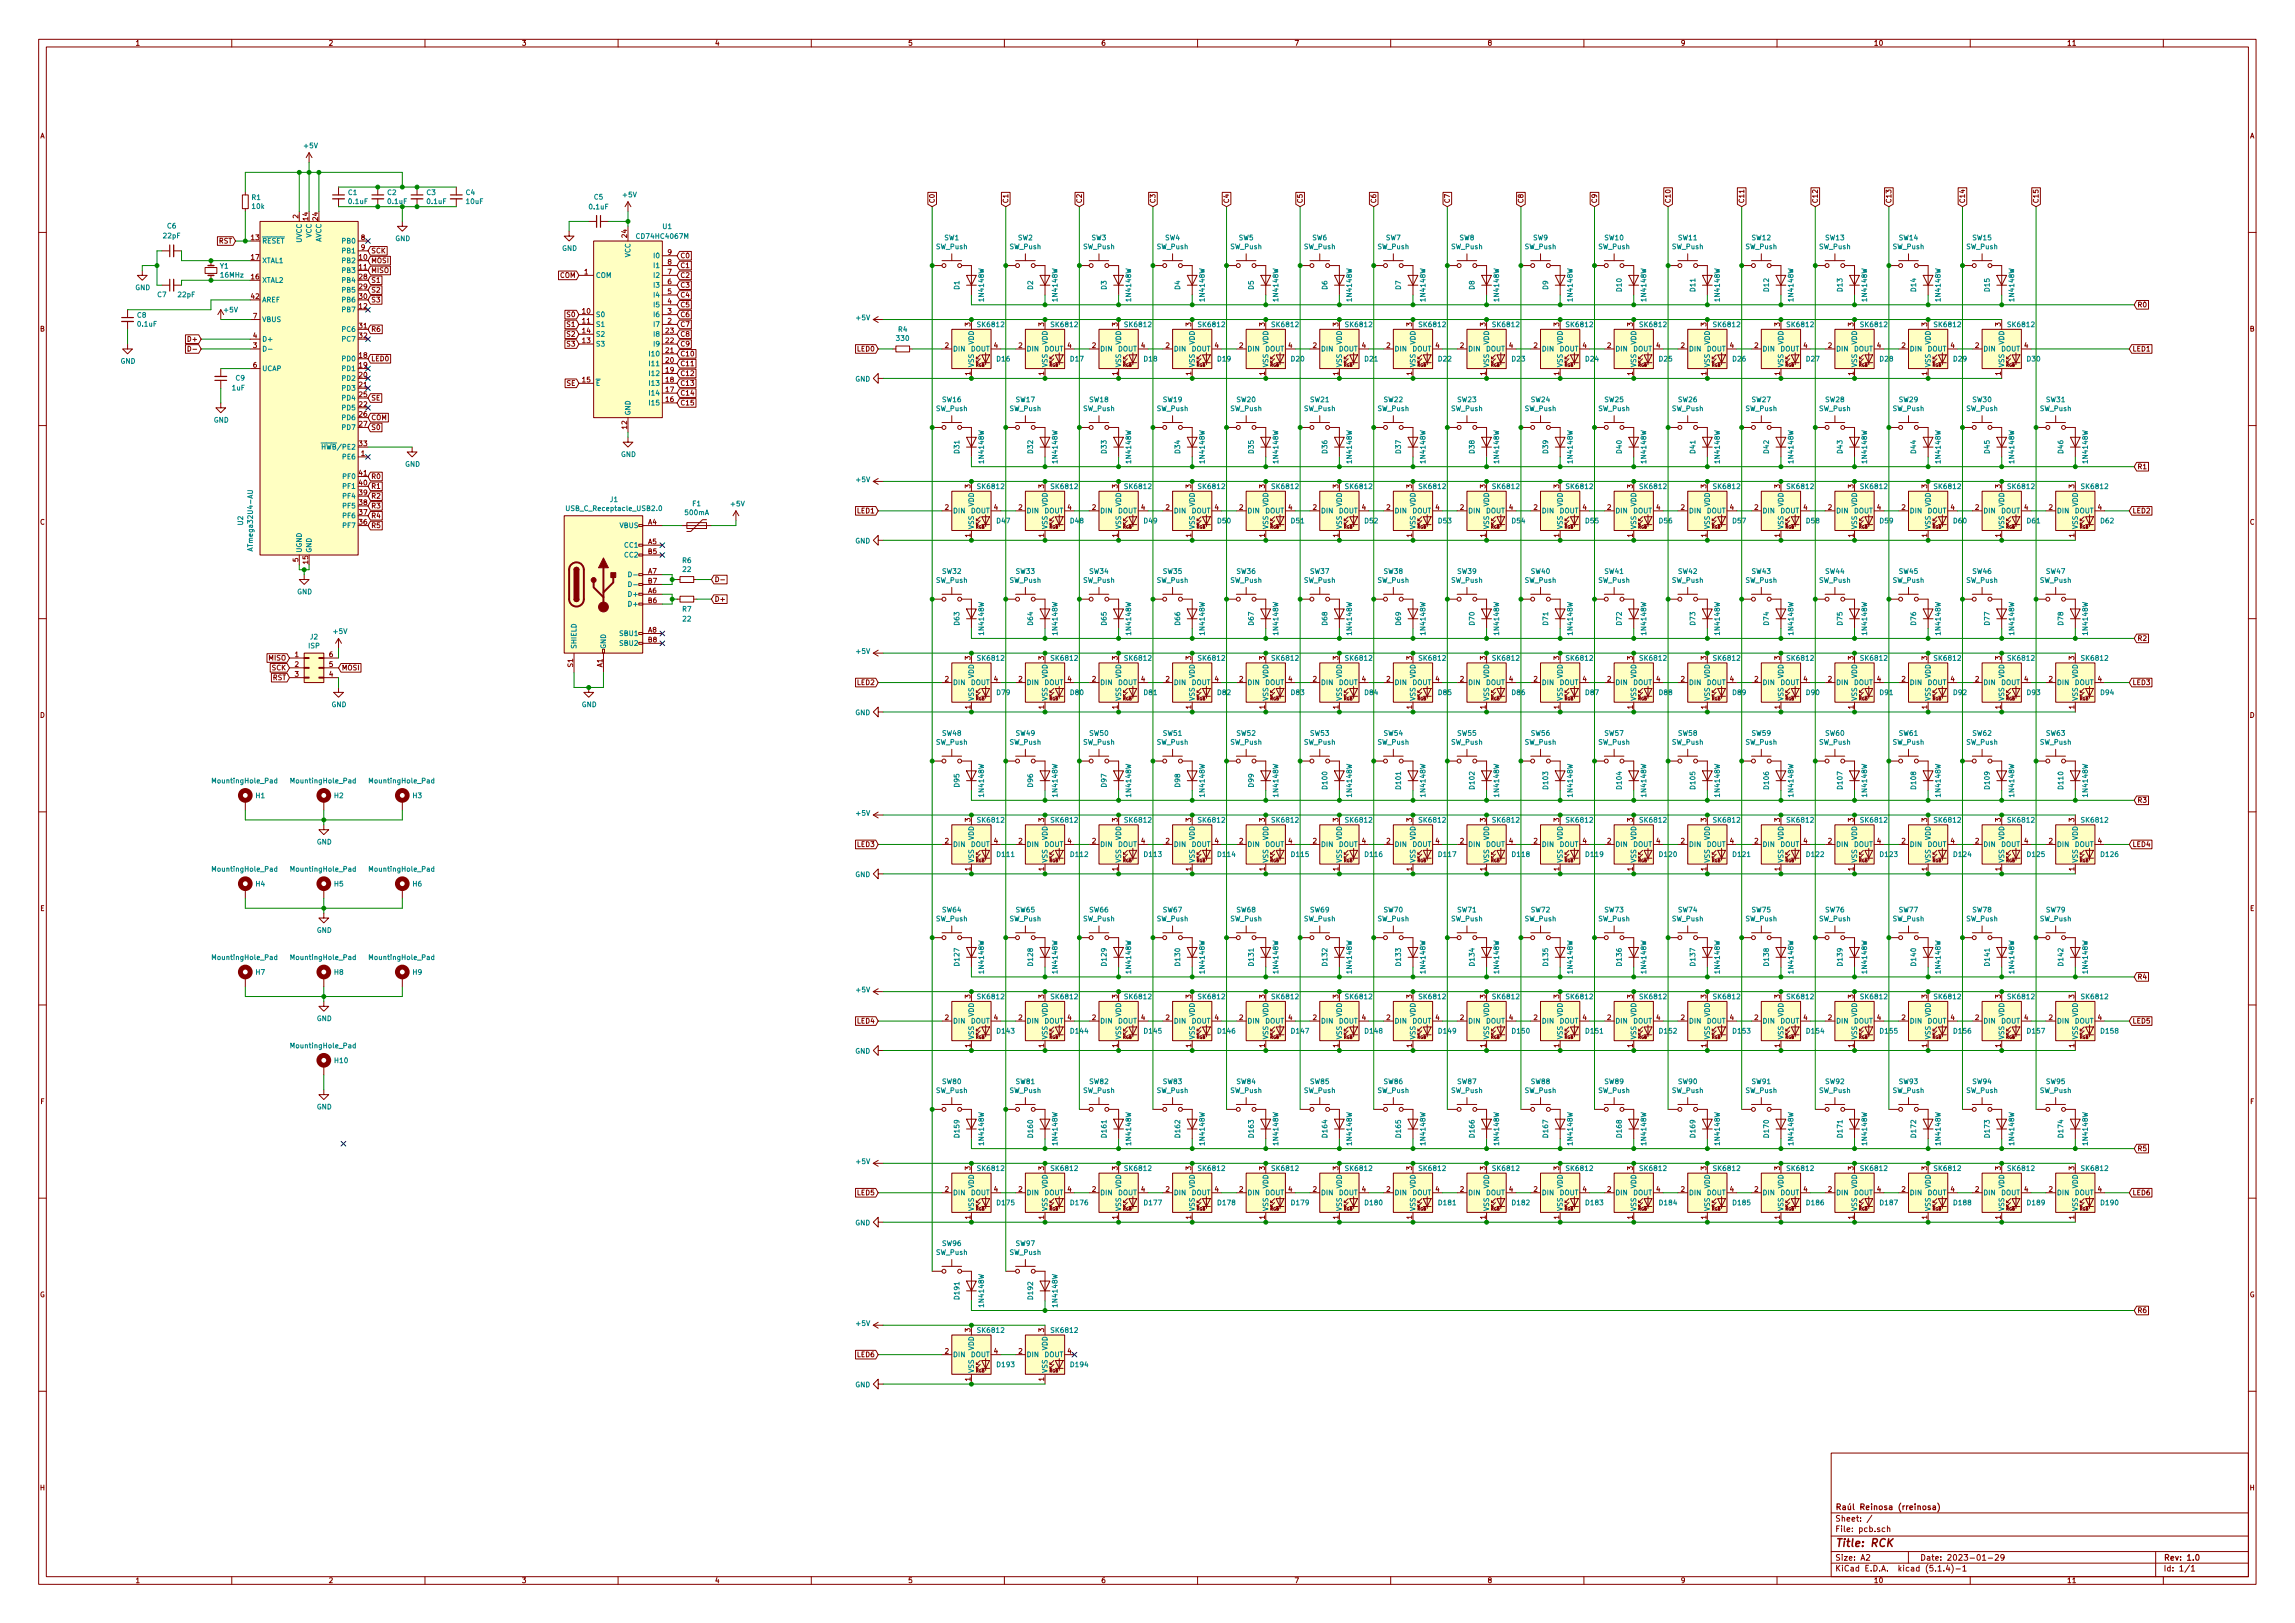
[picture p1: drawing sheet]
<svg xmlns="http://www.w3.org/2000/svg" width="594mm" height="420mm" viewBox="0 0 594 420" stroke-linecap="round" stroke-linejoin="round" font-family="sans-serif">
<defs><g id="words">
<text font-size="2.8" fill="#840000" x="475" y="400.4">Title: RCK</text>
<g font-size="2.1" fill="#840000">
<text x="475" y="393.9">Sheet: /</text>
<text x="475" y="390.9">Raúl Reinosa (rreinosa)</text>
<text x="475" y="396.6">File: pcb.sch</text>
<text x="475" y="406.8">KiCad E.D.A. kicad (5.1.4)-1</text>
<text x="475" y="404">Size: A2</text>
<text x="497" y="404">Date: 2023-01-29</text>
<text x="560" y="404">Rev: 1.0</text>
<text x="560" y="406.8">Id: 1/1</text>
</g>
<g font-size="1.8" fill="#840000">
<text x="35" y="11.8">1</text>
<text x="85" y="11.8">2</text>
<text x="135" y="11.8">3</text>
<text x="185" y="11.8">4</text>
<text x="235" y="11.8">5</text>
<text x="285" y="11.8">6</text>
<text x="335" y="11.8">7</text>
<text x="385" y="11.8">8</text>
<text x="435" y="11.8">9</text>
<text x="485" y="11.8">10</text>
<text x="535" y="11.8">11</text>
<text x="10.4" y="35.8">A</text>
<text x="582.4" y="35.8">A</text>
<text x="241.9" y="52.7" transform="rotate(-90 241.9 52.7)">C0</text>
<text x="261" y="52.7" transform="rotate(-90 261 52.7)">C1</text>
<text x="280" y="52.7" transform="rotate(-90 280 52.7)">C2</text>
<text x="299.1" y="52.7" transform="rotate(-90 299.1 52.7)">C3</text>
<text x="318.1" y="52.7" transform="rotate(-90 318.1 52.7)">C4</text>
<text x="337.2" y="52.7" transform="rotate(-90 337.2 52.7)">C5</text>
<text x="356.2" y="52.7" transform="rotate(-90 356.2 52.7)">C6</text>
<text x="375.3" y="52.7" transform="rotate(-90 375.3 52.7)">C7</text>
<text x="394.3" y="52.7" transform="rotate(-90 394.3 52.7)">C8</text>
<text x="413.4" y="52.7" transform="rotate(-90 413.4 52.7)">C9</text>
<text x="432.4" y="52.7" transform="rotate(-90 432.4 52.7)">C10</text>
<text x="451.5" y="52.7" transform="rotate(-90 451.5 52.7)">C11</text>
<text x="470.5" y="52.7" transform="rotate(-90 470.5 52.7)">C12</text>
<text x="489.6" y="52.7" transform="rotate(-90 489.6 52.7)">C13</text>
<text x="508.6" y="52.7" transform="rotate(-90 508.6 52.7)">C14</text>
<text x="527.7" y="52.7" transform="rotate(-90 527.7 52.7)">C15</text>
<text x="77.2" y="56.5" transform="rotate(-90 77.2 56.5)">2</text>
<text x="79.8" y="57" transform="rotate(-90 79.8 57)">14</text>
<text x="82.3" y="57" transform="rotate(-90 82.3 57)">24</text>
<text x="56.6" y="63">RST</text>
<text x="65.1" y="62.1">13</text>
<text x="93.5" y="62.1">8</text>
<text x="93.5" y="64.7">9</text>
<text x="96" y="65.6">SCK</text>
<text x="162.3" y="61.5" transform="rotate(-90 162.3 61.5)">24</text>
<text x="172.9" y="66">9</text>
<text x="65.1" y="67.2">17</text>
<text x="93" y="67.2">10</text>
<text x="93" y="69.8">11</text>
<text x="96" y="68.1">MOSI</text>
<text x="96" y="70.7">MISO</text>
<text x="145" y="71.9">COM</text>
<text x="151.3" y="71">1</text>
<text x="172.9" y="71">7</text>
<text x="172.9" y="68.5">8</text>
<text x="176" y="66.8">C0</text>
<text x="176" y="69.4">C1</text>
<text x="176" y="71.9">C2</text>
<text x="65.1" y="72.3">16</text>
<text x="65.1" y="77.4">42</text>
<text x="93" y="72.3">28</text>
<text x="93" y="74.8">29</text>
<text x="93" y="77.4">30</text>
<text x="96" y="73.2">S1</text>
<text x="96" y="75.7">S2</text>
<text x="172.9" y="76.1">5</text>
<text x="172.9" y="73.6">6</text>
<text x="176" y="77">C4</text>
<text x="176" y="74.5">C3</text>
<text x="65.6" y="82.5">7</text>
<text x="93" y="79.9">12</text>
<text x="96" y="78.3">S3</text>
<text x="146.9" y="82.1">S0</text>
<text x="150.8" y="81.2">10</text>
<text x="150.8" y="83.7">11</text>
<text x="172.9" y="83.7">2</text>
<text x="172.9" y="81.2">3</text>
<text x="172.9" y="78.7">4</text>
<text x="176" y="79.5">C5</text>
<text x="176" y="82.1">C6</text>
<text x="553.2" y="79.5">R0</text>
<text x="10.4" y="85.8">B</text>
<text x="49" y="88.4">D+</text>
<text x="65.6" y="87.5">4</text>
<text x="93" y="85">31</text>
<text x="93" y="87.5">32</text>
<text x="96" y="85.9">R6</text>
<text x="146.9" y="84.6">S1</text>
<text x="146.9" y="89.7">S3</text>
<text x="146.9" y="87.2">S2</text>
<text x="150.8" y="88.8">13</text>
<text x="150.8" y="86.3">14</text>
<text x="172.4" y="88.8">22</text>
<text x="172.4" y="86.3">23</text>
<text x="176" y="87.2">C8</text>
<text x="176" y="84.6">C7</text>
<text x="176" y="89.7">C9</text>
<text x="251.2" y="84.5" transform="rotate(-90 251.2 84.5)">3</text>
<text x="270.3" y="84.5" transform="rotate(-90 270.3 84.5)">3</text>
<text x="289.3" y="84.5" transform="rotate(-90 289.3 84.5)">3</text>
<text x="308.4" y="84.5" transform="rotate(-90 308.4 84.5)">3</text>
<text x="327.4" y="84.5" transform="rotate(-90 327.4 84.5)">3</text>
<text x="346.5" y="84.5" transform="rotate(-90 346.5 84.5)">3</text>
<text x="365.5" y="84.5" transform="rotate(-90 365.5 84.5)">3</text>
<text x="384.6" y="84.5" transform="rotate(-90 384.6 84.5)">3</text>
<text x="403.6" y="84.5" transform="rotate(-90 403.6 84.5)">3</text>
<text x="422.7" y="84.5" transform="rotate(-90 422.7 84.5)">3</text>
<text x="441.7" y="84.5" transform="rotate(-90 441.7 84.5)">3</text>
<text x="460.8" y="84.5" transform="rotate(-90 460.8 84.5)">3</text>
<text x="479.8" y="84.5" transform="rotate(-90 479.8 84.5)">3</text>
<text x="498.9" y="84.5" transform="rotate(-90 498.9 84.5)">3</text>
<text x="517.9" y="84.5" transform="rotate(-90 517.9 84.5)">3</text>
<text x="582.4" y="85.8">B</text>
<text x="65.6" y="90.1">3</text>
<text x="65.6" y="95.2">6</text>
<text x="93" y="92.6">18</text>
<text x="93" y="95.2">19</text>
<text x="96" y="93.5">LED0</text>
<text x="172.4" y="93.9">20</text>
<text x="172.4" y="91.4">21</text>
<text x="176" y="94.8">C11</text>
<text x="176" y="92.2">C10</text>
<text x="222" y="91">LED0</text>
<text x="244.6" y="90.1">2</text>
<text x="257.3" y="90.1">4</text>
<text x="263.7" y="90.1">2</text>
<text x="276.4" y="90.1">4</text>
<text x="282.7" y="90.1">2</text>
<text x="295.4" y="90.1">4</text>
<text x="301.8" y="90.1">2</text>
<text x="314.5" y="90.1">4</text>
<text x="320.8" y="90.1">2</text>
<text x="333.5" y="90.1">4</text>
<text x="339.9" y="90.1">2</text>
<text x="352.6" y="90.1">4</text>
<text x="358.9" y="90.1">2</text>
<text x="371.6" y="90.1">4</text>
<text x="378" y="90.1">2</text>
<text x="390.7" y="90.1">4</text>
<text x="397" y="90.1">2</text>
<text x="409.7" y="90.1">4</text>
<text x="416.1" y="90.1">2</text>
<text x="428.8" y="90.1">4</text>
<text x="435.1" y="90.1">2</text>
<text x="447.8" y="90.1">4</text>
<text x="454.2" y="90.1">2</text>
<text x="466.9" y="90.1">4</text>
<text x="473.2" y="90.1">2</text>
<text x="485.9" y="90.1">4</text>
<text x="492.3" y="90.1">2</text>
<text x="505" y="90.1">4</text>
<text x="511.3" y="90.1">2</text>
<text x="524" y="90.1">4</text>
<text x="552" y="91">LED1</text>
<text x="93" y="97.7">20</text>
<text x="93" y="100.2">21</text>
<text x="146.7" y="99.9">SE</text>
<text x="150.8" y="99">15</text>
<text x="172.4" y="101.5">17</text>
<text x="172.4" y="99">18</text>
<text x="172.4" y="96.4">19</text>
<text x="176" y="97.3">C12</text>
<text x="176" y="99.9">C13</text>
<text x="251.2" y="97.2" transform="rotate(-90 251.2 97.2)">1</text>
<text x="270.3" y="97.2" transform="rotate(-90 270.3 97.2)">1</text>
<text x="289.3" y="97.2" transform="rotate(-90 289.3 97.2)">1</text>
<text x="308.4" y="97.2" transform="rotate(-90 308.4 97.2)">1</text>
<text x="327.4" y="97.2" transform="rotate(-90 327.4 97.2)">1</text>
<text x="346.5" y="97.2" transform="rotate(-90 346.5 97.2)">1</text>
<text x="365.5" y="97.2" transform="rotate(-90 365.5 97.2)">1</text>
<text x="384.6" y="97.2" transform="rotate(-90 384.6 97.2)">1</text>
<text x="403.6" y="97.2" transform="rotate(-90 403.6 97.2)">1</text>
<text x="422.7" y="97.2" transform="rotate(-90 422.7 97.2)">1</text>
<text x="441.7" y="97.2" transform="rotate(-90 441.7 97.2)">1</text>
<text x="460.8" y="97.2" transform="rotate(-90 460.8 97.2)">1</text>
<text x="479.8" y="97.2" transform="rotate(-90 479.8 97.2)">1</text>
<text x="498.9" y="97.2" transform="rotate(-90 498.9 97.2)">1</text>
<text x="517.9" y="97.2" transform="rotate(-90 517.9 97.2)">1</text>
<text x="93" y="105.3">22</text>
<text x="93" y="102.8">25</text>
<text x="93" y="107.9">26</text>
<text x="96" y="103.7">SE</text>
<text x="172.4" y="104.1">16</text>
<text x="176" y="104.9">C15</text>
<text x="176" y="102.4">C14</text>
<text x="93" y="110.4">27</text>
<text x="96" y="108.8">COM</text>
<text x="96" y="111.3">S0</text>
<text x="162.3" y="111" transform="rotate(-90 162.3 111)">12</text>
<text x="93" y="115.5">33</text>
<text x="93.5" y="118">1</text>
<text x="93" y="125.6">40</text>
<text x="93" y="123.1">41</text>
<text x="96" y="124">R0</text>
<text x="553.2" y="121.5">R1</text>
<text x="93" y="130.7">38</text>
<text x="93" y="128.2">39</text>
<text x="96" y="129.1">R2</text>
<text x="96" y="126.5">R1</text>
<text x="96" y="131.6">R3</text>
<text x="244.6" y="132">2</text>
<text x="251.2" y="126.4" transform="rotate(-90 251.2 126.4)">3</text>
<text x="257.3" y="132">4</text>
<text x="263.7" y="132">2</text>
<text x="270.3" y="126.4" transform="rotate(-90 270.3 126.4)">3</text>
<text x="276.4" y="132">4</text>
<text x="282.7" y="132">2</text>
<text x="289.3" y="126.4" transform="rotate(-90 289.3 126.4)">3</text>
<text x="295.4" y="132">4</text>
<text x="301.8" y="132">2</text>
<text x="308.4" y="126.4" transform="rotate(-90 308.4 126.4)">3</text>
<text x="314.5" y="132">4</text>
<text x="320.8" y="132">2</text>
<text x="327.4" y="126.4" transform="rotate(-90 327.4 126.4)">3</text>
<text x="333.5" y="132">4</text>
<text x="339.9" y="132">2</text>
<text x="346.5" y="126.4" transform="rotate(-90 346.5 126.4)">3</text>
<text x="352.6" y="132">4</text>
<text x="358.9" y="132">2</text>
<text x="365.5" y="126.4" transform="rotate(-90 365.5 126.4)">3</text>
<text x="371.6" y="132">4</text>
<text x="378" y="132">2</text>
<text x="384.6" y="126.4" transform="rotate(-90 384.6 126.4)">3</text>
<text x="390.7" y="132">4</text>
<text x="397" y="132">2</text>
<text x="403.6" y="126.4" transform="rotate(-90 403.6 126.4)">3</text>
<text x="409.7" y="132">4</text>
<text x="416.1" y="132">2</text>
<text x="422.7" y="126.4" transform="rotate(-90 422.7 126.4)">3</text>
<text x="428.8" y="132">4</text>
<text x="435.1" y="132">2</text>
<text x="441.7" y="126.4" transform="rotate(-90 441.7 126.4)">3</text>
<text x="447.8" y="132">4</text>
<text x="454.2" y="132">2</text>
<text x="460.8" y="126.4" transform="rotate(-90 460.8 126.4)">3</text>
<text x="466.9" y="132">4</text>
<text x="473.2" y="132">2</text>
<text x="479.8" y="126.4" transform="rotate(-90 479.8 126.4)">3</text>
<text x="485.9" y="132">4</text>
<text x="492.3" y="132">2</text>
<text x="498.9" y="126.4" transform="rotate(-90 498.9 126.4)">3</text>
<text x="505" y="132">4</text>
<text x="511.3" y="132">2</text>
<text x="517.9" y="126.4" transform="rotate(-90 517.9 126.4)">3</text>
<text x="524" y="132">4</text>
<text x="530.4" y="132">2</text>
<text x="537" y="126.4" transform="rotate(-90 537 126.4)">3</text>
<text x="543.1" y="132">4</text>
<text x="10.4" y="135.8">C</text>
<text x="93" y="135.8">36</text>
<text x="93" y="133.3">37</text>
<text x="96" y="136.7">R5</text>
<text x="96" y="134.2">R4</text>
<text x="167.8" y="135.8">A4</text>
<text x="222" y="132.9">LED1</text>
<text x="552" y="132.9">LED2</text>
<text x="582.4" y="135.8">C</text>
<text x="167.8" y="140.9">A5</text>
<text x="167.8" y="143.4">B5</text>
<text x="251.2" y="139.1" transform="rotate(-90 251.2 139.1)">1</text>
<text x="270.3" y="139.1" transform="rotate(-90 270.3 139.1)">1</text>
<text x="289.3" y="139.1" transform="rotate(-90 289.3 139.1)">1</text>
<text x="308.4" y="139.1" transform="rotate(-90 308.4 139.1)">1</text>
<text x="327.4" y="139.1" transform="rotate(-90 327.4 139.1)">1</text>
<text x="346.5" y="139.1" transform="rotate(-90 346.5 139.1)">1</text>
<text x="365.5" y="139.1" transform="rotate(-90 365.5 139.1)">1</text>
<text x="384.6" y="139.1" transform="rotate(-90 384.6 139.1)">1</text>
<text x="403.6" y="139.1" transform="rotate(-90 403.6 139.1)">1</text>
<text x="422.7" y="139.1" transform="rotate(-90 422.7 139.1)">1</text>
<text x="441.7" y="139.1" transform="rotate(-90 441.7 139.1)">1</text>
<text x="460.8" y="139.1" transform="rotate(-90 460.8 139.1)">1</text>
<text x="479.8" y="139.1" transform="rotate(-90 479.8 139.1)">1</text>
<text x="498.9" y="139.1" transform="rotate(-90 498.9 139.1)">1</text>
<text x="517.9" y="139.1" transform="rotate(-90 517.9 139.1)">1</text>
<text x="537" y="139.1" transform="rotate(-90 537 139.1)">1</text>
<text x="77.2" y="145.4" transform="rotate(-90 77.2 145.4)">5</text>
<text x="79.8" y="145.9" transform="rotate(-90 79.8 145.9)">15</text>
<text x="167.8" y="148.5">A7</text>
<text x="167.8" y="153.6">A6</text>
<text x="167.8" y="151">B7</text>
<text x="184.9" y="155.7">D+</text>
<text x="167.8" y="156.1">B6</text>
<text x="167.8" y="163.7">A8</text>
<text x="167.8" y="166.3">B8</text>
<text x="553.2" y="165.9">R2</text>
<text x="69.6" y="171">MISO</text>
<text x="70.4" y="173.5">SCK</text>
<text x="76.4" y="170.1">1</text>
<text x="76.4" y="172.6">2</text>
<text x="85.2" y="172.6">5</text>
<text x="85.2" y="170.1">6</text>
<text x="88.4" y="173.5">MOSI</text>
<text x="148.3" y="172.7" transform="rotate(-90 148.3 172.7)">S1</text>
<text x="156" y="172.7" transform="rotate(-90 156 172.7)">A1</text>
<text x="251.2" y="170.8" transform="rotate(-90 251.2 170.8)">3</text>
<text x="270.3" y="170.8" transform="rotate(-90 270.3 170.8)">3</text>
<text x="289.3" y="170.8" transform="rotate(-90 289.3 170.8)">3</text>
<text x="308.4" y="170.8" transform="rotate(-90 308.4 170.8)">3</text>
<text x="327.4" y="170.8" transform="rotate(-90 327.4 170.8)">3</text>
<text x="346.5" y="170.8" transform="rotate(-90 346.5 170.8)">3</text>
<text x="365.5" y="170.8" transform="rotate(-90 365.5 170.8)">3</text>
<text x="384.6" y="170.8" transform="rotate(-90 384.6 170.8)">3</text>
<text x="403.6" y="170.8" transform="rotate(-90 403.6 170.8)">3</text>
<text x="422.7" y="170.8" transform="rotate(-90 422.7 170.8)">3</text>
<text x="441.7" y="170.8" transform="rotate(-90 441.7 170.8)">3</text>
<text x="460.8" y="170.8" transform="rotate(-90 460.8 170.8)">3</text>
<text x="479.8" y="170.8" transform="rotate(-90 479.8 170.8)">3</text>
<text x="498.9" y="170.8" transform="rotate(-90 498.9 170.8)">3</text>
<text x="517.9" y="170.8" transform="rotate(-90 517.9 170.8)">3</text>
<text x="537" y="170.8" transform="rotate(-90 537 170.8)">3</text>
<text x="70.6" y="176.1">RST</text>
<text x="76.4" y="175.2">3</text>
<text x="85.2" y="175.2">4</text>
<text x="222" y="177.3">LED2</text>
<text x="244.6" y="176.4">2</text>
<text x="257.3" y="176.4">4</text>
<text x="263.7" y="176.4">2</text>
<text x="276.4" y="176.4">4</text>
<text x="282.7" y="176.4">2</text>
<text x="295.4" y="176.4">4</text>
<text x="301.8" y="176.4">2</text>
<text x="314.5" y="176.4">4</text>
<text x="320.8" y="176.4">2</text>
<text x="333.5" y="176.4">4</text>
<text x="339.9" y="176.4">2</text>
<text x="352.6" y="176.4">4</text>
<text x="358.9" y="176.4">2</text>
<text x="371.6" y="176.4">4</text>
<text x="378" y="176.4">2</text>
<text x="390.7" y="176.4">4</text>
<text x="397" y="176.4">2</text>
<text x="409.7" y="176.4">4</text>
<text x="416.1" y="176.4">2</text>
<text x="428.8" y="176.4">4</text>
<text x="435.1" y="176.4">2</text>
<text x="447.8" y="176.4">4</text>
<text x="454.2" y="176.4">2</text>
<text x="466.9" y="176.4">4</text>
<text x="473.2" y="176.4">2</text>
<text x="485.9" y="176.4">4</text>
<text x="492.3" y="176.4">2</text>
<text x="505" y="176.4">4</text>
<text x="511.3" y="176.4">2</text>
<text x="524" y="176.4">4</text>
<text x="530.4" y="176.4">2</text>
<text x="543.1" y="176.4">4</text>
<text x="552" y="177.3">LED3</text>
<text x="10.4" y="185.8">D</text>
<text x="251.2" y="183.5" transform="rotate(-90 251.2 183.5)">1</text>
<text x="270.3" y="183.5" transform="rotate(-90 270.3 183.5)">1</text>
<text x="289.3" y="183.5" transform="rotate(-90 289.3 183.5)">1</text>
<text x="308.4" y="183.5" transform="rotate(-90 308.4 183.5)">1</text>
<text x="327.4" y="183.5" transform="rotate(-90 327.4 183.5)">1</text>
<text x="346.5" y="183.5" transform="rotate(-90 346.5 183.5)">1</text>
<text x="365.5" y="183.5" transform="rotate(-90 365.5 183.5)">1</text>
<text x="384.6" y="183.5" transform="rotate(-90 384.6 183.5)">1</text>
<text x="403.6" y="183.5" transform="rotate(-90 403.6 183.5)">1</text>
<text x="422.7" y="183.5" transform="rotate(-90 422.7 183.5)">1</text>
<text x="441.7" y="183.5" transform="rotate(-90 441.7 183.5)">1</text>
<text x="460.8" y="183.5" transform="rotate(-90 460.8 183.5)">1</text>
<text x="479.8" y="183.5" transform="rotate(-90 479.8 183.5)">1</text>
<text x="498.9" y="183.5" transform="rotate(-90 498.9 183.5)">1</text>
<text x="517.9" y="183.5" transform="rotate(-90 517.9 183.5)">1</text>
<text x="537" y="183.5" transform="rotate(-90 537 183.5)">1</text>
<text x="582.4" y="185.8">D</text>
<text x="553.2" y="207.8">R3</text>
<text x="251.2" y="212.7" transform="rotate(-90 251.2 212.7)">3</text>
<text x="270.3" y="212.7" transform="rotate(-90 270.3 212.7)">3</text>
<text x="289.3" y="212.7" transform="rotate(-90 289.3 212.7)">3</text>
<text x="308.4" y="212.7" transform="rotate(-90 308.4 212.7)">3</text>
<text x="327.4" y="212.7" transform="rotate(-90 327.4 212.7)">3</text>
<text x="346.5" y="212.7" transform="rotate(-90 346.5 212.7)">3</text>
<text x="365.5" y="212.7" transform="rotate(-90 365.5 212.7)">3</text>
<text x="384.6" y="212.7" transform="rotate(-90 384.6 212.7)">3</text>
<text x="403.6" y="212.7" transform="rotate(-90 403.6 212.7)">3</text>
<text x="422.7" y="212.7" transform="rotate(-90 422.7 212.7)">3</text>
<text x="441.7" y="212.7" transform="rotate(-90 441.7 212.7)">3</text>
<text x="460.8" y="212.7" transform="rotate(-90 460.8 212.7)">3</text>
<text x="479.8" y="212.7" transform="rotate(-90 479.8 212.7)">3</text>
<text x="498.9" y="212.7" transform="rotate(-90 498.9 212.7)">3</text>
<text x="517.9" y="212.7" transform="rotate(-90 517.9 212.7)">3</text>
<text x="537" y="212.7" transform="rotate(-90 537 212.7)">3</text>
<text x="222" y="219.2">LED3</text>
<text x="244.6" y="218.4">2</text>
<text x="257.3" y="218.4">4</text>
<text x="263.7" y="218.4">2</text>
<text x="276.4" y="218.4">4</text>
<text x="282.7" y="218.4">2</text>
<text x="295.4" y="218.4">4</text>
<text x="301.8" y="218.4">2</text>
<text x="314.5" y="218.4">4</text>
<text x="320.8" y="218.4">2</text>
<text x="333.5" y="218.4">4</text>
<text x="339.9" y="218.4">2</text>
<text x="352.6" y="218.4">4</text>
<text x="358.9" y="218.4">2</text>
<text x="371.6" y="218.4">4</text>
<text x="378" y="218.4">2</text>
<text x="390.7" y="218.4">4</text>
<text x="397" y="218.4">2</text>
<text x="409.7" y="218.4">4</text>
<text x="416.1" y="218.4">2</text>
<text x="428.8" y="218.4">4</text>
<text x="435.1" y="218.4">2</text>
<text x="447.8" y="218.4">4</text>
<text x="454.2" y="218.4">2</text>
<text x="466.9" y="218.4">4</text>
<text x="473.2" y="218.4">2</text>
<text x="485.9" y="218.4">4</text>
<text x="492.3" y="218.4">2</text>
<text x="505" y="218.4">4</text>
<text x="511.3" y="218.4">2</text>
<text x="524" y="218.4">4</text>
<text x="530.4" y="218.4">2</text>
<text x="543.1" y="218.4">4</text>
<text x="552" y="219.2">LED4</text>
<text x="251.2" y="225.4" transform="rotate(-90 251.2 225.4)">1</text>
<text x="270.3" y="225.4" transform="rotate(-90 270.3 225.4)">1</text>
<text x="289.3" y="225.4" transform="rotate(-90 289.3 225.4)">1</text>
<text x="308.4" y="225.4" transform="rotate(-90 308.4 225.4)">1</text>
<text x="327.4" y="225.4" transform="rotate(-90 327.4 225.4)">1</text>
<text x="346.5" y="225.4" transform="rotate(-90 346.5 225.4)">1</text>
<text x="365.5" y="225.4" transform="rotate(-90 365.5 225.4)">1</text>
<text x="384.6" y="225.4" transform="rotate(-90 384.6 225.4)">1</text>
<text x="403.6" y="225.4" transform="rotate(-90 403.6 225.4)">1</text>
<text x="422.7" y="225.4" transform="rotate(-90 422.7 225.4)">1</text>
<text x="441.7" y="225.4" transform="rotate(-90 441.7 225.4)">1</text>
<text x="460.8" y="225.4" transform="rotate(-90 460.8 225.4)">1</text>
<text x="479.8" y="225.4" transform="rotate(-90 479.8 225.4)">1</text>
<text x="498.9" y="225.4" transform="rotate(-90 498.9 225.4)">1</text>
<text x="517.9" y="225.4" transform="rotate(-90 517.9 225.4)">1</text>
<text x="537" y="225.4" transform="rotate(-90 537 225.4)">1</text>
<text x="10.4" y="235.8">E</text>
<text x="582.4" y="235.8">E</text>
<text x="553.2" y="253.5">R4</text>
<text x="251.2" y="258.5" transform="rotate(-90 251.2 258.5)">3</text>
<text x="270.3" y="258.5" transform="rotate(-90 270.3 258.5)">3</text>
<text x="289.3" y="258.5" transform="rotate(-90 289.3 258.5)">3</text>
<text x="308.4" y="258.5" transform="rotate(-90 308.4 258.5)">3</text>
<text x="327.4" y="258.5" transform="rotate(-90 327.4 258.5)">3</text>
<text x="346.5" y="258.5" transform="rotate(-90 346.5 258.5)">3</text>
<text x="365.5" y="258.5" transform="rotate(-90 365.5 258.5)">3</text>
<text x="384.6" y="258.5" transform="rotate(-90 384.6 258.5)">3</text>
<text x="403.6" y="258.5" transform="rotate(-90 403.6 258.5)">3</text>
<text x="422.7" y="258.5" transform="rotate(-90 422.7 258.5)">3</text>
<text x="441.7" y="258.5" transform="rotate(-90 441.7 258.5)">3</text>
<text x="460.8" y="258.5" transform="rotate(-90 460.8 258.5)">3</text>
<text x="479.8" y="258.5" transform="rotate(-90 479.8 258.5)">3</text>
<text x="498.9" y="258.5" transform="rotate(-90 498.9 258.5)">3</text>
<text x="517.9" y="258.5" transform="rotate(-90 517.9 258.5)">3</text>
<text x="537" y="258.5" transform="rotate(-90 537 258.5)">3</text>
<text x="222" y="265">LED4</text>
<text x="244.6" y="264.1">2</text>
<text x="257.3" y="264.1">4</text>
<text x="263.7" y="264.1">2</text>
<text x="276.4" y="264.1">4</text>
<text x="282.7" y="264.1">2</text>
<text x="295.4" y="264.1">4</text>
<text x="301.8" y="264.1">2</text>
<text x="314.5" y="264.1">4</text>
<text x="320.8" y="264.1">2</text>
<text x="333.5" y="264.1">4</text>
<text x="339.9" y="264.1">2</text>
<text x="352.6" y="264.1">4</text>
<text x="358.9" y="264.1">2</text>
<text x="371.6" y="264.1">4</text>
<text x="378" y="264.1">2</text>
<text x="390.7" y="264.1">4</text>
<text x="397" y="264.1">2</text>
<text x="409.7" y="264.1">4</text>
<text x="416.1" y="264.1">2</text>
<text x="428.8" y="264.1">4</text>
<text x="435.1" y="264.1">2</text>
<text x="447.8" y="264.1">4</text>
<text x="454.2" y="264.1">2</text>
<text x="466.9" y="264.1">4</text>
<text x="473.2" y="264.1">2</text>
<text x="485.9" y="264.1">4</text>
<text x="492.3" y="264.1">2</text>
<text x="505" y="264.1">4</text>
<text x="511.3" y="264.1">2</text>
<text x="524" y="264.1">4</text>
<text x="530.4" y="264.1">2</text>
<text x="543.1" y="264.1">4</text>
<text x="552" y="265">LED5</text>
<text x="251.2" y="271.2" transform="rotate(-90 251.2 271.2)">1</text>
<text x="270.3" y="271.2" transform="rotate(-90 270.3 271.2)">1</text>
<text x="289.3" y="271.2" transform="rotate(-90 289.3 271.2)">1</text>
<text x="308.4" y="271.2" transform="rotate(-90 308.4 271.2)">1</text>
<text x="327.4" y="271.2" transform="rotate(-90 327.4 271.2)">1</text>
<text x="346.5" y="271.2" transform="rotate(-90 346.5 271.2)">1</text>
<text x="365.5" y="271.2" transform="rotate(-90 365.5 271.2)">1</text>
<text x="384.6" y="271.2" transform="rotate(-90 384.6 271.2)">1</text>
<text x="403.6" y="271.2" transform="rotate(-90 403.6 271.2)">1</text>
<text x="422.7" y="271.2" transform="rotate(-90 422.7 271.2)">1</text>
<text x="441.7" y="271.2" transform="rotate(-90 441.7 271.2)">1</text>
<text x="460.8" y="271.2" transform="rotate(-90 460.8 271.2)">1</text>
<text x="479.8" y="271.2" transform="rotate(-90 479.8 271.2)">1</text>
<text x="498.9" y="271.2" transform="rotate(-90 498.9 271.2)">1</text>
<text x="517.9" y="271.2" transform="rotate(-90 517.9 271.2)">1</text>
<text x="537" y="271.2" transform="rotate(-90 537 271.2)">1</text>
<text x="10.5" y="285.8">F</text>
<text x="582.5" y="285.8">F</text>
<text x="553.2" y="298">R5</text>
<text x="251.2" y="302.9" transform="rotate(-90 251.2 302.9)">3</text>
<text x="270.3" y="302.9" transform="rotate(-90 270.3 302.9)">3</text>
<text x="289.3" y="302.9" transform="rotate(-90 289.3 302.9)">3</text>
<text x="308.4" y="302.9" transform="rotate(-90 308.4 302.9)">3</text>
<text x="327.4" y="302.9" transform="rotate(-90 327.4 302.9)">3</text>
<text x="346.5" y="302.9" transform="rotate(-90 346.5 302.9)">3</text>
<text x="365.5" y="302.9" transform="rotate(-90 365.5 302.9)">3</text>
<text x="384.6" y="302.9" transform="rotate(-90 384.6 302.9)">3</text>
<text x="403.6" y="302.9" transform="rotate(-90 403.6 302.9)">3</text>
<text x="422.7" y="302.9" transform="rotate(-90 422.7 302.9)">3</text>
<text x="441.7" y="302.9" transform="rotate(-90 441.7 302.9)">3</text>
<text x="460.8" y="302.9" transform="rotate(-90 460.8 302.9)">3</text>
<text x="479.8" y="302.9" transform="rotate(-90 479.8 302.9)">3</text>
<text x="498.9" y="302.9" transform="rotate(-90 498.9 302.9)">3</text>
<text x="517.9" y="302.9" transform="rotate(-90 517.9 302.9)">3</text>
<text x="537" y="302.9" transform="rotate(-90 537 302.9)">3</text>
<text x="222" y="309.4">LED5</text>
<text x="244.6" y="308.5">2</text>
<text x="257.3" y="308.5">4</text>
<text x="263.7" y="308.5">2</text>
<text x="276.4" y="308.5">4</text>
<text x="282.7" y="308.5">2</text>
<text x="295.4" y="308.5">4</text>
<text x="301.8" y="308.5">2</text>
<text x="314.5" y="308.5">4</text>
<text x="320.8" y="308.5">2</text>
<text x="333.5" y="308.5">4</text>
<text x="339.9" y="308.5">2</text>
<text x="352.6" y="308.5">4</text>
<text x="358.9" y="308.5">2</text>
<text x="371.6" y="308.5">4</text>
<text x="378" y="308.5">2</text>
<text x="390.7" y="308.5">4</text>
<text x="397" y="308.5">2</text>
<text x="409.7" y="308.5">4</text>
<text x="416.1" y="308.5">2</text>
<text x="428.8" y="308.5">4</text>
<text x="435.1" y="308.5">2</text>
<text x="447.8" y="308.5">4</text>
<text x="454.2" y="308.5">2</text>
<text x="466.9" y="308.5">4</text>
<text x="473.2" y="308.5">2</text>
<text x="485.9" y="308.5">4</text>
<text x="492.3" y="308.5">2</text>
<text x="505" y="308.5">4</text>
<text x="511.3" y="308.5">2</text>
<text x="524" y="308.5">4</text>
<text x="530.4" y="308.5">2</text>
<text x="543.1" y="308.5">4</text>
<text x="552" y="309.4">LED6</text>
<text x="251.2" y="315.6" transform="rotate(-90 251.2 315.6)">1</text>
<text x="270.3" y="315.6" transform="rotate(-90 270.3 315.6)">1</text>
<text x="289.3" y="315.6" transform="rotate(-90 289.3 315.6)">1</text>
<text x="308.4" y="315.6" transform="rotate(-90 308.4 315.6)">1</text>
<text x="327.4" y="315.6" transform="rotate(-90 327.4 315.6)">1</text>
<text x="346.5" y="315.6" transform="rotate(-90 346.5 315.6)">1</text>
<text x="365.5" y="315.6" transform="rotate(-90 365.5 315.6)">1</text>
<text x="384.6" y="315.6" transform="rotate(-90 384.6 315.6)">1</text>
<text x="403.6" y="315.6" transform="rotate(-90 403.6 315.6)">1</text>
<text x="422.7" y="315.6" transform="rotate(-90 422.7 315.6)">1</text>
<text x="441.7" y="315.6" transform="rotate(-90 441.7 315.6)">1</text>
<text x="460.8" y="315.6" transform="rotate(-90 460.8 315.6)">1</text>
<text x="479.8" y="315.6" transform="rotate(-90 479.8 315.6)">1</text>
<text x="498.9" y="315.6" transform="rotate(-90 498.9 315.6)">1</text>
<text x="517.9" y="315.6" transform="rotate(-90 517.9 315.6)">1</text>
<text x="537" y="315.6" transform="rotate(-90 537 315.6)">1</text>
<text x="10.3" y="335.8">G</text>
<text x="582.3" y="335.8">G</text>
<text x="553.2" y="339.9">R6</text>
<text x="251.2" y="344.8" transform="rotate(-90 251.2 344.8)">3</text>
<text x="270.3" y="344.8" transform="rotate(-90 270.3 344.8)">3</text>
<text x="222" y="351.3">LED6</text>
<text x="244.6" y="350.4">2</text>
<text x="257.3" y="350.4">4</text>
<text x="263.7" y="350.4">2</text>
<text x="276.4" y="350.4">4</text>
<text x="251.2" y="357.5" transform="rotate(-90 251.2 357.5)">1</text>
<text x="270.3" y="357.5" transform="rotate(-90 270.3 357.5)">1</text>
<text x="10.4" y="385.8">H</text>
<text x="582.4" y="385.8">H</text>
<text x="35" y="409.8">1</text>
<text x="85" y="409.8">2</text>
<text x="135" y="409.8">3</text>
<text x="185" y="409.8">4</text>
<text x="235" y="409.8">5</text>
<text x="285" y="409.8">6</text>
<text x="335" y="409.8">7</text>
<text x="385" y="409.8">8</text>
<text x="435" y="409.8">9</text>
<text x="485" y="409.8">10</text>
<text x="535" y="409.8">11</text>
</g>
<g font-size="1.8" fill="#008484">
<text x="78.8" y="38.4">+5V</text>
<text x="65.2" y="51.8">R1</text>
<text x="90.2" y="50.5">C1</text>
<text x="90.3" y="52.8">0.1uF</text>
<text x="100.3" y="50.5">C2</text>
<text x="100.5" y="52.8">0.1uF</text>
<text x="110.5" y="50.5">C3</text>
<text x="110.7" y="52.8">0.1uF</text>
<text x="120.6" y="50.5">C4</text>
<text x="120.8" y="52.8">10uF</text>
<text x="153.8" y="51.7">C5</text>
<text x="161.3" y="51.1">+5V</text>
<text x="43.3" y="59.1">C6</text>
<text x="65.3" y="54.1">10k</text>
<text x="152.6" y="54.2">0.1uF</text>
<text x="171.6" y="59.3">U1</text>
<text x="42.4" y="61.7">22pF</text>
<text x="67.8" y="63">RESET</text>
<text x="78.1" y="62.8" transform="rotate(-90 78.1 62.8)">UVCC</text>
<text x="80.6" y="61.6" transform="rotate(-90 80.6 61.6)">VCC</text>
<text x="83.2" y="62.8" transform="rotate(-90 83.2 62.8)">AVCC</text>
<text x="88.8" y="63">PB0</text>
<text x="88.8" y="65.6">PB1</text>
<text x="102.3" y="62.4">GND</text>
<text x="145.5" y="64.9">GND</text>
<text x="165.2" y="61.8">CD74HC4067M</text>
<text x="242.3" y="64.5">SW_Push</text>
<text x="244.5" y="62.2">SW1</text>
<text x="261.4" y="64.5">SW_Push</text>
<text x="263.5" y="62.2">SW2</text>
<text x="280.4" y="64.5">SW_Push</text>
<text x="282.6" y="62.2">SW3</text>
<text x="299.5" y="64.5">SW_Push</text>
<text x="301.6" y="62.2">SW4</text>
<text x="318.5" y="64.5">SW_Push</text>
<text x="320.7" y="62.2">SW5</text>
<text x="337.6" y="64.5">SW_Push</text>
<text x="339.7" y="62.2">SW6</text>
<text x="356.6" y="64.5">SW_Push</text>
<text x="358.8" y="62.2">SW7</text>
<text x="375.7" y="64.5">SW_Push</text>
<text x="377.8" y="62.2">SW8</text>
<text x="394.7" y="64.5">SW_Push</text>
<text x="396.9" y="62.2">SW9</text>
<text x="413.8" y="64.5">SW_Push</text>
<text x="415.4" y="62.2">SW10</text>
<text x="432.8" y="64.5">SW_Push</text>
<text x="434.5" y="62.2">SW11</text>
<text x="451.9" y="64.5">SW_Push</text>
<text x="453.5" y="62.2">SW12</text>
<text x="470.9" y="64.5">SW_Push</text>
<text x="472.6" y="62.2">SW13</text>
<text x="490" y="64.5">SW_Push</text>
<text x="491.6" y="62.2">SW14</text>
<text x="509" y="64.5">SW_Push</text>
<text x="510.7" y="62.2">SW15</text>
<text x="57" y="69.5">Y1</text>
<text x="57.2" y="71.8">16MHz</text>
<text x="67.8" y="68.1">XTAL1</text>
<text x="88.8" y="68.1">PB2</text>
<text x="88.8" y="70.7">PB3</text>
<text x="154.2" y="71.9">COM</text>
<text x="163.2" y="66.6" transform="rotate(-90 163.2 66.6)">VCC</text>
<text x="169.5" y="71.9">I2</text>
<text x="169.5" y="69.4">I1</text>
<text x="169.5" y="66.8">I0</text>
<text x="35" y="75.1">GND</text>
<text x="40.8" y="76.9">C7</text>
<text x="46.2" y="76.9">22pF</text>
<text x="67.8" y="73.2">XTAL2</text>
<text x="88.8" y="73.2">PB4</text>
<text x="88.8" y="75.7">PB5</text>
<text x="169.5" y="77">I4</text>
<text x="169.5" y="74.5">I3</text>
<text x="248.3" y="74.9" transform="rotate(-90 248.3 74.9)">D1</text>
<text x="254.7" y="77.8" transform="rotate(-90 254.7 77.8)">1N4148W</text>
<text x="267.4" y="74.9" transform="rotate(-90 267.4 74.9)">D2</text>
<text x="273.7" y="77.8" transform="rotate(-90 273.7 77.8)">1N4148W</text>
<text x="286.4" y="74.9" transform="rotate(-90 286.4 74.9)">D3</text>
<text x="292.8" y="77.8" transform="rotate(-90 292.8 77.8)">1N4148W</text>
<text x="305.5" y="74.9" transform="rotate(-90 305.5 74.9)">D4</text>
<text x="311.8" y="77.8" transform="rotate(-90 311.8 77.8)">1N4148W</text>
<text x="324.5" y="74.9" transform="rotate(-90 324.5 74.9)">D5</text>
<text x="330.9" y="77.8" transform="rotate(-90 330.9 77.8)">1N4148W</text>
<text x="343.6" y="74.9" transform="rotate(-90 343.6 74.9)">D6</text>
<text x="349.9" y="77.8" transform="rotate(-90 349.9 77.8)">1N4148W</text>
<text x="362.6" y="74.9" transform="rotate(-90 362.6 74.9)">D7</text>
<text x="369" y="77.8" transform="rotate(-90 369 77.8)">1N4148W</text>
<text x="381.7" y="74.9" transform="rotate(-90 381.7 74.9)">D8</text>
<text x="388" y="77.8" transform="rotate(-90 388 77.8)">1N4148W</text>
<text x="400.7" y="74.9" transform="rotate(-90 400.7 74.9)">D9</text>
<text x="407.1" y="77.8" transform="rotate(-90 407.1 77.8)">1N4148W</text>
<text x="419.8" y="75.4" transform="rotate(-90 419.8 75.4)">D10</text>
<text x="426.1" y="77.8" transform="rotate(-90 426.1 77.8)">1N4148W</text>
<text x="438.8" y="75.4" transform="rotate(-90 438.8 75.4)">D11</text>
<text x="445.2" y="77.8" transform="rotate(-90 445.2 77.8)">1N4148W</text>
<text x="457.9" y="75.4" transform="rotate(-90 457.9 75.4)">D12</text>
<text x="464.2" y="77.8" transform="rotate(-90 464.2 77.8)">1N4148W</text>
<text x="476.9" y="75.4" transform="rotate(-90 476.9 75.4)">D13</text>
<text x="483.3" y="77.8" transform="rotate(-90 483.3 77.8)">1N4148W</text>
<text x="496" y="75.4" transform="rotate(-90 496 75.4)">D14</text>
<text x="502.3" y="77.8" transform="rotate(-90 502.3 77.8)">1N4148W</text>
<text x="515" y="75.4" transform="rotate(-90 515 75.4)">D15</text>
<text x="521.4" y="77.8" transform="rotate(-90 521.4 77.8)">1N4148W</text>
<text x="35.6" y="82.2">C8</text>
<text x="58.1" y="80.9">+5V</text>
<text x="67.8" y="78.3">AREF</text>
<text x="67.8" y="83.4">VBUS</text>
<text x="88.8" y="80.8">PB7</text>
<text x="88.8" y="78.3">PB6</text>
<text x="154.2" y="82.1">S0</text>
<text x="169.5" y="82.1">I6</text>
<text x="169.5" y="79.5">I5</text>
<text x="221.7" y="82.9">+5V</text>
<text x="35.7" y="84.5">0.1uF</text>
<text x="67.8" y="88.4">D+</text>
<text x="88.8" y="85.9">PC6</text>
<text x="88.8" y="88.4">PC7</text>
<text x="154.2" y="84.6">S1</text>
<text x="154.2" y="89.7">S3</text>
<text x="154.2" y="87.2">S2</text>
<text x="169.5" y="84.6">I7</text>
<text x="169.5" y="89.7">I9</text>
<text x="169.5" y="87.2">I8</text>
<text x="232.2" y="88.2">330</text>
<text x="232.6" y="85.9">R4</text>
<text x="252.1" y="89.2" transform="rotate(-90 252.1 89.2)">VDD</text>
<text x="253.3" y="84.7">SK6812</text>
<text x="271.1" y="89.2" transform="rotate(-90 271.1 89.2)">VDD</text>
<text x="272.3" y="84.7">SK6812</text>
<text x="290.2" y="89.2" transform="rotate(-90 290.2 89.2)">VDD</text>
<text x="291.4" y="84.7">SK6812</text>
<text x="309.2" y="89.2" transform="rotate(-90 309.2 89.2)">VDD</text>
<text x="310.4" y="84.7">SK6812</text>
<text x="328.3" y="89.2" transform="rotate(-90 328.3 89.2)">VDD</text>
<text x="329.5" y="84.7">SK6812</text>
<text x="347.3" y="89.2" transform="rotate(-90 347.3 89.2)">VDD</text>
<text x="348.5" y="84.7">SK6812</text>
<text x="366.4" y="89.2" transform="rotate(-90 366.4 89.2)">VDD</text>
<text x="367.6" y="84.7">SK6812</text>
<text x="385.4" y="89.2" transform="rotate(-90 385.4 89.2)">VDD</text>
<text x="386.6" y="84.7">SK6812</text>
<text x="404.5" y="89.2" transform="rotate(-90 404.5 89.2)">VDD</text>
<text x="405.7" y="84.7">SK6812</text>
<text x="423.5" y="89.2" transform="rotate(-90 423.5 89.2)">VDD</text>
<text x="424.7" y="84.7">SK6812</text>
<text x="442.6" y="89.2" transform="rotate(-90 442.6 89.2)">VDD</text>
<text x="443.8" y="84.7">SK6812</text>
<text x="461.6" y="89.2" transform="rotate(-90 461.6 89.2)">VDD</text>
<text x="462.8" y="84.7">SK6812</text>
<text x="480.7" y="89.2" transform="rotate(-90 480.7 89.2)">VDD</text>
<text x="481.9" y="84.7">SK6812</text>
<text x="499.7" y="89.2" transform="rotate(-90 499.7 89.2)">VDD</text>
<text x="500.9" y="84.7">SK6812</text>
<text x="518.8" y="89.2" transform="rotate(-90 518.8 89.2)">VDD</text>
<text x="520" y="84.7">SK6812</text>
<text x="31.2" y="94.1">GND</text>
<text x="88.8" y="93.5">PD0</text>
<text x="168.5" y="94.8">I11</text>
<text x="168.5" y="92.2">I10</text>
<text x="246.6" y="91">DIN</text>
<text x="251.3" y="91">DOUT</text>
<text x="252.1" y="95.2" transform="rotate(-90 252.1 95.2)">VSS</text>
<text x="258.1" y="93.6">D16</text>
<text x="265.7" y="91">DIN</text>
<text x="270.3" y="91">DOUT</text>
<text x="271.1" y="95.2" transform="rotate(-90 271.1 95.2)">VSS</text>
<text x="277.1" y="93.6">D17</text>
<text x="284.7" y="91">DIN</text>
<text x="289.4" y="91">DOUT</text>
<text x="290.2" y="95.2" transform="rotate(-90 290.2 95.2)">VSS</text>
<text x="296.2" y="93.6">D18</text>
<text x="303.8" y="91">DIN</text>
<text x="308.4" y="91">DOUT</text>
<text x="309.2" y="95.2" transform="rotate(-90 309.2 95.2)">VSS</text>
<text x="315.2" y="93.6">D19</text>
<text x="322.8" y="91">DIN</text>
<text x="327.5" y="91">DOUT</text>
<text x="328.3" y="95.2" transform="rotate(-90 328.3 95.2)">VSS</text>
<text x="334.3" y="93.6">D20</text>
<text x="341.9" y="91">DIN</text>
<text x="346.5" y="91">DOUT</text>
<text x="347.3" y="95.2" transform="rotate(-90 347.3 95.2)">VSS</text>
<text x="353.3" y="93.6">D21</text>
<text x="360.9" y="91">DIN</text>
<text x="365.6" y="91">DOUT</text>
<text x="366.4" y="95.2" transform="rotate(-90 366.4 95.2)">VSS</text>
<text x="372.4" y="93.6">D22</text>
<text x="380" y="91">DIN</text>
<text x="384.6" y="91">DOUT</text>
<text x="385.4" y="95.2" transform="rotate(-90 385.4 95.2)">VSS</text>
<text x="391.4" y="93.6">D23</text>
<text x="399" y="91">DIN</text>
<text x="403.7" y="91">DOUT</text>
<text x="404.5" y="95.2" transform="rotate(-90 404.5 95.2)">VSS</text>
<text x="410.5" y="93.6">D24</text>
<text x="418.1" y="91">DIN</text>
<text x="422.7" y="91">DOUT</text>
<text x="423.5" y="95.2" transform="rotate(-90 423.5 95.2)">VSS</text>
<text x="429.5" y="93.6">D25</text>
<text x="437.1" y="91">DIN</text>
<text x="441.8" y="91">DOUT</text>
<text x="442.6" y="95.2" transform="rotate(-90 442.6 95.2)">VSS</text>
<text x="448.6" y="93.6">D26</text>
<text x="456.2" y="91">DIN</text>
<text x="460.8" y="91">DOUT</text>
<text x="461.6" y="95.2" transform="rotate(-90 461.6 95.2)">VSS</text>
<text x="467.6" y="93.6">D27</text>
<text x="475.2" y="91">DIN</text>
<text x="479.9" y="91">DOUT</text>
<text x="480.7" y="95.2" transform="rotate(-90 480.7 95.2)">VSS</text>
<text x="486.7" y="93.6">D28</text>
<text x="494.3" y="91">DIN</text>
<text x="498.9" y="91">DOUT</text>
<text x="499.7" y="95.2" transform="rotate(-90 499.7 95.2)">VSS</text>
<text x="505.7" y="93.6">D29</text>
<text x="513.3" y="91">DIN</text>
<text x="518" y="91">DOUT</text>
<text x="518.8" y="95.2" transform="rotate(-90 518.8 95.2)">VSS</text>
<text x="524.8" y="93.6">D30</text>
<text x="60.1" y="101.1">1uF</text>
<text x="61.1" y="98.5">C9</text>
<text x="67.8" y="96.1">UCAP</text>
<text x="88.8" y="96.1">PD1</text>
<text x="88.8" y="98.6">PD2</text>
<text x="88.8" y="101.1">PD3</text>
<text x="154.2" y="99.9">E</text>
<text x="168.5" y="99.9">I13</text>
<text x="168.5" y="97.3">I12</text>
<text x="221.4" y="98.8">GND</text>
<text x="88.8" y="106.2">PD5</text>
<text x="88.8" y="103.7">PD4</text>
<text x="163.2" y="107.6" transform="rotate(-90 163.2 107.6)">GND</text>
<text x="168.5" y="104.9">I15</text>
<text x="168.5" y="102.4">I14</text>
<text x="242.3" y="106.4">SW_Push</text>
<text x="244" y="104.1">SW16</text>
<text x="261.4" y="106.4">SW_Push</text>
<text x="263" y="104.1">SW17</text>
<text x="280.4" y="106.4">SW_Push</text>
<text x="282.1" y="104.1">SW18</text>
<text x="299.5" y="106.4">SW_Push</text>
<text x="301.1" y="104.1">SW19</text>
<text x="318.5" y="106.4">SW_Push</text>
<text x="320.2" y="104.1">SW20</text>
<text x="337.6" y="106.4">SW_Push</text>
<text x="339.2" y="104.1">SW21</text>
<text x="356.6" y="106.4">SW_Push</text>
<text x="358.3" y="104.1">SW22</text>
<text x="375.7" y="106.4">SW_Push</text>
<text x="377.3" y="104.1">SW23</text>
<text x="394.7" y="106.4">SW_Push</text>
<text x="396.4" y="104.1">SW24</text>
<text x="413.8" y="106.4">SW_Push</text>
<text x="415.4" y="104.1">SW25</text>
<text x="432.8" y="106.4">SW_Push</text>
<text x="434.5" y="104.1">SW26</text>
<text x="451.9" y="106.4">SW_Push</text>
<text x="453.5" y="104.1">SW27</text>
<text x="470.9" y="106.4">SW_Push</text>
<text x="472.6" y="104.1">SW28</text>
<text x="490" y="106.4">SW_Push</text>
<text x="491.6" y="104.1">SW29</text>
<text x="509" y="106.4">SW_Push</text>
<text x="510.7" y="104.1">SW30</text>
<text x="528.1" y="106.4">SW_Push</text>
<text x="529.7" y="104.1">SW31</text>
<text x="55.3" y="109.4">GND</text>
<text x="88.8" y="108.8">PD6</text>
<text x="88.8" y="111.3">PD7</text>
<text x="84.2" y="116.4">HWB/PE2</text>
<text x="88.8" y="118.9">PE6</text>
<text x="160.7" y="118.3">GND</text>
<text x="248.3" y="117.3" transform="rotate(-90 248.3 117.3)">D31</text>
<text x="254.7" y="119.7" transform="rotate(-90 254.7 119.7)">1N4148W</text>
<text x="267.4" y="117.3" transform="rotate(-90 267.4 117.3)">D32</text>
<text x="273.7" y="119.7" transform="rotate(-90 273.7 119.7)">1N4148W</text>
<text x="286.4" y="117.3" transform="rotate(-90 286.4 117.3)">D33</text>
<text x="292.8" y="119.7" transform="rotate(-90 292.8 119.7)">1N4148W</text>
<text x="305.5" y="117.3" transform="rotate(-90 305.5 117.3)">D34</text>
<text x="311.8" y="119.7" transform="rotate(-90 311.8 119.7)">1N4148W</text>
<text x="324.5" y="117.3" transform="rotate(-90 324.5 117.3)">D35</text>
<text x="330.9" y="119.7" transform="rotate(-90 330.9 119.7)">1N4148W</text>
<text x="343.6" y="117.3" transform="rotate(-90 343.6 117.3)">D36</text>
<text x="349.9" y="119.7" transform="rotate(-90 349.9 119.7)">1N4148W</text>
<text x="362.6" y="117.3" transform="rotate(-90 362.6 117.3)">D37</text>
<text x="369" y="119.7" transform="rotate(-90 369 119.7)">1N4148W</text>
<text x="381.7" y="117.3" transform="rotate(-90 381.7 117.3)">D38</text>
<text x="388" y="119.7" transform="rotate(-90 388 119.7)">1N4148W</text>
<text x="400.7" y="117.3" transform="rotate(-90 400.7 117.3)">D39</text>
<text x="407.1" y="119.7" transform="rotate(-90 407.1 119.7)">1N4148W</text>
<text x="419.8" y="117.3" transform="rotate(-90 419.8 117.3)">D40</text>
<text x="426.1" y="119.7" transform="rotate(-90 426.1 119.7)">1N4148W</text>
<text x="438.8" y="117.3" transform="rotate(-90 438.8 117.3)">D41</text>
<text x="445.2" y="119.7" transform="rotate(-90 445.2 119.7)">1N4148W</text>
<text x="457.9" y="117.3" transform="rotate(-90 457.9 117.3)">D42</text>
<text x="464.2" y="119.7" transform="rotate(-90 464.2 119.7)">1N4148W</text>
<text x="476.9" y="117.3" transform="rotate(-90 476.9 117.3)">D43</text>
<text x="483.3" y="119.7" transform="rotate(-90 483.3 119.7)">1N4148W</text>
<text x="496" y="117.3" transform="rotate(-90 496 117.3)">D44</text>
<text x="502.3" y="119.7" transform="rotate(-90 502.3 119.7)">1N4148W</text>
<text x="515" y="117.3" transform="rotate(-90 515 117.3)">D45</text>
<text x="521.4" y="119.7" transform="rotate(-90 521.4 119.7)">1N4148W</text>
<text x="534.1" y="117.3" transform="rotate(-90 534.1 117.3)">D46</text>
<text x="540.4" y="119.7" transform="rotate(-90 540.4 119.7)">1N4148W</text>
<text x="89" y="124">PF0</text>
<text x="104.9" y="120.8">GND</text>
<text x="221.7" y="124.8">+5V</text>
<text x="89" y="131.6">PF5</text>
<text x="89" y="129.1">PF4</text>
<text x="89" y="126.5">PF1</text>
<text x="158" y="130">J1</text>
<text x="179.3" y="131">F1</text>
<text x="189.3" y="131.1">+5V</text>
<text x="252.1" y="131.2" transform="rotate(-90 252.1 131.2)">VDD</text>
<text x="253.3" y="126.6">SK6812</text>
<text x="271.1" y="131.2" transform="rotate(-90 271.1 131.2)">VDD</text>
<text x="272.3" y="126.6">SK6812</text>
<text x="290.2" y="131.2" transform="rotate(-90 290.2 131.2)">VDD</text>
<text x="291.4" y="126.6">SK6812</text>
<text x="309.2" y="131.2" transform="rotate(-90 309.2 131.2)">VDD</text>
<text x="310.4" y="126.6">SK6812</text>
<text x="328.3" y="131.2" transform="rotate(-90 328.3 131.2)">VDD</text>
<text x="329.5" y="126.6">SK6812</text>
<text x="347.3" y="131.2" transform="rotate(-90 347.3 131.2)">VDD</text>
<text x="348.5" y="126.6">SK6812</text>
<text x="366.4" y="131.2" transform="rotate(-90 366.4 131.2)">VDD</text>
<text x="367.6" y="126.6">SK6812</text>
<text x="385.4" y="131.2" transform="rotate(-90 385.4 131.2)">VDD</text>
<text x="386.6" y="126.6">SK6812</text>
<text x="404.5" y="131.2" transform="rotate(-90 404.5 131.2)">VDD</text>
<text x="405.7" y="126.6">SK6812</text>
<text x="423.5" y="131.2" transform="rotate(-90 423.5 131.2)">VDD</text>
<text x="424.7" y="126.6">SK6812</text>
<text x="442.6" y="131.2" transform="rotate(-90 442.6 131.2)">VDD</text>
<text x="443.8" y="126.6">SK6812</text>
<text x="461.6" y="131.2" transform="rotate(-90 461.6 131.2)">VDD</text>
<text x="462.8" y="126.6">SK6812</text>
<text x="480.7" y="131.2" transform="rotate(-90 480.7 131.2)">VDD</text>
<text x="481.9" y="126.6">SK6812</text>
<text x="499.7" y="131.2" transform="rotate(-90 499.7 131.2)">VDD</text>
<text x="500.9" y="126.6">SK6812</text>
<text x="518.8" y="131.2" transform="rotate(-90 518.8 131.2)">VDD</text>
<text x="520" y="126.6">SK6812</text>
<text x="537.8" y="131.2" transform="rotate(-90 537.8 131.2)">VDD</text>
<text x="539" y="126.6">SK6812</text>
<text x="62.9" y="135.9" transform="rotate(-90 62.9 135.9)">U2</text>
<text x="89" y="136.7">PF7</text>
<text x="89" y="134.2">PF6</text>
<text x="147.2" y="132.3">USB_C_Receptacle_USB2.0</text>
<text x="160.5" y="136.7">VBUS</text>
<text x="177.4" y="133.3">500mA</text>
<text x="246.6" y="132.9">DIN</text>
<text x="251.3" y="132.9">DOUT</text>
<text x="252.1" y="137.1" transform="rotate(-90 252.1 137.1)">VSS</text>
<text x="258.1" y="135.5">D47</text>
<text x="265.7" y="132.9">DIN</text>
<text x="270.3" y="132.9">DOUT</text>
<text x="271.1" y="137.1" transform="rotate(-90 271.1 137.1)">VSS</text>
<text x="277.1" y="135.5">D48</text>
<text x="284.7" y="132.9">DIN</text>
<text x="289.4" y="132.9">DOUT</text>
<text x="290.2" y="137.1" transform="rotate(-90 290.2 137.1)">VSS</text>
<text x="296.2" y="135.5">D49</text>
<text x="303.8" y="132.9">DIN</text>
<text x="308.4" y="132.9">DOUT</text>
<text x="309.2" y="137.1" transform="rotate(-90 309.2 137.1)">VSS</text>
<text x="315.2" y="135.5">D50</text>
<text x="322.8" y="132.9">DIN</text>
<text x="327.5" y="132.9">DOUT</text>
<text x="328.3" y="137.1" transform="rotate(-90 328.3 137.1)">VSS</text>
<text x="334.3" y="135.5">D51</text>
<text x="341.9" y="132.9">DIN</text>
<text x="346.5" y="132.9">DOUT</text>
<text x="347.3" y="137.1" transform="rotate(-90 347.3 137.1)">VSS</text>
<text x="353.3" y="135.5">D52</text>
<text x="360.9" y="132.9">DIN</text>
<text x="365.6" y="132.9">DOUT</text>
<text x="366.4" y="137.1" transform="rotate(-90 366.4 137.1)">VSS</text>
<text x="372.4" y="135.5">D53</text>
<text x="380" y="132.9">DIN</text>
<text x="384.6" y="132.9">DOUT</text>
<text x="385.4" y="137.1" transform="rotate(-90 385.4 137.1)">VSS</text>
<text x="391.4" y="135.5">D54</text>
<text x="399" y="132.9">DIN</text>
<text x="403.7" y="132.9">DOUT</text>
<text x="404.5" y="137.1" transform="rotate(-90 404.5 137.1)">VSS</text>
<text x="410.5" y="135.5">D55</text>
<text x="418.1" y="132.9">DIN</text>
<text x="422.7" y="132.9">DOUT</text>
<text x="423.5" y="137.1" transform="rotate(-90 423.5 137.1)">VSS</text>
<text x="429.5" y="135.5">D56</text>
<text x="437.1" y="132.9">DIN</text>
<text x="441.8" y="132.9">DOUT</text>
<text x="442.6" y="137.1" transform="rotate(-90 442.6 137.1)">VSS</text>
<text x="448.6" y="135.5">D57</text>
<text x="456.2" y="132.9">DIN</text>
<text x="460.8" y="132.9">DOUT</text>
<text x="461.6" y="137.1" transform="rotate(-90 461.6 137.1)">VSS</text>
<text x="467.6" y="135.5">D58</text>
<text x="475.2" y="132.9">DIN</text>
<text x="479.9" y="132.9">DOUT</text>
<text x="480.7" y="137.1" transform="rotate(-90 480.7 137.1)">VSS</text>
<text x="486.7" y="135.5">D59</text>
<text x="494.3" y="132.9">DIN</text>
<text x="498.9" y="132.9">DOUT</text>
<text x="499.7" y="137.1" transform="rotate(-90 499.7 137.1)">VSS</text>
<text x="505.7" y="135.5">D60</text>
<text x="513.3" y="132.9">DIN</text>
<text x="518" y="132.9">DOUT</text>
<text x="518.8" y="137.1" transform="rotate(-90 518.8 137.1)">VSS</text>
<text x="524.8" y="135.5">D61</text>
<text x="532.4" y="132.9">DIN</text>
<text x="537" y="132.9">DOUT</text>
<text x="537.8" y="137.1" transform="rotate(-90 537.8 137.1)">VSS</text>
<text x="543.8" y="135.5">D62</text>
<text x="65.5" y="141.9" transform="rotate(-90 65.5 141.9)">ATmega32U4-AU</text>
<text x="78.1" y="143.2" transform="rotate(-90 78.1 143.2)">UGND</text>
<text x="80.6" y="143.2" transform="rotate(-90 80.6 143.2)">GND</text>
<text x="161.8" y="141.8">CC1</text>
<text x="221.4" y="140.7">GND</text>
<text x="161.8" y="144.3">CC2</text>
<text x="176.7" y="145.7">R6</text>
<text x="176.8" y="148">22</text>
<text x="244" y="148.6">SW32</text>
<text x="263" y="148.6">SW33</text>
<text x="282.1" y="148.6">SW34</text>
<text x="301.1" y="148.6">SW35</text>
<text x="320.2" y="148.6">SW36</text>
<text x="339.2" y="148.6">SW37</text>
<text x="358.3" y="148.6">SW38</text>
<text x="377.3" y="148.6">SW39</text>
<text x="396.4" y="148.6">SW40</text>
<text x="415.4" y="148.6">SW41</text>
<text x="434.5" y="148.6">SW42</text>
<text x="453.5" y="148.6">SW43</text>
<text x="472.6" y="148.6">SW44</text>
<text x="491.6" y="148.6">SW45</text>
<text x="510.7" y="148.6">SW46</text>
<text x="529.7" y="148.6">SW47</text>
<text x="76.9" y="153.8">GND</text>
<text x="163" y="154.5">D+</text>
<text x="242.3" y="150.9">SW_Push</text>
<text x="261.4" y="150.9">SW_Push</text>
<text x="280.4" y="150.9">SW_Push</text>
<text x="299.5" y="150.9">SW_Push</text>
<text x="318.5" y="150.9">SW_Push</text>
<text x="337.6" y="150.9">SW_Push</text>
<text x="356.6" y="150.9">SW_Push</text>
<text x="375.7" y="150.9">SW_Push</text>
<text x="394.7" y="150.9">SW_Push</text>
<text x="413.8" y="150.9">SW_Push</text>
<text x="432.8" y="150.9">SW_Push</text>
<text x="451.9" y="150.9">SW_Push</text>
<text x="470.9" y="150.9">SW_Push</text>
<text x="490" y="150.9">SW_Push</text>
<text x="509" y="150.9">SW_Push</text>
<text x="528.1" y="150.9">SW_Push</text>
<text x="163" y="157">D+</text>
<text x="176.7" y="158.3">R7</text>
<text x="176.8" y="160.9">22</text>
<text x="248.3" y="161.8" transform="rotate(-90 248.3 161.8)">D63</text>
<text x="267.4" y="161.8" transform="rotate(-90 267.4 161.8)">D64</text>
<text x="286.4" y="161.8" transform="rotate(-90 286.4 161.8)">D65</text>
<text x="305.5" y="161.8" transform="rotate(-90 305.5 161.8)">D66</text>
<text x="324.5" y="161.8" transform="rotate(-90 324.5 161.8)">D67</text>
<text x="343.6" y="161.8" transform="rotate(-90 343.6 161.8)">D68</text>
<text x="362.6" y="161.8" transform="rotate(-90 362.6 161.8)">D69</text>
<text x="381.7" y="161.8" transform="rotate(-90 381.7 161.8)">D70</text>
<text x="400.7" y="161.8" transform="rotate(-90 400.7 161.8)">D71</text>
<text x="419.8" y="161.8" transform="rotate(-90 419.8 161.8)">D72</text>
<text x="438.8" y="161.8" transform="rotate(-90 438.8 161.8)">D73</text>
<text x="457.9" y="161.8" transform="rotate(-90 457.9 161.8)">D74</text>
<text x="476.9" y="161.8" transform="rotate(-90 476.9 161.8)">D75</text>
<text x="496" y="161.8" transform="rotate(-90 496 161.8)">D76</text>
<text x="515" y="161.8" transform="rotate(-90 515 161.8)">D77</text>
<text x="534.1" y="161.8" transform="rotate(-90 534.1 161.8)">D78</text>
<text x="79.9" y="167.8">ISP</text>
<text x="80.3" y="165.5">J2</text>
<text x="86.4" y="164.1">+5V</text>
<text x="160.6" y="164.6">SBU1</text>
<text x="160.6" y="167.2">SBU2</text>
<text x="254.7" y="164.1" transform="rotate(-90 254.7 164.1)">1N4148W</text>
<text x="273.7" y="164.1" transform="rotate(-90 273.7 164.1)">1N4148W</text>
<text x="292.8" y="164.1" transform="rotate(-90 292.8 164.1)">1N4148W</text>
<text x="311.8" y="164.1" transform="rotate(-90 311.8 164.1)">1N4148W</text>
<text x="330.9" y="164.1" transform="rotate(-90 330.9 164.1)">1N4148W</text>
<text x="349.9" y="164.1" transform="rotate(-90 349.9 164.1)">1N4148W</text>
<text x="369" y="164.1" transform="rotate(-90 369 164.1)">1N4148W</text>
<text x="388" y="164.1" transform="rotate(-90 388 164.1)">1N4148W</text>
<text x="407.1" y="164.1" transform="rotate(-90 407.1 164.1)">1N4148W</text>
<text x="426.1" y="164.1" transform="rotate(-90 426.1 164.1)">1N4148W</text>
<text x="445.2" y="164.1" transform="rotate(-90 445.2 164.1)">1N4148W</text>
<text x="464.2" y="164.1" transform="rotate(-90 464.2 164.1)">1N4148W</text>
<text x="483.3" y="164.1" transform="rotate(-90 483.3 164.1)">1N4148W</text>
<text x="502.3" y="164.1" transform="rotate(-90 502.3 164.1)">1N4148W</text>
<text x="521.4" y="164.1" transform="rotate(-90 521.4 164.1)">1N4148W</text>
<text x="540.4" y="164.1" transform="rotate(-90 540.4 164.1)">1N4148W</text>
<text x="149.2" y="168.1" transform="rotate(-90 149.2 168.1)">SHIELD</text>
<text x="156.8" y="168.1" transform="rotate(-90 156.8 168.1)">GND</text>
<text x="221.7" y="169.3">+5V</text>
<text x="253.3" y="171">SK6812</text>
<text x="272.3" y="171">SK6812</text>
<text x="291.4" y="171">SK6812</text>
<text x="310.4" y="171">SK6812</text>
<text x="329.5" y="171">SK6812</text>
<text x="348.5" y="171">SK6812</text>
<text x="367.6" y="171">SK6812</text>
<text x="386.6" y="171">SK6812</text>
<text x="405.7" y="171">SK6812</text>
<text x="424.7" y="171">SK6812</text>
<text x="443.8" y="171">SK6812</text>
<text x="462.8" y="171">SK6812</text>
<text x="481.9" y="171">SK6812</text>
<text x="500.9" y="171">SK6812</text>
<text x="520" y="171">SK6812</text>
<text x="539" y="171">SK6812</text>
<text x="246.6" y="177.3">DIN</text>
<text x="251.3" y="177.3">DOUT</text>
<text x="252.1" y="175.6" transform="rotate(-90 252.1 175.6)">VDD</text>
<text x="258.1" y="179.9">D79</text>
<text x="265.7" y="177.3">DIN</text>
<text x="270.3" y="177.3">DOUT</text>
<text x="271.1" y="175.6" transform="rotate(-90 271.1 175.6)">VDD</text>
<text x="277.1" y="179.9">D80</text>
<text x="284.7" y="177.3">DIN</text>
<text x="289.4" y="177.3">DOUT</text>
<text x="290.2" y="175.6" transform="rotate(-90 290.2 175.6)">VDD</text>
<text x="296.2" y="179.9">D81</text>
<text x="303.8" y="177.3">DIN</text>
<text x="308.4" y="177.3">DOUT</text>
<text x="309.2" y="175.6" transform="rotate(-90 309.2 175.6)">VDD</text>
<text x="315.2" y="179.9">D82</text>
<text x="322.8" y="177.3">DIN</text>
<text x="327.5" y="177.3">DOUT</text>
<text x="328.3" y="175.6" transform="rotate(-90 328.3 175.6)">VDD</text>
<text x="334.3" y="179.9">D83</text>
<text x="341.9" y="177.3">DIN</text>
<text x="346.5" y="177.3">DOUT</text>
<text x="347.3" y="175.6" transform="rotate(-90 347.3 175.6)">VDD</text>
<text x="353.3" y="179.9">D84</text>
<text x="360.9" y="177.3">DIN</text>
<text x="365.6" y="177.3">DOUT</text>
<text x="366.4" y="175.6" transform="rotate(-90 366.4 175.6)">VDD</text>
<text x="372.4" y="179.9">D85</text>
<text x="380" y="177.3">DIN</text>
<text x="384.6" y="177.3">DOUT</text>
<text x="385.4" y="175.6" transform="rotate(-90 385.4 175.6)">VDD</text>
<text x="391.4" y="179.9">D86</text>
<text x="399" y="177.3">DIN</text>
<text x="403.7" y="177.3">DOUT</text>
<text x="404.5" y="175.6" transform="rotate(-90 404.5 175.6)">VDD</text>
<text x="410.5" y="179.9">D87</text>
<text x="418.1" y="177.3">DIN</text>
<text x="422.7" y="177.3">DOUT</text>
<text x="423.5" y="175.6" transform="rotate(-90 423.5 175.6)">VDD</text>
<text x="429.5" y="179.9">D88</text>
<text x="437.1" y="177.3">DIN</text>
<text x="441.8" y="177.3">DOUT</text>
<text x="442.6" y="175.6" transform="rotate(-90 442.6 175.6)">VDD</text>
<text x="448.6" y="179.9">D89</text>
<text x="456.2" y="177.3">DIN</text>
<text x="460.8" y="177.3">DOUT</text>
<text x="461.6" y="175.6" transform="rotate(-90 461.6 175.6)">VDD</text>
<text x="467.6" y="179.9">D90</text>
<text x="475.2" y="177.3">DIN</text>
<text x="479.9" y="177.3">DOUT</text>
<text x="480.7" y="175.6" transform="rotate(-90 480.7 175.6)">VDD</text>
<text x="486.7" y="179.9">D91</text>
<text x="494.3" y="177.3">DIN</text>
<text x="498.9" y="177.3">DOUT</text>
<text x="499.7" y="175.6" transform="rotate(-90 499.7 175.6)">VDD</text>
<text x="505.7" y="179.9">D92</text>
<text x="513.3" y="177.3">DIN</text>
<text x="518" y="177.3">DOUT</text>
<text x="518.8" y="175.6" transform="rotate(-90 518.8 175.6)">VDD</text>
<text x="524.8" y="179.9">D93</text>
<text x="532.4" y="177.3">DIN</text>
<text x="537" y="177.3">DOUT</text>
<text x="537.8" y="175.6" transform="rotate(-90 537.8 175.6)">VDD</text>
<text x="543.8" y="179.9">D94</text>
<text x="85.8" y="183">GND</text>
<text x="150.6" y="183">GND</text>
<text x="221.4" y="185.1">GND</text>
<text x="252.1" y="181.5" transform="rotate(-90 252.1 181.5)">VSS</text>
<text x="271.1" y="181.5" transform="rotate(-90 271.1 181.5)">VSS</text>
<text x="290.2" y="181.5" transform="rotate(-90 290.2 181.5)">VSS</text>
<text x="309.2" y="181.5" transform="rotate(-90 309.2 181.5)">VSS</text>
<text x="328.3" y="181.5" transform="rotate(-90 328.3 181.5)">VSS</text>
<text x="347.3" y="181.5" transform="rotate(-90 347.3 181.5)">VSS</text>
<text x="366.4" y="181.5" transform="rotate(-90 366.4 181.5)">VSS</text>
<text x="385.4" y="181.5" transform="rotate(-90 385.4 181.5)">VSS</text>
<text x="404.5" y="181.5" transform="rotate(-90 404.5 181.5)">VSS</text>
<text x="423.5" y="181.5" transform="rotate(-90 423.5 181.5)">VSS</text>
<text x="442.6" y="181.5" transform="rotate(-90 442.6 181.5)">VSS</text>
<text x="461.6" y="181.5" transform="rotate(-90 461.6 181.5)">VSS</text>
<text x="480.7" y="181.5" transform="rotate(-90 480.7 181.5)">VSS</text>
<text x="499.7" y="181.5" transform="rotate(-90 499.7 181.5)">VSS</text>
<text x="518.8" y="181.5" transform="rotate(-90 518.8 181.5)">VSS</text>
<text x="537.8" y="181.5" transform="rotate(-90 537.8 181.5)">VSS</text>
<text x="244" y="190.5">SW48</text>
<text x="263" y="190.5">SW49</text>
<text x="282.1" y="190.5">SW50</text>
<text x="301.1" y="190.5">SW51</text>
<text x="320.2" y="190.5">SW52</text>
<text x="339.2" y="190.5">SW53</text>
<text x="358.3" y="190.5">SW54</text>
<text x="377.3" y="190.5">SW55</text>
<text x="396.4" y="190.5">SW56</text>
<text x="415.4" y="190.5">SW57</text>
<text x="434.5" y="190.5">SW58</text>
<text x="453.5" y="190.5">SW59</text>
<text x="472.6" y="190.5">SW60</text>
<text x="491.6" y="190.5">SW61</text>
<text x="510.7" y="190.5">SW62</text>
<text x="529.7" y="190.5">SW63</text>
<text x="242.3" y="192.8">SW_Push</text>
<text x="261.4" y="192.8">SW_Push</text>
<text x="280.4" y="192.8">SW_Push</text>
<text x="299.5" y="192.8">SW_Push</text>
<text x="318.5" y="192.8">SW_Push</text>
<text x="337.6" y="192.8">SW_Push</text>
<text x="356.6" y="192.8">SW_Push</text>
<text x="375.7" y="192.8">SW_Push</text>
<text x="394.7" y="192.8">SW_Push</text>
<text x="413.8" y="192.8">SW_Push</text>
<text x="432.8" y="192.8">SW_Push</text>
<text x="451.9" y="192.8">SW_Push</text>
<text x="470.9" y="192.8">SW_Push</text>
<text x="490" y="192.8">SW_Push</text>
<text x="509" y="192.8">SW_Push</text>
<text x="528.1" y="192.8">SW_Push</text>
<text x="55.3" y="202.8">MountingHole_Pad</text>
<text x="75.6" y="202.8">MountingHole_Pad</text>
<text x="96" y="202.8">MountingHole_Pad</text>
<text x="248.3" y="203.7" transform="rotate(-90 248.3 203.7)">D95</text>
<text x="267.4" y="203.7" transform="rotate(-90 267.4 203.7)">D96</text>
<text x="286.4" y="203.7" transform="rotate(-90 286.4 203.7)">D97</text>
<text x="305.5" y="203.7" transform="rotate(-90 305.5 203.7)">D98</text>
<text x="324.5" y="203.7" transform="rotate(-90 324.5 203.7)">D99</text>
<text x="66.3" y="206.6">H1</text>
<text x="86.6" y="206.6">H2</text>
<text x="106.9" y="206.6">H3</text>
<text x="254.7" y="206" transform="rotate(-90 254.7 206)">1N4148W</text>
<text x="273.7" y="206" transform="rotate(-90 273.7 206)">1N4148W</text>
<text x="292.8" y="206" transform="rotate(-90 292.8 206)">1N4148W</text>
<text x="311.8" y="206" transform="rotate(-90 311.8 206)">1N4148W</text>
<text x="330.9" y="206" transform="rotate(-90 330.9 206)">1N4148W</text>
<text x="343.6" y="204.2" transform="rotate(-90 343.6 204.2)">D100</text>
<text x="349.9" y="206" transform="rotate(-90 349.9 206)">1N4148W</text>
<text x="362.6" y="204.2" transform="rotate(-90 362.6 204.2)">D101</text>
<text x="369" y="206" transform="rotate(-90 369 206)">1N4148W</text>
<text x="381.7" y="204.2" transform="rotate(-90 381.7 204.2)">D102</text>
<text x="388" y="206" transform="rotate(-90 388 206)">1N4148W</text>
<text x="400.7" y="204.2" transform="rotate(-90 400.7 204.2)">D103</text>
<text x="407.1" y="206" transform="rotate(-90 407.1 206)">1N4148W</text>
<text x="419.8" y="204.2" transform="rotate(-90 419.8 204.2)">D104</text>
<text x="426.1" y="206" transform="rotate(-90 426.1 206)">1N4148W</text>
<text x="438.8" y="204.2" transform="rotate(-90 438.8 204.2)">D105</text>
<text x="445.2" y="206" transform="rotate(-90 445.2 206)">1N4148W</text>
<text x="457.9" y="204.2" transform="rotate(-90 457.9 204.2)">D106</text>
<text x="464.2" y="206" transform="rotate(-90 464.2 206)">1N4148W</text>
<text x="476.9" y="204.2" transform="rotate(-90 476.9 204.2)">D107</text>
<text x="483.3" y="206" transform="rotate(-90 483.3 206)">1N4148W</text>
<text x="496" y="204.2" transform="rotate(-90 496 204.2)">D108</text>
<text x="502.3" y="206" transform="rotate(-90 502.3 206)">1N4148W</text>
<text x="515" y="204.2" transform="rotate(-90 515 204.2)">D109</text>
<text x="521.4" y="206" transform="rotate(-90 521.4 206)">1N4148W</text>
<text x="534.1" y="204.2" transform="rotate(-90 534.1 204.2)">D110</text>
<text x="540.4" y="206" transform="rotate(-90 540.4 206)">1N4148W</text>
<text x="221.7" y="211.2">+5V</text>
<text x="253.3" y="212.9">SK6812</text>
<text x="272.3" y="212.9">SK6812</text>
<text x="291.4" y="212.9">SK6812</text>
<text x="310.4" y="212.9">SK6812</text>
<text x="329.5" y="212.9">SK6812</text>
<text x="348.5" y="212.9">SK6812</text>
<text x="367.6" y="212.9">SK6812</text>
<text x="386.6" y="212.9">SK6812</text>
<text x="405.7" y="212.9">SK6812</text>
<text x="424.7" y="212.9">SK6812</text>
<text x="443.8" y="212.9">SK6812</text>
<text x="462.8" y="212.9">SK6812</text>
<text x="481.9" y="212.9">SK6812</text>
<text x="500.9" y="212.9">SK6812</text>
<text x="520" y="212.9">SK6812</text>
<text x="539" y="212.9">SK6812</text>
<text x="82" y="218.6">GND</text>
<text x="246.6" y="219.2">DIN</text>
<text x="251.3" y="219.2">DOUT</text>
<text x="252.1" y="217.5" transform="rotate(-90 252.1 217.5)">VDD</text>
<text x="258.2" y="221.8">D111</text>
<text x="265.7" y="219.2">DIN</text>
<text x="270.3" y="219.2">DOUT</text>
<text x="271.1" y="217.5" transform="rotate(-90 271.1 217.5)">VDD</text>
<text x="277.3" y="221.8">D112</text>
<text x="284.7" y="219.2">DIN</text>
<text x="289.4" y="219.2">DOUT</text>
<text x="290.2" y="217.5" transform="rotate(-90 290.2 217.5)">VDD</text>
<text x="296.3" y="221.8">D113</text>
<text x="303.8" y="219.2">DIN</text>
<text x="308.4" y="219.2">DOUT</text>
<text x="309.2" y="217.5" transform="rotate(-90 309.2 217.5)">VDD</text>
<text x="315.4" y="221.8">D114</text>
<text x="322.8" y="219.2">DIN</text>
<text x="327.5" y="219.2">DOUT</text>
<text x="328.3" y="217.5" transform="rotate(-90 328.3 217.5)">VDD</text>
<text x="334.4" y="221.8">D115</text>
<text x="341.9" y="219.2">DIN</text>
<text x="346.5" y="219.2">DOUT</text>
<text x="347.3" y="217.5" transform="rotate(-90 347.3 217.5)">VDD</text>
<text x="353.5" y="221.8">D116</text>
<text x="360.9" y="219.2">DIN</text>
<text x="365.6" y="219.2">DOUT</text>
<text x="366.4" y="217.5" transform="rotate(-90 366.4 217.5)">VDD</text>
<text x="372.5" y="221.8">D117</text>
<text x="380" y="219.2">DIN</text>
<text x="384.6" y="219.2">DOUT</text>
<text x="385.4" y="217.5" transform="rotate(-90 385.4 217.5)">VDD</text>
<text x="391.6" y="221.8">D118</text>
<text x="399" y="219.2">DIN</text>
<text x="403.7" y="219.2">DOUT</text>
<text x="404.5" y="217.5" transform="rotate(-90 404.5 217.5)">VDD</text>
<text x="410.6" y="221.8">D119</text>
<text x="418.1" y="219.2">DIN</text>
<text x="422.7" y="219.2">DOUT</text>
<text x="423.5" y="217.5" transform="rotate(-90 423.5 217.5)">VDD</text>
<text x="429.7" y="221.8">D120</text>
<text x="437.1" y="219.2">DIN</text>
<text x="441.8" y="219.2">DOUT</text>
<text x="442.6" y="217.5" transform="rotate(-90 442.6 217.5)">VDD</text>
<text x="448.7" y="221.8">D121</text>
<text x="456.2" y="219.2">DIN</text>
<text x="460.8" y="219.2">DOUT</text>
<text x="461.6" y="217.5" transform="rotate(-90 461.6 217.5)">VDD</text>
<text x="467.8" y="221.8">D122</text>
<text x="475.2" y="219.2">DIN</text>
<text x="479.9" y="219.2">DOUT</text>
<text x="480.7" y="217.5" transform="rotate(-90 480.7 217.5)">VDD</text>
<text x="486.8" y="221.8">D123</text>
<text x="494.3" y="219.2">DIN</text>
<text x="498.9" y="219.2">DOUT</text>
<text x="499.7" y="217.5" transform="rotate(-90 499.7 217.5)">VDD</text>
<text x="505.9" y="221.8">D124</text>
<text x="513.3" y="219.2">DIN</text>
<text x="518" y="219.2">DOUT</text>
<text x="518.8" y="217.5" transform="rotate(-90 518.8 217.5)">VDD</text>
<text x="524.9" y="221.8">D125</text>
<text x="532.4" y="219.2">DIN</text>
<text x="537" y="219.2">DOUT</text>
<text x="537.8" y="217.5" transform="rotate(-90 537.8 217.5)">VDD</text>
<text x="544" y="221.8">D126</text>
<text x="55.3" y="225.6">MountingHole_Pad</text>
<text x="75.6" y="225.6">MountingHole_Pad</text>
<text x="96" y="225.6">MountingHole_Pad</text>
<text x="221.4" y="227">GND</text>
<text x="252.1" y="223.4" transform="rotate(-90 252.1 223.4)">VSS</text>
<text x="271.1" y="223.4" transform="rotate(-90 271.1 223.4)">VSS</text>
<text x="290.2" y="223.4" transform="rotate(-90 290.2 223.4)">VSS</text>
<text x="309.2" y="223.4" transform="rotate(-90 309.2 223.4)">VSS</text>
<text x="328.3" y="223.4" transform="rotate(-90 328.3 223.4)">VSS</text>
<text x="347.3" y="223.4" transform="rotate(-90 347.3 223.4)">VSS</text>
<text x="366.4" y="223.4" transform="rotate(-90 366.4 223.4)">VSS</text>
<text x="385.4" y="223.4" transform="rotate(-90 385.4 223.4)">VSS</text>
<text x="404.5" y="223.4" transform="rotate(-90 404.5 223.4)">VSS</text>
<text x="423.5" y="223.4" transform="rotate(-90 423.5 223.4)">VSS</text>
<text x="442.6" y="223.4" transform="rotate(-90 442.6 223.4)">VSS</text>
<text x="461.6" y="223.4" transform="rotate(-90 461.6 223.4)">VSS</text>
<text x="480.7" y="223.4" transform="rotate(-90 480.7 223.4)">VSS</text>
<text x="499.7" y="223.4" transform="rotate(-90 499.7 223.4)">VSS</text>
<text x="518.8" y="223.4" transform="rotate(-90 518.8 223.4)">VSS</text>
<text x="537.8" y="223.4" transform="rotate(-90 537.8 223.4)">VSS</text>
<text x="66.3" y="229.5">H4</text>
<text x="86.6" y="229.5">H5</text>
<text x="106.9" y="229.5">H6</text>
<text x="242.3" y="238.5">SW_Push</text>
<text x="244" y="236.2">SW64</text>
<text x="261.4" y="238.5">SW_Push</text>
<text x="263" y="236.2">SW65</text>
<text x="280.4" y="238.5">SW_Push</text>
<text x="282.1" y="236.2">SW66</text>
<text x="299.5" y="238.5">SW_Push</text>
<text x="301.1" y="236.2">SW67</text>
<text x="318.5" y="238.5">SW_Push</text>
<text x="320.2" y="236.2">SW68</text>
<text x="337.6" y="238.5">SW_Push</text>
<text x="339.2" y="236.2">SW69</text>
<text x="356.6" y="238.5">SW_Push</text>
<text x="358.3" y="236.2">SW70</text>
<text x="375.7" y="238.5">SW_Push</text>
<text x="377.3" y="236.2">SW71</text>
<text x="394.7" y="238.5">SW_Push</text>
<text x="396.4" y="236.2">SW72</text>
<text x="413.8" y="238.5">SW_Push</text>
<text x="415.4" y="236.2">SW73</text>
<text x="432.8" y="238.5">SW_Push</text>
<text x="434.5" y="236.2">SW74</text>
<text x="451.9" y="238.5">SW_Push</text>
<text x="453.5" y="236.2">SW75</text>
<text x="470.9" y="238.5">SW_Push</text>
<text x="472.6" y="236.2">SW76</text>
<text x="490" y="238.5">SW_Push</text>
<text x="491.6" y="236.2">SW77</text>
<text x="509" y="238.5">SW_Push</text>
<text x="510.7" y="236.2">SW78</text>
<text x="528.1" y="238.5">SW_Push</text>
<text x="529.7" y="236.2">SW79</text>
<text x="82" y="241.5">GND</text>
<text x="55.3" y="248.5">MountingHole_Pad</text>
<text x="75.6" y="248.5">MountingHole_Pad</text>
<text x="96" y="248.5">MountingHole_Pad</text>
<text x="248.3" y="249.9" transform="rotate(-90 248.3 249.9)">D127</text>
<text x="254.7" y="251.8" transform="rotate(-90 254.7 251.8)">1N4148W</text>
<text x="267.4" y="249.9" transform="rotate(-90 267.4 249.9)">D128</text>
<text x="273.7" y="251.8" transform="rotate(-90 273.7 251.8)">1N4148W</text>
<text x="286.4" y="249.9" transform="rotate(-90 286.4 249.9)">D129</text>
<text x="292.8" y="251.8" transform="rotate(-90 292.8 251.8)">1N4148W</text>
<text x="305.5" y="249.9" transform="rotate(-90 305.5 249.9)">D130</text>
<text x="311.8" y="251.8" transform="rotate(-90 311.8 251.8)">1N4148W</text>
<text x="324.5" y="249.9" transform="rotate(-90 324.5 249.9)">D131</text>
<text x="330.9" y="251.8" transform="rotate(-90 330.9 251.8)">1N4148W</text>
<text x="343.6" y="249.9" transform="rotate(-90 343.6 249.9)">D132</text>
<text x="349.9" y="251.8" transform="rotate(-90 349.9 251.8)">1N4148W</text>
<text x="362.6" y="249.9" transform="rotate(-90 362.6 249.9)">D133</text>
<text x="369" y="251.8" transform="rotate(-90 369 251.8)">1N4148W</text>
<text x="381.7" y="249.9" transform="rotate(-90 381.7 249.9)">D134</text>
<text x="388" y="251.8" transform="rotate(-90 388 251.8)">1N4148W</text>
<text x="400.7" y="249.9" transform="rotate(-90 400.7 249.9)">D135</text>
<text x="407.1" y="251.8" transform="rotate(-90 407.1 251.8)">1N4148W</text>
<text x="419.8" y="249.9" transform="rotate(-90 419.8 249.9)">D136</text>
<text x="426.1" y="251.8" transform="rotate(-90 426.1 251.8)">1N4148W</text>
<text x="438.8" y="249.9" transform="rotate(-90 438.8 249.9)">D137</text>
<text x="445.2" y="251.8" transform="rotate(-90 445.2 251.8)">1N4148W</text>
<text x="457.9" y="249.9" transform="rotate(-90 457.9 249.9)">D138</text>
<text x="464.2" y="251.8" transform="rotate(-90 464.2 251.8)">1N4148W</text>
<text x="476.9" y="249.9" transform="rotate(-90 476.9 249.9)">D139</text>
<text x="483.3" y="251.8" transform="rotate(-90 483.3 251.8)">1N4148W</text>
<text x="496" y="249.9" transform="rotate(-90 496 249.9)">D140</text>
<text x="502.3" y="251.8" transform="rotate(-90 502.3 251.8)">1N4148W</text>
<text x="515" y="249.9" transform="rotate(-90 515 249.9)">D141</text>
<text x="521.4" y="251.8" transform="rotate(-90 521.4 251.8)">1N4148W</text>
<text x="534.1" y="249.9" transform="rotate(-90 534.1 249.9)">D142</text>
<text x="540.4" y="251.8" transform="rotate(-90 540.4 251.8)">1N4148W</text>
<text x="66.3" y="252.3">H7</text>
<text x="86.6" y="252.3">H8</text>
<text x="106.9" y="252.3">H9</text>
<text x="221.7" y="256.9">+5V</text>
<text x="252.1" y="263.2" transform="rotate(-90 252.1 263.2)">VDD</text>
<text x="253.3" y="258.7">SK6812</text>
<text x="271.1" y="263.2" transform="rotate(-90 271.1 263.2)">VDD</text>
<text x="272.3" y="258.7">SK6812</text>
<text x="290.2" y="263.2" transform="rotate(-90 290.2 263.2)">VDD</text>
<text x="291.4" y="258.7">SK6812</text>
<text x="309.2" y="263.2" transform="rotate(-90 309.2 263.2)">VDD</text>
<text x="310.4" y="258.7">SK6812</text>
<text x="328.3" y="263.2" transform="rotate(-90 328.3 263.2)">VDD</text>
<text x="329.5" y="258.7">SK6812</text>
<text x="347.3" y="263.2" transform="rotate(-90 347.3 263.2)">VDD</text>
<text x="348.5" y="258.7">SK6812</text>
<text x="366.4" y="263.2" transform="rotate(-90 366.4 263.2)">VDD</text>
<text x="367.6" y="258.7">SK6812</text>
<text x="385.4" y="263.2" transform="rotate(-90 385.4 263.2)">VDD</text>
<text x="386.6" y="258.7">SK6812</text>
<text x="404.5" y="263.2" transform="rotate(-90 404.5 263.2)">VDD</text>
<text x="405.7" y="258.7">SK6812</text>
<text x="423.5" y="263.2" transform="rotate(-90 423.5 263.2)">VDD</text>
<text x="424.7" y="258.7">SK6812</text>
<text x="442.6" y="263.2" transform="rotate(-90 442.6 263.2)">VDD</text>
<text x="443.8" y="258.7">SK6812</text>
<text x="461.6" y="263.2" transform="rotate(-90 461.6 263.2)">VDD</text>
<text x="462.8" y="258.7">SK6812</text>
<text x="480.7" y="263.2" transform="rotate(-90 480.7 263.2)">VDD</text>
<text x="481.9" y="258.7">SK6812</text>
<text x="499.7" y="263.2" transform="rotate(-90 499.7 263.2)">VDD</text>
<text x="500.9" y="258.7">SK6812</text>
<text x="518.8" y="263.2" transform="rotate(-90 518.8 263.2)">VDD</text>
<text x="520" y="258.7">SK6812</text>
<text x="537.8" y="263.2" transform="rotate(-90 537.8 263.2)">VDD</text>
<text x="539" y="258.7">SK6812</text>
<text x="82" y="264.3">GND</text>
<text x="246.6" y="265">DIN</text>
<text x="251.3" y="265">DOUT</text>
<text x="252.1" y="269.2" transform="rotate(-90 252.1 269.2)">VSS</text>
<text x="258.2" y="267.6">D143</text>
<text x="265.7" y="265">DIN</text>
<text x="270.3" y="265">DOUT</text>
<text x="271.1" y="269.2" transform="rotate(-90 271.1 269.2)">VSS</text>
<text x="277.3" y="267.6">D144</text>
<text x="284.7" y="265">DIN</text>
<text x="289.4" y="265">DOUT</text>
<text x="290.2" y="269.2" transform="rotate(-90 290.2 269.2)">VSS</text>
<text x="296.3" y="267.6">D145</text>
<text x="303.8" y="265">DIN</text>
<text x="308.4" y="265">DOUT</text>
<text x="309.2" y="269.2" transform="rotate(-90 309.2 269.2)">VSS</text>
<text x="315.4" y="267.6">D146</text>
<text x="322.8" y="265">DIN</text>
<text x="327.5" y="265">DOUT</text>
<text x="328.3" y="269.2" transform="rotate(-90 328.3 269.2)">VSS</text>
<text x="334.4" y="267.6">D147</text>
<text x="341.9" y="265">DIN</text>
<text x="346.5" y="265">DOUT</text>
<text x="347.3" y="269.2" transform="rotate(-90 347.3 269.2)">VSS</text>
<text x="353.5" y="267.6">D148</text>
<text x="360.9" y="265">DIN</text>
<text x="365.6" y="265">DOUT</text>
<text x="366.4" y="269.2" transform="rotate(-90 366.4 269.2)">VSS</text>
<text x="372.5" y="267.6">D149</text>
<text x="380" y="265">DIN</text>
<text x="384.6" y="265">DOUT</text>
<text x="385.4" y="269.2" transform="rotate(-90 385.4 269.2)">VSS</text>
<text x="391.6" y="267.6">D150</text>
<text x="399" y="265">DIN</text>
<text x="403.7" y="265">DOUT</text>
<text x="404.5" y="269.2" transform="rotate(-90 404.5 269.2)">VSS</text>
<text x="410.6" y="267.6">D151</text>
<text x="418.1" y="265">DIN</text>
<text x="422.7" y="265">DOUT</text>
<text x="423.5" y="269.2" transform="rotate(-90 423.5 269.2)">VSS</text>
<text x="429.7" y="267.6">D152</text>
<text x="437.1" y="265">DIN</text>
<text x="441.8" y="265">DOUT</text>
<text x="442.6" y="269.2" transform="rotate(-90 442.6 269.2)">VSS</text>
<text x="448.7" y="267.6">D153</text>
<text x="456.2" y="265">DIN</text>
<text x="460.8" y="265">DOUT</text>
<text x="461.6" y="269.2" transform="rotate(-90 461.6 269.2)">VSS</text>
<text x="467.8" y="267.6">D154</text>
<text x="475.2" y="265">DIN</text>
<text x="479.9" y="265">DOUT</text>
<text x="480.7" y="269.2" transform="rotate(-90 480.7 269.2)">VSS</text>
<text x="486.8" y="267.6">D155</text>
<text x="494.3" y="265">DIN</text>
<text x="498.9" y="265">DOUT</text>
<text x="499.7" y="269.2" transform="rotate(-90 499.7 269.2)">VSS</text>
<text x="505.9" y="267.6">D156</text>
<text x="513.3" y="265">DIN</text>
<text x="518" y="265">DOUT</text>
<text x="518.8" y="269.2" transform="rotate(-90 518.8 269.2)">VSS</text>
<text x="524.9" y="267.6">D157</text>
<text x="532.4" y="265">DIN</text>
<text x="537" y="265">DOUT</text>
<text x="537.8" y="269.2" transform="rotate(-90 537.8 269.2)">VSS</text>
<text x="544" y="267.6">D158</text>
<text x="75.6" y="271.4">MountingHole_Pad</text>
<text x="86.7" y="275.2">H10</text>
<text x="221.4" y="272.8">GND</text>
<text x="244" y="280.6">SW80</text>
<text x="263" y="280.6">SW81</text>
<text x="282.1" y="280.6">SW82</text>
<text x="301.1" y="280.6">SW83</text>
<text x="320.2" y="280.6">SW84</text>
<text x="339.2" y="280.6">SW85</text>
<text x="358.3" y="280.6">SW86</text>
<text x="377.3" y="280.6">SW87</text>
<text x="396.4" y="280.6">SW88</text>
<text x="415.4" y="280.6">SW89</text>
<text x="434.5" y="280.6">SW90</text>
<text x="453.5" y="280.6">SW91</text>
<text x="472.6" y="280.6">SW92</text>
<text x="491.6" y="280.6">SW93</text>
<text x="510.7" y="280.6">SW94</text>
<text x="529.7" y="280.6">SW95</text>
<text x="82" y="287.2">GND</text>
<text x="242.3" y="282.9">SW_Push</text>
<text x="261.4" y="282.9">SW_Push</text>
<text x="280.4" y="282.9">SW_Push</text>
<text x="299.5" y="282.9">SW_Push</text>
<text x="318.5" y="282.9">SW_Push</text>
<text x="337.6" y="282.9">SW_Push</text>
<text x="356.6" y="282.9">SW_Push</text>
<text x="375.7" y="282.9">SW_Push</text>
<text x="394.7" y="282.9">SW_Push</text>
<text x="413.8" y="282.9">SW_Push</text>
<text x="432.8" y="282.9">SW_Push</text>
<text x="451.9" y="282.9">SW_Push</text>
<text x="470.9" y="282.9">SW_Push</text>
<text x="490" y="282.9">SW_Push</text>
<text x="509" y="282.9">SW_Push</text>
<text x="528.1" y="282.9">SW_Push</text>
<text x="248.3" y="294.4" transform="rotate(-90 248.3 294.4)">D159</text>
<text x="254.7" y="296.2" transform="rotate(-90 254.7 296.2)">1N4148W</text>
<text x="267.4" y="294.4" transform="rotate(-90 267.4 294.4)">D160</text>
<text x="273.7" y="296.2" transform="rotate(-90 273.7 296.2)">1N4148W</text>
<text x="286.4" y="294.4" transform="rotate(-90 286.4 294.4)">D161</text>
<text x="292.8" y="296.2" transform="rotate(-90 292.8 296.2)">1N4148W</text>
<text x="305.5" y="294.4" transform="rotate(-90 305.5 294.4)">D162</text>
<text x="311.8" y="296.2" transform="rotate(-90 311.8 296.2)">1N4148W</text>
<text x="324.5" y="294.4" transform="rotate(-90 324.5 294.4)">D163</text>
<text x="330.9" y="296.2" transform="rotate(-90 330.9 296.2)">1N4148W</text>
<text x="343.6" y="294.4" transform="rotate(-90 343.6 294.4)">D164</text>
<text x="349.9" y="296.2" transform="rotate(-90 349.9 296.2)">1N4148W</text>
<text x="362.6" y="294.4" transform="rotate(-90 362.6 294.4)">D165</text>
<text x="369" y="296.2" transform="rotate(-90 369 296.2)">1N4148W</text>
<text x="381.7" y="294.4" transform="rotate(-90 381.7 294.4)">D166</text>
<text x="388" y="296.2" transform="rotate(-90 388 296.2)">1N4148W</text>
<text x="400.7" y="294.4" transform="rotate(-90 400.7 294.4)">D167</text>
<text x="407.1" y="296.2" transform="rotate(-90 407.1 296.2)">1N4148W</text>
<text x="419.8" y="294.4" transform="rotate(-90 419.8 294.4)">D168</text>
<text x="426.1" y="296.2" transform="rotate(-90 426.1 296.2)">1N4148W</text>
<text x="438.8" y="294.4" transform="rotate(-90 438.8 294.4)">D169</text>
<text x="445.2" y="296.2" transform="rotate(-90 445.2 296.2)">1N4148W</text>
<text x="457.9" y="294.4" transform="rotate(-90 457.9 294.4)">D170</text>
<text x="464.2" y="296.2" transform="rotate(-90 464.2 296.2)">1N4148W</text>
<text x="476.9" y="294.4" transform="rotate(-90 476.9 294.4)">D171</text>
<text x="483.3" y="296.2" transform="rotate(-90 483.3 296.2)">1N4148W</text>
<text x="496" y="294.4" transform="rotate(-90 496 294.4)">D172</text>
<text x="502.3" y="296.2" transform="rotate(-90 502.3 296.2)">1N4148W</text>
<text x="515" y="294.4" transform="rotate(-90 515 294.4)">D173</text>
<text x="521.4" y="296.2" transform="rotate(-90 521.4 296.2)">1N4148W</text>
<text x="534.1" y="294.4" transform="rotate(-90 534.1 294.4)">D174</text>
<text x="540.4" y="296.2" transform="rotate(-90 540.4 296.2)">1N4148W</text>
<text x="221.7" y="301.3">+5V</text>
<text x="253.3" y="303.1">SK6812</text>
<text x="272.3" y="303.1">SK6812</text>
<text x="291.4" y="303.1">SK6812</text>
<text x="310.4" y="303.1">SK6812</text>
<text x="329.5" y="303.1">SK6812</text>
<text x="348.5" y="303.1">SK6812</text>
<text x="367.6" y="303.1">SK6812</text>
<text x="386.6" y="303.1">SK6812</text>
<text x="405.7" y="303.1">SK6812</text>
<text x="424.7" y="303.1">SK6812</text>
<text x="443.8" y="303.1">SK6812</text>
<text x="462.8" y="303.1">SK6812</text>
<text x="481.9" y="303.1">SK6812</text>
<text x="500.9" y="303.1">SK6812</text>
<text x="520" y="303.1">SK6812</text>
<text x="539" y="303.1">SK6812</text>
<text x="246.6" y="309.4">DIN</text>
<text x="251.3" y="309.4">DOUT</text>
<text x="252.1" y="307.7" transform="rotate(-90 252.1 307.7)">VDD</text>
<text x="265.7" y="309.4">DIN</text>
<text x="270.3" y="309.4">DOUT</text>
<text x="271.1" y="307.7" transform="rotate(-90 271.1 307.7)">VDD</text>
<text x="284.7" y="309.4">DIN</text>
<text x="289.4" y="309.4">DOUT</text>
<text x="290.2" y="307.7" transform="rotate(-90 290.2 307.7)">VDD</text>
<text x="303.8" y="309.4">DIN</text>
<text x="308.4" y="309.4">DOUT</text>
<text x="309.2" y="307.7" transform="rotate(-90 309.2 307.7)">VDD</text>
<text x="322.8" y="309.4">DIN</text>
<text x="327.5" y="309.4">DOUT</text>
<text x="328.3" y="307.7" transform="rotate(-90 328.3 307.7)">VDD</text>
<text x="341.9" y="309.4">DIN</text>
<text x="346.5" y="309.4">DOUT</text>
<text x="347.3" y="307.7" transform="rotate(-90 347.3 307.7)">VDD</text>
<text x="360.9" y="309.4">DIN</text>
<text x="365.6" y="309.4">DOUT</text>
<text x="366.4" y="307.7" transform="rotate(-90 366.4 307.7)">VDD</text>
<text x="380" y="309.4">DIN</text>
<text x="384.6" y="309.4">DOUT</text>
<text x="385.4" y="307.7" transform="rotate(-90 385.4 307.7)">VDD</text>
<text x="399" y="309.4">DIN</text>
<text x="403.7" y="309.4">DOUT</text>
<text x="404.5" y="307.7" transform="rotate(-90 404.5 307.7)">VDD</text>
<text x="418.1" y="309.4">DIN</text>
<text x="422.7" y="309.4">DOUT</text>
<text x="423.5" y="307.7" transform="rotate(-90 423.5 307.7)">VDD</text>
<text x="437.1" y="309.4">DIN</text>
<text x="441.8" y="309.4">DOUT</text>
<text x="442.6" y="307.7" transform="rotate(-90 442.6 307.7)">VDD</text>
<text x="456.2" y="309.4">DIN</text>
<text x="460.8" y="309.4">DOUT</text>
<text x="461.6" y="307.7" transform="rotate(-90 461.6 307.7)">VDD</text>
<text x="475.2" y="309.4">DIN</text>
<text x="479.9" y="309.4">DOUT</text>
<text x="480.7" y="307.7" transform="rotate(-90 480.7 307.7)">VDD</text>
<text x="494.3" y="309.4">DIN</text>
<text x="498.9" y="309.4">DOUT</text>
<text x="499.7" y="307.7" transform="rotate(-90 499.7 307.7)">VDD</text>
<text x="513.3" y="309.4">DIN</text>
<text x="518" y="309.4">DOUT</text>
<text x="518.8" y="307.7" transform="rotate(-90 518.8 307.7)">VDD</text>
<text x="532.4" y="309.4">DIN</text>
<text x="537" y="309.4">DOUT</text>
<text x="537.8" y="307.7" transform="rotate(-90 537.8 307.7)">VDD</text>
<text x="221.4" y="317.2">GND</text>
<text x="252.1" y="313.6" transform="rotate(-90 252.1 313.6)">VSS</text>
<text x="258.2" y="312">D175</text>
<text x="271.1" y="313.6" transform="rotate(-90 271.1 313.6)">VSS</text>
<text x="277.3" y="312">D176</text>
<text x="290.2" y="313.6" transform="rotate(-90 290.2 313.6)">VSS</text>
<text x="296.3" y="312">D177</text>
<text x="309.2" y="313.6" transform="rotate(-90 309.2 313.6)">VSS</text>
<text x="315.4" y="312">D178</text>
<text x="328.3" y="313.6" transform="rotate(-90 328.3 313.6)">VSS</text>
<text x="334.4" y="312">D179</text>
<text x="347.3" y="313.6" transform="rotate(-90 347.3 313.6)">VSS</text>
<text x="353.5" y="312">D180</text>
<text x="366.4" y="313.6" transform="rotate(-90 366.4 313.6)">VSS</text>
<text x="372.5" y="312">D181</text>
<text x="385.4" y="313.6" transform="rotate(-90 385.4 313.6)">VSS</text>
<text x="391.6" y="312">D182</text>
<text x="404.5" y="313.6" transform="rotate(-90 404.5 313.6)">VSS</text>
<text x="410.6" y="312">D183</text>
<text x="423.5" y="313.6" transform="rotate(-90 423.5 313.6)">VSS</text>
<text x="429.7" y="312">D184</text>
<text x="442.6" y="313.6" transform="rotate(-90 442.6 313.6)">VSS</text>
<text x="448.7" y="312">D185</text>
<text x="461.6" y="313.6" transform="rotate(-90 461.6 313.6)">VSS</text>
<text x="467.8" y="312">D186</text>
<text x="480.7" y="313.6" transform="rotate(-90 480.7 313.6)">VSS</text>
<text x="486.8" y="312">D187</text>
<text x="499.7" y="313.6" transform="rotate(-90 499.7 313.6)">VSS</text>
<text x="505.9" y="312">D188</text>
<text x="518.8" y="313.6" transform="rotate(-90 518.8 313.6)">VSS</text>
<text x="524.9" y="312">D189</text>
<text x="537.8" y="313.6" transform="rotate(-90 537.8 313.6)">VSS</text>
<text x="544" y="312">D190</text>
<text x="244" y="322.5">SW96</text>
<text x="263" y="322.5">SW97</text>
<text x="242.3" y="324.9">SW_Push</text>
<text x="261.4" y="324.9">SW_Push</text>
<text x="248.3" y="336.3" transform="rotate(-90 248.3 336.3)">D191</text>
<text x="254.7" y="338.1" transform="rotate(-90 254.7 338.1)">1N4148W</text>
<text x="267.4" y="336.3" transform="rotate(-90 267.4 336.3)">D192</text>
<text x="273.7" y="338.1" transform="rotate(-90 273.7 338.1)">1N4148W</text>
<text x="221.7" y="343.2">+5V</text>
<text x="253.3" y="345">SK6812</text>
<text x="272.3" y="345">SK6812</text>
<text x="246.6" y="351.3">DIN</text>
<text x="251.3" y="351.3">DOUT</text>
<text x="252.1" y="349.6" transform="rotate(-90 252.1 349.6)">VDD</text>
<text x="258.2" y="353.9">D193</text>
<text x="265.7" y="351.3">DIN</text>
<text x="270.3" y="351.3">DOUT</text>
<text x="271.1" y="349.6" transform="rotate(-90 271.1 349.6)">VDD</text>
<text x="277.3" y="353.9">D194</text>
<text x="221.4" y="359.1">GND</text>
<text x="252.1" y="355.5" transform="rotate(-90 252.1 355.5)">VSS</text>
<text x="271.1" y="355.5" transform="rotate(-90 271.1 355.5)">VSS</text>
</g>
<g font-size="1.1" fill="#840000">
<text x="252.6" y="94.9">RGB</text>
<text x="271.6" y="94.9">RGB</text>
<text x="290.7" y="94.9">RGB</text>
<text x="309.7" y="94.9">RGB</text>
<text x="328.8" y="94.9">RGB</text>
<text x="347.8" y="94.9">RGB</text>
<text x="366.9" y="94.9">RGB</text>
<text x="385.9" y="94.9">RGB</text>
<text x="405" y="94.9">RGB</text>
<text x="424" y="94.9">RGB</text>
<text x="443.1" y="94.9">RGB</text>
<text x="462.1" y="94.9">RGB</text>
<text x="481.2" y="94.9">RGB</text>
<text x="500.2" y="94.9">RGB</text>
<text x="519.3" y="94.9">RGB</text>
<text x="252.6" y="136.8">RGB</text>
<text x="271.6" y="136.8">RGB</text>
<text x="290.7" y="136.8">RGB</text>
<text x="309.7" y="136.8">RGB</text>
<text x="328.8" y="136.8">RGB</text>
<text x="347.8" y="136.8">RGB</text>
<text x="366.9" y="136.8">RGB</text>
<text x="385.9" y="136.8">RGB</text>
<text x="405" y="136.8">RGB</text>
<text x="424" y="136.8">RGB</text>
<text x="443.1" y="136.8">RGB</text>
<text x="462.1" y="136.8">RGB</text>
<text x="481.2" y="136.8">RGB</text>
<text x="500.2" y="136.8">RGB</text>
<text x="519.3" y="136.8">RGB</text>
<text x="538.3" y="136.8">RGB</text>
<text x="252.6" y="181.3">RGB</text>
<text x="271.6" y="181.3">RGB</text>
<text x="290.7" y="181.3">RGB</text>
<text x="309.7" y="181.3">RGB</text>
<text x="328.8" y="181.3">RGB</text>
<text x="347.8" y="181.3">RGB</text>
<text x="366.9" y="181.3">RGB</text>
<text x="385.9" y="181.3">RGB</text>
<text x="405" y="181.3">RGB</text>
<text x="424" y="181.3">RGB</text>
<text x="443.1" y="181.3">RGB</text>
<text x="462.1" y="181.3">RGB</text>
<text x="481.2" y="181.3">RGB</text>
<text x="500.2" y="181.3">RGB</text>
<text x="519.3" y="181.3">RGB</text>
<text x="538.3" y="181.3">RGB</text>
<text x="252.6" y="223.2">RGB</text>
<text x="271.6" y="223.2">RGB</text>
<text x="290.7" y="223.2">RGB</text>
<text x="309.7" y="223.2">RGB</text>
<text x="328.8" y="223.2">RGB</text>
<text x="347.8" y="223.2">RGB</text>
<text x="366.9" y="223.2">RGB</text>
<text x="385.9" y="223.2">RGB</text>
<text x="405" y="223.2">RGB</text>
<text x="424" y="223.2">RGB</text>
<text x="443.1" y="223.2">RGB</text>
<text x="462.1" y="223.2">RGB</text>
<text x="481.2" y="223.2">RGB</text>
<text x="500.2" y="223.2">RGB</text>
<text x="519.3" y="223.2">RGB</text>
<text x="538.3" y="223.2">RGB</text>
<text x="252.6" y="268.9">RGB</text>
<text x="271.6" y="268.9">RGB</text>
<text x="290.7" y="268.9">RGB</text>
<text x="309.7" y="268.9">RGB</text>
<text x="328.8" y="268.9">RGB</text>
<text x="347.8" y="268.9">RGB</text>
<text x="366.9" y="268.9">RGB</text>
<text x="385.9" y="268.9">RGB</text>
<text x="405" y="268.9">RGB</text>
<text x="424" y="268.9">RGB</text>
<text x="443.1" y="268.9">RGB</text>
<text x="462.1" y="268.9">RGB</text>
<text x="481.2" y="268.9">RGB</text>
<text x="500.2" y="268.9">RGB</text>
<text x="519.3" y="268.9">RGB</text>
<text x="538.3" y="268.9">RGB</text>
<text x="252.6" y="313.4">RGB</text>
<text x="271.6" y="313.4">RGB</text>
<text x="290.7" y="313.4">RGB</text>
<text x="309.7" y="313.4">RGB</text>
<text x="328.8" y="313.4">RGB</text>
<text x="347.8" y="313.4">RGB</text>
<text x="366.9" y="313.4">RGB</text>
<text x="385.9" y="313.4">RGB</text>
<text x="405" y="313.4">RGB</text>
<text x="424" y="313.4">RGB</text>
<text x="443.1" y="313.4">RGB</text>
<text x="462.1" y="313.4">RGB</text>
<text x="481.2" y="313.4">RGB</text>
<text x="500.2" y="313.4">RGB</text>
<text x="519.3" y="313.4">RGB</text>
<text x="538.3" y="313.4">RGB</text>
<text x="252.6" y="355.3">RGB</text>
<text x="271.6" y="355.3">RGB</text>
</g>
</g></defs>
<g fill="none" stroke="#840000" stroke-width=".26">
<path d="M10 10.2h574v400h-574zM12 12.2h570v396h-570zM60 10.2v2M110 10.2v2M160 10.2v2M210 10.2v2M260 10.2v2M310 10.2v2M360 10.2v2M410 10.2v2M460 10.2v2M510 10.2v2"/>
<path d="M536.5 11.8h.8M560 10.2v2M80 39.5l-.8 1.3M80 39.5v2.6M80 39.5l.8 1.3M62.7 50.5h1.6v3.5h-1.6zM63.5 49.7v.8M63.5 54v.8M67.3 57.3h25.4v86.4h-25.4zM77.5 54.8v2.5M87.6 48.4v2.1M87.6 51.5v2"/>
<path d="M97.8 48.4v2.1M97.8 51.5v2M104.1 57.3v1.3h1.3l-1.3 1.3-1.2-1.3h1.2M107.9 48.4v2.1M107.9 51.5v2M118.1 48.4v2.1M118.1 51.5v2M147.3 59.9v1.2h1.3l-1.3 1.3-1.3-1.3h1.3M152.4 57.3h2M155.4 57.3h2.1M162.6 52.2v2.6M162.6 58.6v3.8"/>
<path d="M162.6 52.2l-.8 1.3M162.6 52.2l.7 1.3M240.2 49.8h2.2v3.1l-1.1 .6-1.1-.6zM259.2 49.8h2.3v3.1l-1.2 .6-1.1-.6zM278.3 49.8h2.2v3.1l-1.1 .6-1.1-.6zM297.3 49.8h2.3v3.1l-1.2 .6-1.1-.6zM316.4 49.8h2.2v3.1l-1.1 .6-1.1-.6zM335.4 49.8h2.3v3.1l-1.2 .6-1.1-.6zM354.5 49.8h2.2v3.1l-1.1 .6-1.1-.6zM373.5 49.8h2.3v3.1l-1.2 .6-1.1-.6zM392.6 49.8h2.2v3.1l-1.1 .6-1.1-.6zM411.6 49.8h2.3v3.1l-1.2 .6-1.1-.6z"/>
<path d="M430.7 48.6h2.2v4.3l-1.1 .6-1.1-.6zM449.7 48.6h2.3v4.3l-1.2 .6-1.1-.6zM451.4 49.2v.7M468.8 48.6h2.2v4.3l-1.1 .6-1.1-.6zM487.8 48.6h2.3v4.3l-1.2 .6-1.1-.6zM506.9 48.6h2.2v4.3l-1.1 .6-1.1-.6zM525.9 48.6h2.3v4.3l-1.2 .6-1.1-.6zM10 60.2h2M36.8 70v1.3h1.3l-1.3 1.3-1.2-1.3h1.2M41.9 73.8h2M41.9 64.9h2M45 73.8h2"/>
<path d="M45 64.9h2M53.1 69.3h3v1.5h-3zM54.6 67.5v1.2M54.6 71.3v1.3M56.3 61.3h4l.7 1.1-.7 1.1h-4zM92.7 64.9h2.5M92.7 62.4h2.5M95.9 71.4h3v2.3h-3l-.7-1.1zM95.9 74h3v2.2h-3l-.7-1.1zM95.9 76.5h3v2.3h-3l-.7-1.2zM95.9 63.8h4.3v2.3h-4.3l-.7-1.2zM95.9 66.4h5.2v2.2h-5.2l-.7-1.1z"/>
<path d="M95.9 68.9h5.2v2.2h-5.2l-.7-1.1zM144.6 70.2h4.6l.7 1.1-.7 1.1h-4.6zM149.9 71.3h3.8M153.7 62.4h17.7v45.7h-17.7zM171.4 71.3h3.9M171.4 78.9h3.9M171.4 76.4h3.9M171.4 73.8h3.9M171.4 68.7h3.9M171.4 66.2h3.9M175.9 77.8h3.1v2.2h-3.1l-.6-1.1zM175.9 75.3h3.1v2.2h-3.1l-.6-1.1z"/>
<path d="M175.9 65.1h3.1v2.2h-3.1l-.6-1.1zM175.9 67.6h3.1v2.3h-3.1l-.6-1.2zM175.9 70.2h3.1v2.2h-3.1l-.6-1.1zM175.9 72.7h3.1v2.2h-3.1l-.6-1.1zM241.3 68.7h2.5M243.8 67.5h5.1M246.4 65.7v1.8M248.9 68.7h2.6v7.7M250.2 71.3h2.5l-1.2 2.5zM250.2 73.8h2.5M260.3 68.7h2.6M262.9 67.5h5.1"/>
<path d="M265.4 65.7v1.8M268 68.7h2.5v7.7M269.2 71.3h2.6l-1.3 2.5zM269.2 73.8h2.6M279.4 68.7h2.5M281.9 67.5h5.1M284.5 65.7v1.8M287 68.7h2.6v7.7M288.3 71.3h2.5l-1.2 2.5zM288.3 73.8h2.5M298.4 68.7h2.6M301 67.5h5.1"/>
<path d="M303.5 65.7v1.8M306.1 68.7h2.5v7.7M307.3 71.3h2.6l-1.3 2.5zM307.3 73.8h2.6M317.5 68.7h2.5M320 67.5h5.1M322.6 65.7v1.8M325.1 68.7h2.6v7.7M326.4 71.3h2.5l-1.2 2.5zM326.4 73.8h2.5M336.5 68.7h2.6M339.1 67.5h5.1"/>
<path d="M341.6 65.7v1.8M344.2 68.7h2.5v7.7M345.4 71.3h2.6l-1.3 2.5zM345.4 73.8h2.6M355.6 68.7h2.5M358.1 67.5h5.1M360.7 65.7v1.8M363.2 68.7h2.6v7.7M364.5 71.3h2.5l-1.2 2.5zM364.5 73.8h2.5M374.6 68.7h2.6M377.2 67.5h5.1"/>
<path d="M379.7 65.7v1.8M382.3 68.7h2.5v7.7M383.5 71.3h2.6l-1.3 2.5zM383.5 73.8h2.6M393.7 68.7h2.5M396.2 67.5h5.1M398.8 65.7v1.8M401.3 68.7h2.6v7.7M402.6 71.3h2.5l-1.2 2.5zM402.6 73.8h2.5M412.7 68.7h2.6M415.3 67.5h5.1"/>
<path d="M417.8 65.7v1.8M420.4 68.7h2.5v7.7M421.6 71.3h2.6l-1.3 2.5zM421.6 73.8h2.6M431.8 68.7h2.5M434.3 67.5h5.1M436.9 65.7v1.8M439.4 68.7h2.6v7.7M440.7 71.3h2.5l-1.2 2.5zM440.7 73.8h2.5M450.8 68.7h2.6M453.4 67.5h5.1"/>
<path d="M455.9 65.7v1.8M458.5 68.7h2.5v7.7M459.7 71.3h2.6l-1.3 2.5zM459.7 73.8h2.6M469.9 68.7h2.5M472.4 67.5h5.1M475 65.7v1.8M477.5 68.7h2.6v7.7M478.8 71.3h2.5l-1.2 2.5zM478.8 73.8h2.5M488.9 68.7h2.6M491.5 67.5h5.1"/>
<path d="M494 65.7v1.8M496.6 68.7h2.5v7.7M497.8 71.3h2.6l-1.3 2.5zM497.8 73.8h2.6M508 68.7h2.5M510.5 67.5h5.1M513.1 65.7v1.8M515.6 68.7h2.6v7.7M516.9 71.3h2.5l-1.2 2.5zM516.9 73.8h2.5M553.1 77.8h3.1v2.2h-3.1l-.7-1.1zM582 60.2h2"/>
<path d="M33 89.1v1.2h1.3l-1.3 1.3-1.3-1.3h1.3M33 80.2v2M33 83.2v2.1M48 89.2h3.4l.7 1.1-.7 1.2h-3.4zM48 86.7h3.4l.7 1.1-.7 1.1h-3.4zM48.7 89.6a.64 .64 0 0 1 .7 .7 .64 .64 0 0 1-.7 .6zM49.9 90.4h1M57.1 80.2v2.5M57.1 95.4v2.1M57.1 98.5v2M57.1 80.2l-.7 1.2M57.1 80.2l.8 1.2"/>
<path d="M64.8 82.7h2.5M64.8 90.3h2.5M64.8 87.8h2.5M64.8 95.4h2.5M95.9 91.8h5.2v2.2h-5.2l-.7-1.1zM95.9 84.1h3.1v2.3h-3.1l-.7-1.1zM146.2 80.3h3l.7 1.1-.7 1.2h-3zM146.2 82.9h3l.7 1.1-.7 1.1h-3zM146.2 88h3l.7 1.1-.7 1.1h-3zM146.2 85.4h3l.7 1.1-.7 1.1h-3zM146.3 98.1h2.9l.7 1.1-.7 1.1h-2.9zM149.9 81.4h3.8"/>
<path d="M149.9 84h3.8M149.9 89.1h3.8M149.9 86.5h3.8M149.9 99.2h3.8M171.4 81.4h3.9M171.4 84h3.9M171.4 89.1h3.9M171.4 86.5h3.9M171.4 99.2h3.9M171.4 96.7h3.9M171.4 94.1h3.9M171.4 91.6h3.9"/>
<path d="M175.9 95.6h4.3v2.2h-4.3l-.6-1.1zM175.9 98.1h4.3v2.2h-4.3l-.6-1.1zM175.9 93h4.3v2.3h-4.3l-.6-1.2zM175.9 85.4h3.1v2.2h-3.1l-.6-1.1zM175.9 82.9h3.1v2.2h-3.1l-.6-1.1zM175.9 88h3.1v2.2h-3.1l-.6-1.1zM175.9 80.3h3.1v2.3h-3.1l-.6-1.2zM175.9 90.5h4.3v2.2h-4.3l-.6-1.1zM221.5 89.2h5.2l.6 1.1-.6 1.2h-5.2zM226.1 82.7l1.2 .8M226.1 82.7h2.5M227.3 98v-1.3l-1.2 1.3 1.2 1.2v-1.2h1.3"/>
<path d="M227.3 82l-1.2 .7M231.1 90.3h.8M231.9 89.6h3.6v1.5h-3.6zM235.5 90.3h.7M243.8 90.3h2.6M246.4 85.3h10.1v10.1h-10.1zM251.5 82.7v2.6M251.5 95.4v2.6M252.7 92.9h.5M253.7 92.9l-1 1v-.5M253.7 91.9l-1 1v-.5M254.1 91.9h2.1l-1.1 2z"/>
<path d="M254.1 93.9h2.1M255.1 91.4v3M256.5 90.3h2.6M262.9 90.3h2.5M265.4 85.3h10.2v10.1h-10.2zM270.5 82.7v2.6M270.5 95.4v2.6M271.8 92.9h.5M272.8 92.9l-1 1v-.5M272.8 91.9l-1 1v-.5M273.2 91.9h2l-1 2zM273.2 93.9h2"/>
<path d="M274.2 91.4v3M275.6 90.3h2.5M281.9 90.3h2.6M284.5 85.3h10.1v10.1h-10.1zM289.6 82.7v2.6M289.6 95.4v2.6M290.8 92.9h.5M291.8 92.9l-1 1v-.5M291.8 91.9l-1 1v-.5M292.2 91.9h2.1l-1.1 2zM292.2 93.9h2.1M293.2 91.4v3"/>
<path d="M294.6 90.3h2.6M301 90.3h2.5M303.5 85.3h10.2v10.1h-10.2zM308.6 82.7v2.6M308.6 95.4v2.6M309.9 92.9h.5M310.9 92.9l-1 1v-.5M310.9 91.9l-1 1v-.5M311.3 91.9h2l-1 2zM311.3 93.9h2M312.3 91.4v3M313.7 90.3h2.5"/>
<path d="M320 90.3h2.6M322.6 85.3h10.1v10.1h-10.1zM327.7 82.7v2.6M327.7 95.4v2.6M328.9 92.9h.5M329.9 92.9l-1 1v-.5M329.9 91.9l-1 1v-.5M330.3 91.9h2.1l-1.1 2zM330.3 93.9h2.1M331.3 91.4v3M332.7 90.3h2.6M339.1 90.3h2.5"/>
<path d="M341.6 85.3h10.2v10.1h-10.2zM346.7 82.7v2.6M346.7 95.4v2.6M348 92.9h.5M349 92.9l-1 1v-.5M349 91.9l-1 1v-.5M349.4 91.9h2l-1 2zM349.4 93.9h2M350.4 91.4v3M351.8 90.3h2.5M358.1 90.3h2.6M360.7 85.3h10.1v10.1h-10.1z"/>
<path d="M365.8 82.7v2.6M365.8 95.4v2.6M367 92.9h.5M368 92.9l-1 1v-.5M368 91.9l-1 1v-.5M368.4 91.9h2.1l-1.1 2zM368.4 93.9h2.1M369.4 91.4v3M370.8 90.3h2.6M377.2 90.3h2.5M379.7 85.3h10.2v10.1h-10.2zM384.8 82.7v2.6"/>
<path d="M384.8 95.4v2.6M386.1 92.9h.5M387.1 92.9l-1 1v-.5M387.1 91.9l-1 1v-.5M387.5 91.9h2l-1 2zM387.5 93.9h2M388.5 91.4v3M389.9 90.3h2.5M396.2 90.3h2.6M398.8 85.3h10.1v10.1h-10.1zM403.9 82.7v2.6M403.9 95.4v2.6"/>
<path d="M405.1 92.9h.5M406.1 92.9l-1 1v-.5M406.1 91.9l-1 1v-.5M406.5 91.9h2.1l-1.1 2zM406.5 93.9h2.1M407.5 91.4v3M408.9 90.3h2.6M415.3 90.3h2.5M417.8 85.3h10.2v10.1h-10.2zM422.9 82.7v2.6M422.9 95.4v2.6M424.2 92.9h.5"/>
<path d="M425.2 92.9l-1 1v-.5M425.2 91.9l-1 1v-.5M425.6 91.9h2l-1 2zM425.6 93.9h2M426.6 91.4v3M428 90.3h2.5M434.3 90.3h2.6M436.9 85.3h10.1v10.1h-10.1zM442 82.7v2.6M442 95.4v2.6M443.2 92.9h.5M444.2 92.9l-1 1v-.5"/>
<path d="M444.2 91.9l-1 1v-.5M444.6 91.9h2.1l-1.1 2zM444.6 93.9h2.1M445.6 91.4v3M447 90.3h2.6M453.4 90.3h2.5M455.9 85.3h10.2v10.1h-10.2zM461 82.7v2.6M461 95.4v2.6M462.3 92.9h.5M463.3 92.9l-1 1v-.5M463.3 91.9l-1 1v-.5"/>
<path d="M463.7 91.9h2l-1 2zM463.7 93.9h2M464.7 91.4v3M466.1 90.3h2.5M472.4 90.3h2.6M475 85.3h10.1v10.1h-10.1zM480.1 82.7v2.6M480.1 95.4v2.6M481.3 92.9h.5M482.3 92.9l-1 1v-.5M482.3 91.9l-1 1v-.5M482.7 91.9h2.1l-1.1 2z"/>
<path d="M482.7 93.9h2.1M483.7 91.4v3M485.1 90.3h2.6M491.5 90.3h2.5M494 85.3h10.2v10.1h-10.2zM499.1 82.7v2.6M499.1 95.4v2.6M500.4 92.9h.5M501.4 92.9l-1 1v-.5M501.4 91.9l-1 1v-.5M501.8 91.9h2l-1 2zM501.8 93.9h2"/>
<path d="M502.8 91.4v3M504.2 90.3h2.5M510.5 90.3h2.6M513.1 85.3h10.1v10.1h-10.1zM518.2 82.7v2.6M518.2 95.4v2.6M519.4 92.9h.5M520.4 92.9l-1 1v-.5M520.4 91.9l-1 1v-.5M520.8 91.9h2.1l-1.1 2zM520.8 93.9h2.1M521.8 91.4v3"/>
<path d="M523.2 90.3h2.6M551.8 89.2h5.2v2.3h-5.2l-.6-1.2zM10 110.2h2M57.1 104.3v1.3h1.3l-1.3 1.2-1.2-1.2h1.2M92.7 118.3h2.5M95.9 101.9h2.9v2.3h-2.9l-.7-1.2zM95.9 107h4.6v2.2h-4.6l-.7-1.1zM95.9 109.5h3v2.3h-3l-.7-1.1zM106.7 115.7v1.3h1.2l-1.2 1.3-1.3-1.3h1.3M162.6 113.2v1.3h1.2l-1.2 1.2-1.3-1.2h1.3M162.6 108.1v3.8M171.4 104.3h3.9"/>
<path d="M171.4 101.8h3.9M175.9 103.2h4.3v2.2h-4.3l-.6-1.1zM175.9 100.7h4.3v2.2h-4.3l-.6-1.1zM241.3 110.7h2.5M243.8 109.4h5.1M246.4 107.6v1.8M248.9 110.7h2.6v7.6M250.2 113.2h2.5l-1.2 2.5zM250.2 115.7h2.5M260.3 110.7h2.6M262.9 109.4h5.1M265.4 107.6v1.8"/>
<path d="M268 110.7h2.5v7.6M269.2 113.2h2.6l-1.3 2.5zM269.2 115.7h2.6M279.4 110.7h2.5M281.9 109.4h5.1M284.5 107.6v1.8M287 110.7h2.6v7.6M288.3 113.2h2.5l-1.2 2.5zM288.3 115.7h2.5M298.4 110.7h2.6M301 109.4h5.1M303.5 107.6v1.8"/>
<path d="M306.1 110.7h2.5v7.6M307.3 113.2h2.6l-1.3 2.5zM307.3 115.7h2.6M317.5 110.7h2.5M320 109.4h5.1M322.6 107.6v1.8M325.1 110.7h2.6v7.6M326.4 113.2h2.5l-1.2 2.5zM326.4 115.7h2.5M336.5 110.7h2.6M339.1 109.4h5.1M341.6 107.6v1.8"/>
<path d="M344.2 110.7h2.5v7.6M345.4 113.2h2.6l-1.3 2.5zM345.4 115.7h2.6M355.6 110.7h2.5M358.1 109.4h5.1M360.7 107.6v1.8M363.2 110.7h2.6v7.6M364.5 113.2h2.5l-1.2 2.5zM364.5 115.7h2.5M374.6 110.7h2.6M377.2 109.4h5.1M379.7 107.6v1.8"/>
<path d="M382.3 110.7h2.5v7.6M383.5 113.2h2.6l-1.3 2.5zM383.5 115.7h2.6M393.7 110.7h2.5M396.2 109.4h5.1M398.8 107.6v1.8M401.3 110.7h2.6v7.6M402.6 113.2h2.5l-1.2 2.5zM402.6 115.7h2.5M412.7 110.7h2.6M415.3 109.4h5.1M417.8 107.6v1.8"/>
<path d="M420.4 110.7h2.5v7.6M421.6 113.2h2.6l-1.3 2.5zM421.6 115.7h2.6M431.8 110.7h2.5M434.3 109.4h5.1M436.9 107.6v1.8M439.4 110.7h2.6v7.6M440.7 113.2h2.5l-1.2 2.5zM440.7 115.7h2.5M450.8 110.7h2.6M453.4 109.4h5.1M455.9 107.6v1.8"/>
<path d="M458.5 110.7h2.5v7.6M459.7 113.2h2.6l-1.3 2.5zM459.7 115.7h2.6M469.9 110.7h2.5M472.4 109.4h5.1M475 107.6v1.8M477.5 110.7h2.6v7.6M478.8 113.2h2.5l-1.2 2.5zM478.8 115.7h2.5M488.9 110.7h2.6M491.5 109.4h5.1M494 107.6v1.8"/>
<path d="M496.6 110.7h2.5v7.6M497.8 113.2h2.6l-1.3 2.5zM497.8 115.7h2.6M508 110.7h2.5M510.5 109.4h5.1M513.1 107.6v1.8M515.6 110.7h2.6v7.6M516.9 113.2h2.5l-1.2 2.5zM516.9 115.7h2.5M527 110.7h2.6M529.6 109.4h5.1M532.1 107.6v1.8"/>
<path d="M534.7 110.7h2.5v7.6M535.9 113.2h2.6l-1.3 2.5zM535.9 115.7h2.6M553.1 119.7h3.1v2.2h-3.1l-.7-1.1zM582 110.2h2M95.9 127.3h3.1v2.3h-3.1l-.7-1.2zM95.9 134.9h3.1v2.3h-3.1l-.7-1.1zM95.9 132.4h3.1v2.2h-3.1l-.7-1.1zM95.9 124.8h3.1v2.2h-3.1l-.7-1.1zM95.9 129.9h3.1v2.2h-3.1l-.7-1.1zM95.9 122.2h3.1v2.3h-3.1l-.7-1.1zM146 133.5h20.4v35.6h-20.4z"/>
<path d="M165.4 135.8h1v.5h-1zM166.4 136.1h5M176.5 136.1h7.6M177.8 135.3h5.1v1.5h-5.1zM182.9 134.5h-1l-3.1 3.1h-1M190.5 132.2l-.8 1.3M190.5 132.2v2.6M190.5 132.2l.8 1.3M221.5 131.1h5.2l.6 1.1-.6 1.2h-5.2zM226.1 124.6l1.2 .8M226.1 124.6h2.5M227.3 139.9v-1.3l-1.2 1.3 1.2 1.2v-1.2h1.3"/>
<path d="M227.3 123.9l-1.2 .7M243.8 132.2h2.6M246.4 127.2h10.1v10.1h-10.1zM251.5 124.6v2.6M251.5 137.3v2.6M252.7 134.8h.5M253.7 134.8l-1 1v-.5M253.7 133.8l-1 1v-.5M254.1 133.8h2.1l-1.1 2zM254.1 135.8h2.1M255.1 133.3v3M256.5 132.2h2.6"/>
<path d="M262.9 132.2h2.5M265.4 127.2h10.2v10.1h-10.2zM270.5 124.6v2.6M270.5 137.3v2.6M271.8 134.8h.5M272.8 134.8l-1 1v-.5M272.8 133.8l-1 1v-.5M273.2 133.8h2l-1 2zM273.2 135.8h2M274.2 133.3v3M275.6 132.2h2.5M281.9 132.2h2.6"/>
<path d="M284.5 127.2h10.1v10.1h-10.1zM289.6 124.6v2.6M289.6 137.3v2.6M290.8 134.8h.5M291.8 134.8l-1 1v-.5M291.8 133.8l-1 1v-.5M292.2 133.8h2.1l-1.1 2zM292.2 135.8h2.1M293.2 133.3v3M294.6 132.2h2.6M301 132.2h2.5M303.5 127.2h10.2v10.1h-10.2z"/>
<path d="M308.6 124.6v2.6M308.6 137.3v2.6M309.9 134.8h.5M310.9 134.8l-1 1v-.5M310.9 133.8l-1 1v-.5M311.3 133.8h2l-1 2zM311.3 135.8h2M312.3 133.3v3M313.7 132.2h2.5M320 132.2h2.6M322.6 127.2h10.1v10.1h-10.1zM327.7 124.6v2.6"/>
<path d="M327.7 137.3v2.6M328.9 134.8h.5M329.9 134.8l-1 1v-.5M329.9 133.8l-1 1v-.5M330.3 133.8h2.1l-1.1 2zM330.3 135.8h2.1M331.3 133.3v3M332.7 132.2h2.6M339.1 132.2h2.5M341.6 127.2h10.2v10.1h-10.2zM346.7 124.6v2.6M346.7 137.3v2.6"/>
<path d="M348 134.8h.5M349 134.8l-1 1v-.5M349 133.8l-1 1v-.5M349.4 133.8h2l-1 2zM349.4 135.8h2M350.4 133.3v3M351.8 132.2h2.5M358.1 132.2h2.6M360.7 127.2h10.1v10.1h-10.1zM365.8 124.6v2.6M365.8 137.3v2.6M367 134.8h.5"/>
<path d="M368 134.8l-1 1v-.5M368 133.8l-1 1v-.5M368.4 133.8h2.1l-1.1 2zM368.4 135.8h2.1M369.4 133.3v3M370.8 132.2h2.6M377.2 132.2h2.5M379.7 127.2h10.2v10.1h-10.2zM384.8 124.6v2.6M384.8 137.3v2.6M386.1 134.8h.5M387.1 134.8l-1 1v-.5"/>
<path d="M387.1 133.8l-1 1v-.5M387.5 133.8h2l-1 2zM387.5 135.8h2M388.5 133.3v3M389.9 132.2h2.5M396.2 132.2h2.6M398.8 127.2h10.1v10.1h-10.1zM403.9 124.6v2.6M403.9 137.3v2.6M405.1 134.8h.5M406.1 134.8l-1 1v-.5M406.1 133.8l-1 1v-.5"/>
<path d="M406.5 133.8h2.1l-1.1 2zM406.5 135.8h2.1M407.5 133.3v3M408.9 132.2h2.6M415.3 132.2h2.5M417.8 127.2h10.2v10.1h-10.2zM422.9 124.6v2.6M422.9 137.3v2.6M424.2 134.8h.5M425.2 134.8l-1 1v-.5M425.2 133.8l-1 1v-.5M425.6 133.8h2l-1 2z"/>
<path d="M425.6 135.8h2M426.6 133.3v3M428 132.2h2.5M434.3 132.2h2.6M436.9 127.2h10.1v10.1h-10.1zM442 124.6v2.6M442 137.3v2.6M443.2 134.8h.5M444.2 134.8l-1 1v-.5M444.2 133.8l-1 1v-.5M444.6 133.8h2.1l-1.1 2zM444.6 135.8h2.1"/>
<path d="M445.6 133.3v3M447 132.2h2.6M453.4 132.2h2.5M455.9 127.2h10.2v10.1h-10.2zM461 124.6v2.6M461 137.3v2.6M462.3 134.8h.5M463.3 134.8l-1 1v-.5M463.3 133.8l-1 1v-.5M463.7 133.8h2l-1 2zM463.7 135.8h2M464.7 133.3v3"/>
<path d="M466.1 132.2h2.5M472.4 132.2h2.6M475 127.2h10.1v10.1h-10.1zM480.1 124.6v2.6M480.1 137.3v2.6M481.3 134.8h.5M482.3 134.8l-1 1v-.5M482.3 133.8l-1 1v-.5M482.7 133.8h2.1l-1.1 2zM482.7 135.8h2.1M483.7 133.3v3M485.1 132.2h2.6"/>
<path d="M491.5 132.2h2.5M494 127.2h10.2v10.1h-10.2zM499.1 124.6v2.6M499.1 137.3v2.6M500.4 134.8h.5M501.4 134.8l-1 1v-.5M501.4 133.8l-1 1v-.5M501.8 133.8h2l-1 2zM501.8 135.8h2M502.8 133.3v3M504.2 132.2h2.5M510.5 132.2h2.6"/>
<path d="M513.1 127.2h10.1v10.1h-10.1zM518.2 124.6v2.6M518.2 137.3v2.6M519.4 134.8h.5M520.4 134.8l-1 1v-.5M520.4 133.8l-1 1v-.5M520.8 133.8h2.1l-1.1 2zM520.8 135.8h2.1M521.8 133.3v3M523.2 132.2h2.6M529.6 132.2h2.5M532.1 127.2h10.2v10.1h-10.2z"/>
<path d="M537.2 124.6v2.6M537.2 137.3v2.6M538.5 134.8h.5M539.5 134.8l-1 1v-.5M539.5 133.8l-1 1v-.5M539.9 133.8h2l-1 2zM539.9 135.8h2M540.9 133.3v3M542.3 132.2h2.5M551.8 131.1h5.2v2.3h-5.2l-.6-1.2zM77.5 143.7v2.5M78.7 148.8v1.2h1.3l-1.3 1.3-1.2-1.3h1.2"/>
<path d="M148.6 155.1l.2 .5 .3 .1 .6-.1 .2-.5M148.6 147.5l.2-.5 .3-.1 .6 .1 .2 .5M165.4 156.1h1v.5h-1zM165.4 153.6h1v.5h-1zM165.4 151h1v.6h-1zM165.4 148.5h1v.5h-1zM165.4 143.4h1v.5h-1zM165.4 140.9h1v.5h-1zM166.4 153.8h5M166.4 141.1h5M166.4 148.8h5M166.4 143.7h5"/>
<path d="M166.4 156.4h5M166.4 151.3h5M175.3 155.1h.7M175.3 150h.7M176 154.3h3.6v1.6h-3.6zM176 149.3h3.6v1.5h-3.6zM179.6 155.1h.7M179.6 150h.7M184.8 154h3.4v2.2h-3.4l-.7-1.1zM184.8 148.9h3.4v2.2h-3.4l-.7-1.1zM185.3 149.3a.64 .64 0 0 1 .7 .7 .64 .64 0 0 1-.7 .6zM186.6 150.1h1"/>
<path d="M241.3 155.1h2.5M243.8 153.8h5.1M246.4 152.1v1.7M248.9 155.1h2.6v7.6M250.2 157.6h2.5l-1.2 2.6zM260.3 155.1h2.6M262.9 153.8h5.1M265.4 152.1v1.7M268 155.1h2.5v7.6M269.2 157.6h2.6l-1.3 2.6zM279.4 155.1h2.5M281.9 153.8h5.1"/>
<path d="M284.5 152.1v1.7M287 155.1h2.6v7.6M288.3 157.6h2.5l-1.2 2.6zM298.4 155.1h2.6M301 153.8h5.1M303.5 152.1v1.7M306.1 155.1h2.5v7.6M307.3 157.6h2.6l-1.3 2.6zM317.5 155.1h2.5M320 153.8h5.1M322.6 152.1v1.7M325.1 155.1h2.6v7.6"/>
<path d="M326.4 157.6h2.5l-1.2 2.6zM336.5 155.1h2.6M339.1 153.8h5.1M341.6 152.1v1.7M344.2 155.1h2.5v7.6M345.4 157.6h2.6l-1.3 2.6zM355.6 155.1h2.5M358.1 153.8h5.1M360.7 152.1v1.7M363.2 155.1h2.6v7.6M364.5 157.6h2.5l-1.2 2.6zM374.6 155.1h2.6"/>
<path d="M377.2 153.8h5.1M379.7 152.1v1.7M382.3 155.1h2.5v7.6M383.5 157.6h2.6l-1.3 2.6zM393.7 155.1h2.5M396.2 153.8h5.1M398.8 152.1v1.7M401.3 155.1h2.6v7.6M402.6 157.6h2.5l-1.2 2.6zM412.7 155.1h2.6M415.3 153.8h5.1M417.8 152.1v1.7"/>
<path d="M420.4 155.1h2.5v7.6M421.6 157.6h2.6l-1.3 2.6zM431.8 155.1h2.5M434.3 153.8h5.1M436.9 152.1v1.7M439.4 155.1h2.6v7.6M440.7 157.6h2.5l-1.2 2.6zM450.8 155.1h2.6M453.4 153.8h5.1M455.9 152.1v1.7M458.5 155.1h2.5v7.6M459.7 157.6h2.6l-1.3 2.6z"/>
<path d="M469.9 155.1h2.5M472.4 153.8h5.1M475 152.1v1.7M477.5 155.1h2.6v7.6M478.8 157.6h2.5l-1.2 2.6zM488.9 155.1h2.6M491.5 153.8h5.1M494 152.1v1.7M496.6 155.1h2.5v7.6M497.8 157.6h2.6l-1.3 2.6zM508 155.1h2.5M510.5 153.8h5.1"/>
<path d="M513.1 152.1v1.7M515.6 155.1h2.6v7.6M516.9 157.6h2.5l-1.2 2.6zM527 155.1h2.6M529.6 153.8h5.1M532.1 152.1v1.7M534.7 155.1h2.5v7.6M535.9 157.6h2.6l-1.3 2.6zM10 160.2h2M69.1 169.2h5.2l.6 1.1-.6 1.2h-5.2zM70 171.8h4.3l.6 1.1-.6 1.1h-4.3zM70.3 174.3h4l.6 1.1-.6 1.1h-4z"/>
<path d="M74.9 170.3h3.8M74.9 172.9h3.8M74.9 175.4h3.8M78.7 169.1h5.1v7.6h-5.1zM78.7 175.3h1.3v.3h-1.3zM78.7 170.2h1.3v.3h-1.3zM78.7 172.8h1.3v.2h-1.3zM82.5 175.3h1.3v.3h-1.3zM82.5 170.2h1.3v.3h-1.3zM82.5 172.8h1.3v.2h-1.3zM83.8 170.3h3.8M83.8 172.9h3.8"/>
<path d="M83.8 175.4h3.8M87.6 178v1.2h1.3l-1.3 1.3-1.2-1.3h1.2M87.6 165.3l-.7 1.2M87.6 165.3v2.5M87.6 165.3l.8 1.2M88.3 171.8h5.1v2.2h-5.1l-.7-1.1zM148.6 169.1v5.1M152.4 178v1.2h1.3l-1.3 1.3-1.3-1.3h1.3M156 168.1h.5v1h-.5zM156.2 169.1v5.1M165.4 166.3h1v.5h-1zM165.4 163.7h1v.6h-1z"/>
<path d="M166.4 164h5M166.4 166.5h5M221.5 175.6h5.2l.6 1.1-.6 1.1h-5.2zM226.1 169.1l1.2 .7M226.1 169.1h2.5M227.3 168.3l-1.2 .8M243.8 176.7h2.6M246.4 171.6h10.1v10.2h-10.1zM250.2 160.2h2.5M251.5 169.1v2.5M252.7 179.2h.5M253.7 179.2l-1 1.1v-.6"/>
<path d="M253.7 178.2l-1 1v-.5M254.1 178.2h2.1l-1.1 2.1zM255.1 177.7v3.1M256.5 176.7h2.6M262.9 176.7h2.5M265.4 171.6h10.2v10.2h-10.2zM269.2 160.2h2.6M270.5 169.1v2.5M271.8 179.2h.5M272.8 179.2l-1 1.1v-.6M272.8 178.2l-1 1v-.5M273.2 178.2h2l-1 2.1z"/>
<path d="M274.2 177.7v3.1M275.6 176.7h2.5M281.9 176.7h2.6M284.5 171.6h10.1v10.2h-10.1zM288.3 160.2h2.5M289.6 169.1v2.5M290.8 179.2h.5M291.8 179.2l-1 1.1v-.6M291.8 178.2l-1 1v-.5M292.2 178.2h2.1l-1.1 2.1zM293.2 177.7v3.1M294.6 176.7h2.6"/>
<path d="M301 176.7h2.5M303.5 171.6h10.2v10.2h-10.2zM307.3 160.2h2.6M308.6 169.1v2.5M309.9 179.2h.5M310.9 179.2l-1 1.1v-.6M310.9 178.2l-1 1v-.5M311.3 178.2h2l-1 2.1zM312.3 177.7v3.1M313.7 176.7h2.5M320 176.7h2.6M322.6 171.6h10.1v10.2h-10.1z"/>
<path d="M326.4 160.2h2.5M327.7 169.1v2.5M328.9 179.2h.5M329.9 179.2l-1 1.1v-.6M329.9 178.2l-1 1v-.5M330.3 178.2h2.1l-1.1 2.1zM331.3 177.7v3.1M332.7 176.7h2.6M339.1 176.7h2.5M341.6 171.6h10.2v10.2h-10.2zM345.4 160.2h2.6M346.7 169.1v2.5"/>
<path d="M348 179.2h.5M349 179.2l-1 1.1v-.6M349 178.2l-1 1v-.5M349.4 178.2h2l-1 2.1zM350.4 177.7v3.1M351.8 176.7h2.5M358.1 176.7h2.6M360.7 171.6h10.1v10.2h-10.1zM364.5 160.2h2.5M365.8 169.1v2.5M367 179.2h.5M368 179.2l-1 1.1v-.6"/>
<path d="M368 178.2l-1 1v-.5M368.4 178.2h2.1l-1.1 2.1zM369.4 177.7v3.1M370.8 176.7h2.6M377.2 176.7h2.5M379.7 171.6h10.2v10.2h-10.2zM383.5 160.2h2.6M384.8 169.1v2.5M386.1 179.2h.5M387.1 179.2l-1 1.1v-.6M387.1 178.2l-1 1v-.5M387.5 178.2h2l-1 2.1z"/>
<path d="M388.5 177.7v3.1M389.9 176.7h2.5M396.2 176.7h2.6M398.8 171.6h10.1v10.2h-10.1zM402.6 160.2h2.5M403.9 169.1v2.5M405.1 179.2h.5M406.1 179.2l-1 1.1v-.6M406.1 178.2l-1 1v-.5M406.5 178.2h2.1l-1.1 2.1zM407.5 177.7v3.1M408.9 176.7h2.6"/>
<path d="M415.3 176.7h2.5M417.8 171.6h10.2v10.2h-10.2zM421.6 160.2h2.6M422.9 169.1v2.5M424.2 179.2h.5M425.2 179.2l-1 1.1v-.6M425.2 178.2l-1 1v-.5M425.6 178.2h2l-1 2.1zM426.6 177.7v3.1M428 176.7h2.5M434.3 176.7h2.6M436.9 171.6h10.1v10.2h-10.1z"/>
<path d="M440.7 160.2h2.5M442 169.1v2.5M443.2 179.2h.5M444.2 179.2l-1 1.1v-.6M444.2 178.2l-1 1v-.5M444.6 178.2h2.1l-1.1 2.1zM445.6 177.7v3.1M447 176.7h2.6M453.4 176.7h2.5M455.9 171.6h10.2v10.2h-10.2zM459.7 160.2h2.6M461 169.1v2.5"/>
<path d="M462.3 179.2h.5M463.3 179.2l-1 1.1v-.6M463.3 178.2l-1 1v-.5M463.7 178.2h2l-1 2.1zM464.7 177.7v3.1M466.1 176.7h2.5M472.4 176.7h2.6M475 171.6h10.1v10.2h-10.1zM478.8 160.2h2.5M480.1 169.1v2.5M481.3 179.2h.5M482.3 179.2l-1 1.1v-.6"/>
<path d="M482.3 178.2l-1 1v-.5M482.7 178.2h2.1l-1.1 2.1zM483.7 177.7v3.1M485.1 176.7h2.6M491.5 176.7h2.5M494 171.6h10.2v10.2h-10.2zM497.8 160.2h2.6M499.1 169.1v2.5M500.4 179.2h.5M501.4 179.2l-1 1.1v-.6M501.4 178.2l-1 1v-.5M501.8 178.2h2l-1 2.1z"/>
<path d="M502.8 177.7v3.1M504.2 176.7h2.5M510.5 176.7h2.6M513.1 171.6h10.1v10.2h-10.1zM516.9 160.2h2.5M518.2 169.1v2.5M519.4 179.2h.5M520.4 179.2l-1 1.1v-.6M520.4 178.2l-1 1v-.5M520.8 178.2h2.1l-1.1 2.1zM521.8 177.7v3.1M523.2 176.7h2.6"/>
<path d="M529.6 176.7h2.5M532.1 171.6h10.2v10.2h-10.2zM535.9 160.2h2.6M537.2 169.1v2.5M538.5 179.2h.5M539.5 179.2l-1 1.1v-.6M539.5 178.2l-1 1v-.5M539.9 178.2h2l-1 2.1zM540.9 177.7v3.1M542.3 176.7h2.5M551.8 175.6h5.2v2.2h-5.2l-.6-1.1zM553.1 164.2h3.1v2.2h-3.1l-.7-1.1z"/>
<path d="M582 160.2h2M227.3 184.3v-1.3l-1.2 1.3 1.2 1.3v-1.3h1.3M241.3 197h2.5M243.8 195.7h5.1M246.4 194v1.7M248.9 197h2.6v7.6M250.2 199.6h2.5l-1.2 2.5zM251.5 181.8v2.5M254.1 180.3h2.1M260.3 197h2.6M262.9 195.7h5.1M265.4 194v1.7"/>
<path d="M268 197h2.5v7.6M269.2 199.6h2.6l-1.3 2.5zM270.5 181.8v2.5M273.2 180.3h2M279.4 197h2.5M281.9 195.7h5.1M284.5 194v1.7M287 197h2.6v7.6M288.3 199.6h2.5l-1.2 2.5zM289.6 181.8v2.5M292.2 180.3h2.1M298.4 197h2.6"/>
<path d="M301 195.7h5.1M303.5 194v1.7M306.1 197h2.5v7.6M307.3 199.6h2.6l-1.3 2.5zM308.6 181.8v2.5M311.3 180.3h2M317.5 197h2.5M320 195.7h5.1M322.6 194v1.7M325.1 197h2.6v7.6M326.4 199.6h2.5l-1.2 2.5zM327.7 181.8v2.5"/>
<path d="M330.3 180.3h2.1M336.5 197h2.6M339.1 195.7h5.1M341.6 194v1.7M344.2 197h2.5v7.6M345.4 199.6h2.6l-1.3 2.5zM346.7 181.8v2.5M349.4 180.3h2M355.6 197h2.5M358.1 195.7h5.1M360.7 194v1.7M363.2 197h2.6v7.6"/>
<path d="M364.5 199.6h2.5l-1.2 2.5zM365.8 181.8v2.5M368.4 180.3h2.1M374.6 197h2.6M377.2 195.7h5.1M379.7 194v1.7M382.3 197h2.5v7.6M383.5 199.6h2.6l-1.3 2.5zM384.8 181.8v2.5M387.5 180.3h2M393.7 197h2.5M396.2 195.7h5.1"/>
<path d="M398.8 194v1.7M401.3 197h2.6v7.6M402.6 199.6h2.5l-1.2 2.5zM403.9 181.8v2.5M406.5 180.3h2.1M412.7 197h2.6M415.3 195.7h5.1M417.8 194v1.7M420.4 197h2.5v7.6M421.6 199.6h2.6l-1.3 2.5zM422.9 181.8v2.5M425.6 180.3h2"/>
<path d="M431.8 197h2.5M434.3 195.7h5.1M436.9 194v1.7M439.4 197h2.6v7.6M440.7 199.6h2.5l-1.2 2.5zM442 181.8v2.5M444.6 180.3h2.1M450.8 197h2.6M453.4 195.7h5.1M455.9 194v1.7M458.5 197h2.5v7.6M459.7 199.6h2.6l-1.3 2.5z"/>
<path d="M461 181.8v2.5M463.7 180.3h2M469.9 197h2.5M472.4 195.7h5.1M475 194v1.7M477.5 197h2.6v7.6M478.8 199.6h2.5l-1.2 2.5zM480.1 181.8v2.5M482.7 180.3h2.1M488.9 197h2.6M491.5 195.7h5.1M494 194v1.7"/>
<path d="M496.6 197h2.5v7.6M497.8 199.6h2.6l-1.3 2.5zM499.1 181.8v2.5M501.8 180.3h2M508 197h2.5M510.5 195.7h5.1M513.1 194v1.7M515.6 197h2.6v7.6M516.9 199.6h2.5l-1.2 2.5zM518.2 181.8v2.5M520.8 180.3h2.1M527 197h2.6"/>
<path d="M529.6 195.7h5.1M532.1 194v1.7M534.7 197h2.5v7.6M535.9 199.6h2.6l-1.3 2.5zM537.2 181.8v2.5M539.9 180.3h2M10 210.2h2M63.5 207.2v2.5M83.8 213.5v1.3h1.3l-1.3 1.3-1.3-1.3h1.3M83.8 207.2v2.5M104.1 207.2v2.5M221.5 217.5h5.2l.6 1.1-.6 1.1h-5.2z"/>
<path d="M226.1 211l1.2 .8M226.1 211h2.5M227.3 210.2l-1.2 .8M243.8 218.6h2.6M246.4 213.5h10.1v10.2h-10.1zM250.2 202.1h2.5M251.5 211v2.5M255.1 219.6v3.1M256.5 218.6h2.6M262.9 218.6h2.5M265.4 213.5h10.2v10.2h-10.2zM269.2 202.1h2.6"/>
<path d="M270.5 211v2.5M274.2 219.6v3.1M275.6 218.6h2.5M281.9 218.6h2.6M284.5 213.5h10.1v10.2h-10.1zM288.3 202.1h2.5M289.6 211v2.5M293.2 219.6v3.1M294.6 218.6h2.6M301 218.6h2.5M303.5 213.5h10.2v10.2h-10.2zM307.3 202.1h2.6"/>
<path d="M308.6 211v2.5M312.3 219.6v3.1M313.7 218.6h2.5M320 218.6h2.6M322.6 213.5h10.1v10.2h-10.1zM326.4 202.1h2.5M327.7 211v2.5M331.3 219.6v3.1M332.7 218.6h2.6M339.1 218.6h2.5M341.6 213.5h10.2v10.2h-10.2zM345.4 202.1h2.6"/>
<path d="M346.7 211v2.5M350.4 219.6v3.1M351.8 218.6h2.5M358.1 218.6h2.6M360.7 213.5h10.1v10.2h-10.1zM364.5 202.1h2.5M365.8 211v2.5M369.4 219.6v3.1M370.8 218.6h2.6M377.2 218.6h2.5M379.7 213.5h10.2v10.2h-10.2zM383.5 202.1h2.6"/>
<path d="M384.8 211v2.5M388.5 219.6v3.1M389.9 218.6h2.5M396.2 218.6h2.6M398.8 213.5h10.1v10.2h-10.1zM402.6 202.1h2.5M403.9 211v2.5M407.5 219.6v3.1M408.9 218.6h2.6M415.3 218.6h2.5M417.8 213.5h10.2v10.2h-10.2zM421.6 202.1h2.6"/>
<path d="M422.9 211v2.5M426.6 219.6v3.1M428 218.6h2.5M434.3 218.6h2.6M436.9 213.5h10.1v10.2h-10.1zM440.7 202.1h2.5M442 211v2.5M445.6 219.6v3.1M447 218.6h2.6M453.4 218.6h2.5M455.9 213.5h10.2v10.2h-10.2zM459.7 202.1h2.6"/>
<path d="M461 211v2.5M464.7 219.6v3.1M466.1 218.6h2.5M472.4 218.6h2.6M475 213.5h10.1v10.2h-10.1zM478.8 202.1h2.5M480.1 211v2.5M483.7 219.6v3.1M485.1 218.6h2.6M491.5 218.6h2.5M494 213.5h10.2v10.2h-10.2zM497.8 202.1h2.6"/>
<path d="M499.1 211v2.5M502.8 219.6v3.1M504.2 218.6h2.5M510.5 218.6h2.6M513.1 213.5h10.1v10.2h-10.1zM516.9 202.1h2.5M518.2 211v2.5M521.8 219.6v3.1M523.2 218.6h2.6M529.6 218.6h2.5M532.1 213.5h10.2v10.2h-10.2zM535.9 202.1h2.6"/>
<path d="M537.2 211v2.5M540.9 219.6v3.1M542.3 218.6h2.5M551.8 217.5h5.2v2.2h-5.2l-.6-1.1zM553.1 206.1h3.1v2.2h-3.1l-.7-1.1zM582 210.2h2M63.5 230v2.6M83.8 236.4v1.3h1.3l-1.3 1.2-1.3-1.2h1.3M83.8 230v2.6M104.1 230v2.6M227.3 226.2v-1.2l-1.2 1.2 1.2 1.3v-1.3h1.3M246.4 239.7v1.8"/>
<path d="M251.5 223.7v2.5M252.7 221.1h.5M253.7 221.1l-1 1.1v-.5M253.7 220.1l-1 1v-.5M254.1 220.1h2.1l-1.1 2.1zM254.1 222.2h2.1M265.4 239.7v1.8M270.5 223.7v2.5M271.8 221.1h.5M272.8 221.1l-1 1.1v-.5M272.8 220.1l-1 1v-.5M273.2 220.1h2l-1 2.1z"/>
<path d="M273.2 222.2h2M284.5 239.7v1.8M289.6 223.7v2.5M290.8 221.1h.5M291.8 221.1l-1 1.1v-.5M291.8 220.1l-1 1v-.5M292.2 220.1h2.1l-1.1 2.1zM292.2 222.2h2.1M303.5 239.7v1.8M308.6 223.7v2.5M309.9 221.1h.5M310.9 221.1l-1 1.1v-.5"/>
<path d="M310.9 220.1l-1 1v-.5M311.3 220.1h2l-1 2.1zM311.3 222.2h2M322.6 239.7v1.8M327.7 223.7v2.5M328.9 221.1h.5M329.9 221.1l-1 1.1v-.5M329.9 220.1l-1 1v-.5M330.3 220.1h2.1l-1.1 2.1zM330.3 222.2h2.1M341.6 239.7v1.8M346.7 223.7v2.5"/>
<path d="M348 221.1h.5M349 221.1l-1 1.1v-.5M349 220.1l-1 1v-.5M349.4 220.1h2l-1 2.1zM349.4 222.2h2M360.7 239.7v1.8M365.8 223.7v2.5M367 221.1h.5M368 221.1l-1 1.1v-.5M368 220.1l-1 1v-.5M368.4 220.1h2.1l-1.1 2.1zM368.4 222.2h2.1"/>
<path d="M379.7 239.7v1.8M384.8 223.7v2.5M386.1 221.1h.5M387.1 221.1l-1 1.1v-.5M387.1 220.1l-1 1v-.5M387.5 220.1h2l-1 2.1zM387.5 222.2h2M398.8 239.7v1.8M403.9 223.7v2.5M405.1 221.1h.5M406.1 221.1l-1 1.1v-.5M406.1 220.1l-1 1v-.5"/>
<path d="M406.5 220.1h2.1l-1.1 2.1zM406.5 222.2h2.1M417.8 239.7v1.8M422.9 223.7v2.5M424.2 221.1h.5M425.2 221.1l-1 1.1v-.5M425.2 220.1l-1 1v-.5M425.6 220.1h2l-1 2.1zM425.6 222.2h2M436.9 239.7v1.8M442 223.7v2.5M443.2 221.1h.5"/>
<path d="M444.2 221.1l-1 1.1v-.5M444.2 220.1l-1 1v-.5M444.6 220.1h2.1l-1.1 2.1zM444.6 222.2h2.1M455.9 239.7v1.8M461 223.7v2.5M462.3 221.1h.5M463.3 221.1l-1 1.1v-.5M463.3 220.1l-1 1v-.5M463.7 220.1h2l-1 2.1zM463.7 222.2h2M475 239.7v1.8"/>
<path d="M480.1 223.7v2.5M481.3 221.1h.5M482.3 221.1l-1 1.1v-.5M482.3 220.1l-1 1v-.5M482.7 220.1h2.1l-1.1 2.1zM482.7 222.2h2.1M494 239.7v1.8M499.1 223.7v2.5M500.4 221.1h.5M501.4 221.1l-1 1.1v-.5M501.4 220.1l-1 1v-.5M501.8 220.1h2l-1 2.1z"/>
<path d="M501.8 222.2h2M513.1 239.7v1.8M518.2 223.7v2.5M519.4 221.1h.5M520.4 221.1l-1 1.1v-.5M520.4 220.1l-1 1v-.5M520.8 220.1h2.1l-1.1 2.1zM520.8 222.2h2.1M532.1 239.7v1.8M537.2 223.7v2.5M538.5 221.1h.5M539.5 221.1l-1 1.1v-.5"/>
<path d="M539.5 220.1l-1 1v-.5M539.9 220.1h2l-1 2.1zM539.9 222.2h2M63.5 252.9v2.5M83.8 259.2v1.3h1.3l-1.3 1.3-1.3-1.3h1.3M83.8 252.9v2.5M104.1 252.9v2.5M226.1 256.7l1.2 .8M226.1 256.7h2.5M227.3 255.9l-1.2 .8M241.3 242.7h2.5M243.8 241.5h5.1"/>
<path d="M246.4 259.2h10.1v10.2h-10.1zM248.9 242.7h2.6v7.7M250.2 245.3h2.5l-1.2 2.5zM250.2 247.8h2.5M251.5 256.7v2.5M260.3 242.7h2.6M262.9 241.5h5.1M265.4 259.2h10.2v10.2h-10.2zM268 242.7h2.5v7.7M269.2 245.3h2.6l-1.3 2.5zM269.2 247.8h2.6M270.5 256.7v2.5"/>
<path d="M279.4 242.7h2.5M281.9 241.5h5.1M284.5 259.2h10.1v10.2h-10.1zM287 242.7h2.6v7.7M288.3 245.3h2.5l-1.2 2.5zM288.3 247.8h2.5M289.6 256.7v2.5M298.4 242.7h2.6M301 241.5h5.1M303.5 259.2h10.2v10.2h-10.2zM306.1 242.7h2.5v7.7M307.3 245.3h2.6l-1.3 2.5z"/>
<path d="M307.3 247.8h2.6M308.6 256.7v2.5M317.5 242.7h2.5M320 241.5h5.1M322.6 259.2h10.1v10.2h-10.1zM325.1 242.7h2.6v7.7M326.4 245.3h2.5l-1.2 2.5zM326.4 247.8h2.5M327.7 256.7v2.5M336.5 242.7h2.6M339.1 241.5h5.1M341.6 259.2h10.2v10.2h-10.2z"/>
<path d="M344.2 242.7h2.5v7.7M345.4 245.3h2.6l-1.3 2.5zM345.4 247.8h2.6M346.7 256.7v2.5M355.6 242.7h2.5M358.1 241.5h5.1M360.7 259.2h10.1v10.2h-10.1zM363.2 242.7h2.6v7.7M364.5 245.3h2.5l-1.2 2.5zM364.5 247.8h2.5M365.8 256.7v2.5M374.6 242.7h2.6"/>
<path d="M377.2 241.5h5.1M379.7 259.2h10.2v10.2h-10.2zM382.3 242.7h2.5v7.7M383.5 245.3h2.6l-1.3 2.5zM383.5 247.8h2.6M384.8 256.7v2.5M393.7 242.7h2.5M396.2 241.5h5.1M398.8 259.2h10.1v10.2h-10.1zM401.3 242.7h2.6v7.7M402.6 245.3h2.5l-1.2 2.5zM402.6 247.8h2.5"/>
<path d="M403.9 256.7v2.5M412.7 242.7h2.6M415.3 241.5h5.1M417.8 259.2h10.2v10.2h-10.2zM420.4 242.7h2.5v7.7M421.6 245.3h2.6l-1.3 2.5zM421.6 247.8h2.6M422.9 256.7v2.5M431.8 242.7h2.5M434.3 241.5h5.1M436.9 259.2h10.1v10.2h-10.1zM439.4 242.7h2.6v7.7"/>
<path d="M440.7 245.3h2.5l-1.2 2.5zM440.7 247.8h2.5M442 256.7v2.5M450.8 242.7h2.6M453.4 241.5h5.1M455.9 259.2h10.2v10.2h-10.2zM458.5 242.7h2.5v7.7M459.7 245.3h2.6l-1.3 2.5zM459.7 247.8h2.6M461 256.7v2.5M469.9 242.7h2.5M472.4 241.5h5.1"/>
<path d="M475 259.2h10.1v10.2h-10.1zM477.5 242.7h2.6v7.7M478.8 245.3h2.5l-1.2 2.5zM478.8 247.8h2.5M480.1 256.7v2.5M488.9 242.7h2.6M491.5 241.5h5.1M494 259.2h10.2v10.2h-10.2zM496.6 242.7h2.5v7.7M497.8 245.3h2.6l-1.3 2.5zM497.8 247.8h2.6M499.1 256.7v2.5"/>
<path d="M508 242.7h2.5M510.5 241.5h5.1M513.1 259.2h10.1v10.2h-10.1zM515.6 242.7h2.6v7.7M516.9 245.3h2.5l-1.2 2.5zM516.9 247.8h2.5M518.2 256.7v2.5M527 242.7h2.6M529.6 241.5h5.1M532.1 259.2h10.2v10.2h-10.2zM534.7 242.7h2.5v7.7M535.9 245.3h2.6l-1.3 2.5z"/>
<path d="M535.9 247.8h2.6M537.2 256.7v2.5M553.1 251.8h3.1v2.2h-3.1l-.7-1.1zM10 260.2h2M83.8 275.8v2.5M221.5 263.2h5.2l.6 1.1-.6 1.1h-5.2zM227.3 271.9v-1.2l-1.2 1.2 1.2 1.3v-1.3h1.3M243.8 264.3h2.6M251.5 269.4v2.5M252.7 266.9h.5M253.7 266.9l-1 1v-.5M253.7 265.9l-1 1v-.5"/>
<path d="M254.1 265.9h2.1l-1.1 2zM254.1 267.9h2.1M255.1 265.3v3.1M256.5 264.3h2.6M262.9 264.3h2.5M270.5 269.4v2.5M271.8 266.9h.5M272.8 266.9l-1 1v-.5M272.8 265.9l-1 1v-.5M273.2 265.9h2l-1 2zM273.2 267.9h2M274.2 265.3v3.1"/>
<path d="M275.6 264.3h2.5M281.9 264.3h2.6M289.6 269.4v2.5M290.8 266.9h.5M291.8 266.9l-1 1v-.5M291.8 265.9l-1 1v-.5M292.2 265.9h2.1l-1.1 2zM292.2 267.9h2.1M293.2 265.3v3.1M294.6 264.3h2.6M301 264.3h2.5M308.6 269.4v2.5"/>
<path d="M309.9 266.9h.5M310.9 266.9l-1 1v-.5M310.9 265.9l-1 1v-.5M311.3 265.9h2l-1 2zM311.3 267.9h2M312.3 265.3v3.1M313.7 264.3h2.5M320 264.3h2.6M327.7 269.4v2.5M328.9 266.9h.5M329.9 266.9l-1 1v-.5M329.9 265.9l-1 1v-.5"/>
<path d="M330.3 265.9h2.1l-1.1 2zM330.3 267.9h2.1M331.3 265.3v3.1M332.7 264.3h2.6M339.1 264.3h2.5M346.7 269.4v2.5M348 266.9h.5M349 266.9l-1 1v-.5M349 265.9l-1 1v-.5M349.4 265.9h2l-1 2zM349.4 267.9h2M350.4 265.3v3.1"/>
<path d="M351.8 264.3h2.5M358.1 264.3h2.6M365.8 269.4v2.5M367 266.9h.5M368 266.9l-1 1v-.5M368 265.9l-1 1v-.5M368.4 265.9h2.1l-1.1 2zM368.4 267.9h2.1M369.4 265.3v3.1M370.8 264.3h2.6M377.2 264.3h2.5M384.8 269.4v2.5"/>
<path d="M386.1 266.9h.5M387.1 266.9l-1 1v-.5M387.1 265.9l-1 1v-.5M387.5 265.9h2l-1 2zM387.5 267.9h2M388.5 265.3v3.1M389.9 264.3h2.5M396.2 264.3h2.6M403.9 269.4v2.5M405.1 266.9h.5M406.1 266.9l-1 1v-.5M406.1 265.9l-1 1v-.5"/>
<path d="M406.5 265.9h2.1l-1.1 2zM406.5 267.9h2.1M407.5 265.3v3.1M408.9 264.3h2.6M415.3 264.3h2.5M422.9 269.4v2.5M424.2 266.9h.5M425.2 266.9l-1 1v-.5M425.2 265.9l-1 1v-.5M425.6 265.9h2l-1 2zM425.6 267.9h2M426.6 265.3v3.1"/>
<path d="M428 264.3h2.5M434.3 264.3h2.6M442 269.4v2.5M443.2 266.9h.5M444.2 266.9l-1 1v-.5M444.2 265.9l-1 1v-.5M444.6 265.9h2.1l-1.1 2zM444.6 267.9h2.1M445.6 265.3v3.1M447 264.3h2.6M453.4 264.3h2.5M461 269.4v2.5"/>
<path d="M462.3 266.9h.5M463.3 266.9l-1 1v-.5M463.3 265.9l-1 1v-.5M463.7 265.9h2l-1 2zM463.7 267.9h2M464.7 265.3v3.1M466.1 264.3h2.5M472.4 264.3h2.6M480.1 269.4v2.5M481.3 266.9h.5M482.3 266.9l-1 1v-.5M482.3 265.9l-1 1v-.5"/>
<path d="M482.7 265.9h2.1l-1.1 2zM482.7 267.9h2.1M483.7 265.3v3.1M485.1 264.3h2.6M491.5 264.3h2.5M499.1 269.4v2.5M500.4 266.9h.5M501.4 266.9l-1 1v-.5M501.4 265.9l-1 1v-.5M501.8 265.9h2l-1 2zM501.8 267.9h2M502.8 265.3v3.1"/>
<path d="M504.2 264.3h2.5M510.5 264.3h2.6M518.2 269.4v2.5M519.4 266.9h.5M520.4 266.9l-1 1v-.5M520.4 265.9l-1 1v-.5M520.8 265.9h2.1l-1.1 2zM520.8 267.9h2.1M521.8 265.3v3.1M523.2 264.3h2.6M529.6 264.3h2.5M537.2 269.4v2.5"/>
<path d="M538.5 266.9h.5M539.5 266.9l-1 1v-.5M539.5 265.9l-1 1v-.5M539.9 265.9h2l-1 2zM539.9 267.9h2M540.9 265.3v3.1M542.3 264.3h2.5M551.8 263.2h5.2v2.2h-5.2l-.6-1.1zM582 260.2h2M83.8 282.1v1.3h1.3l-1.3 1.2-1.3-1.2h1.3M241.3 287.2h2.5M243.8 285.9h5.1"/>
<path d="M246.4 284.1v1.8M248.9 287.2h2.6v7.6M250.2 289.7h2.5l-1.2 2.6zM250.2 292.3h2.5M260.3 287.2h2.6M262.9 285.9h5.1M265.4 284.1v1.8M268 287.2h2.5v7.6M269.2 289.7h2.6l-1.3 2.6zM269.2 292.3h2.6M279.4 287.2h2.5M281.9 285.9h5.1"/>
<path d="M284.5 284.1v1.8M287 287.2h2.6v7.6M288.3 289.7h2.5l-1.2 2.6zM288.3 292.3h2.5M298.4 287.2h2.6M301 285.9h5.1M303.5 284.1v1.8M306.1 287.2h2.5v7.6M307.3 289.7h2.6l-1.3 2.6zM307.3 292.3h2.6M317.5 287.2h2.5M320 285.9h5.1"/>
<path d="M322.6 284.1v1.8M325.1 287.2h2.6v7.6M326.4 289.7h2.5l-1.2 2.6zM326.4 292.3h2.5M336.5 287.2h2.6M339.1 285.9h5.1M341.6 284.1v1.8M344.2 287.2h2.5v7.6M345.4 289.7h2.6l-1.3 2.6zM345.4 292.3h2.6M355.6 287.2h2.5M358.1 285.9h5.1"/>
<path d="M360.7 284.1v1.8M363.2 287.2h2.6v7.6M364.5 289.7h2.5l-1.2 2.6zM364.5 292.3h2.5M374.6 287.2h2.6M377.2 285.9h5.1M379.7 284.1v1.8M382.3 287.2h2.5v7.6M383.5 289.7h2.6l-1.3 2.6zM383.5 292.3h2.6M393.7 287.2h2.5M396.2 285.9h5.1"/>
<path d="M398.8 284.1v1.8M401.3 287.2h2.6v7.6M402.6 289.7h2.5l-1.2 2.6zM402.6 292.3h2.5M412.7 287.2h2.6M415.3 285.9h5.1M417.8 284.1v1.8M420.4 287.2h2.5v7.6M421.6 289.7h2.6l-1.3 2.6zM421.6 292.3h2.6M431.8 287.2h2.5M434.3 285.9h5.1"/>
<path d="M436.9 284.1v1.8M439.4 287.2h2.6v7.6M440.7 289.7h2.5l-1.2 2.6zM440.7 292.3h2.5M450.8 287.2h2.6M453.4 285.9h5.1M455.9 284.1v1.8M458.5 287.2h2.5v7.6M459.7 289.7h2.6l-1.3 2.6zM459.7 292.3h2.6M469.9 287.2h2.5M472.4 285.9h5.1"/>
<path d="M475 284.1v1.8M477.5 287.2h2.6v7.6M478.8 289.7h2.5l-1.2 2.6zM478.8 292.3h2.5M488.9 287.2h2.6M491.5 285.9h5.1M494 284.1v1.8M496.6 287.2h2.5v7.6M497.8 289.7h2.6l-1.3 2.6zM497.8 292.3h2.6M508 287.2h2.5M510.5 285.9h5.1"/>
<path d="M513.1 284.1v1.8M515.6 287.2h2.6v7.6M516.9 289.7h2.5l-1.2 2.6zM516.9 292.3h2.5M527 287.2h2.6M529.6 285.9h5.1M532.1 284.1v1.8M534.7 287.2h2.5v7.6M535.9 289.7h2.6l-1.3 2.6zM535.9 292.3h2.6M553.1 296.2h3.1v2.3h-3.1l-.7-1.2zM10 310.2h2"/>
<path d="M221.5 307.7h5.2l.6 1.1-.6 1.1h-5.2zM226.1 301.2l1.2 .7M226.1 301.2h2.5M227.3 316.4v-1.3l-1.2 1.3 1.2 1.3v-1.3h1.3M227.3 300.4l-1.2 .8M243.8 308.8h2.6M246.4 303.7h10.1v10.2h-10.1zM251.5 301.2v2.5M251.5 313.9v2.5M252.7 311.3h.5M253.7 311.3l-1 1v-.5M253.7 310.3l-1 1v-.5"/>
<path d="M254.1 310.3h2.1l-1.1 2zM254.1 312.3h2.1M255.1 309.8v3M256.5 308.8h2.6M262.9 308.8h2.5M265.4 303.7h10.2v10.2h-10.2zM270.5 301.2v2.5M270.5 313.9v2.5M271.8 311.3h.5M272.8 311.3l-1 1v-.5M272.8 310.3l-1 1v-.5M273.2 310.3h2l-1 2z"/>
<path d="M273.2 312.3h2M274.2 309.8v3M275.6 308.8h2.5M281.9 308.8h2.6M284.5 303.7h10.1v10.2h-10.1zM289.6 301.2v2.5M289.6 313.9v2.5M290.8 311.3h.5M291.8 311.3l-1 1v-.5M291.8 310.3l-1 1v-.5M292.2 310.3h2.1l-1.1 2zM292.2 312.3h2.1"/>
<path d="M293.2 309.8v3M294.6 308.8h2.6M301 308.8h2.5M303.5 303.7h10.2v10.2h-10.2zM308.6 301.2v2.5M308.6 313.9v2.5M309.9 311.3h.5M310.9 311.3l-1 1v-.5M310.9 310.3l-1 1v-.5M311.3 310.3h2l-1 2zM311.3 312.3h2M312.3 309.8v3"/>
<path d="M313.7 308.8h2.5M320 308.8h2.6M322.6 303.7h10.1v10.2h-10.1zM327.7 301.2v2.5M327.7 313.9v2.5M328.9 311.3h.5M329.9 311.3l-1 1v-.5M329.9 310.3l-1 1v-.5M330.3 310.3h2.1l-1.1 2zM330.3 312.3h2.1M331.3 309.8v3M332.7 308.8h2.6"/>
<path d="M339.1 308.8h2.5M341.6 303.7h10.2v10.2h-10.2zM346.7 301.2v2.5M346.7 313.9v2.5M348 311.3h.5M349 311.3l-1 1v-.5M349 310.3l-1 1v-.5M349.4 310.3h2l-1 2zM349.4 312.3h2M350.4 309.8v3M351.8 308.8h2.5M358.1 308.8h2.6"/>
<path d="M360.7 303.7h10.1v10.2h-10.1zM365.8 301.2v2.5M365.8 313.9v2.5M367 311.3h.5M368 311.3l-1 1v-.5M368 310.3l-1 1v-.5M368.4 310.3h2.1l-1.1 2zM368.4 312.3h2.1M369.4 309.8v3M370.8 308.8h2.6M377.2 308.8h2.5M379.7 303.7h10.2v10.2h-10.2z"/>
<path d="M384.8 301.2v2.5M384.8 313.9v2.5M386.1 311.3h.5M387.1 311.3l-1 1v-.5M387.1 310.3l-1 1v-.5M387.5 310.3h2l-1 2zM387.5 312.3h2M388.5 309.8v3M389.9 308.8h2.5M396.2 308.8h2.6M398.8 303.7h10.1v10.2h-10.1zM403.9 301.2v2.5"/>
<path d="M403.9 313.9v2.5M405.1 311.3h.5M406.1 311.3l-1 1v-.5M406.1 310.3l-1 1v-.5M406.5 310.3h2.1l-1.1 2zM406.5 312.3h2.1M407.5 309.8v3M408.9 308.8h2.6M415.3 308.8h2.5M417.8 303.7h10.2v10.2h-10.2zM422.9 301.2v2.5M422.9 313.9v2.5"/>
<path d="M424.2 311.3h.5M425.2 311.3l-1 1v-.5M425.2 310.3l-1 1v-.5M425.6 310.3h2l-1 2zM425.6 312.3h2M426.6 309.8v3M428 308.8h2.5M434.3 308.8h2.6M436.9 303.7h10.1v10.2h-10.1zM442 301.2v2.5M442 313.9v2.5M443.2 311.3h.5"/>
<path d="M444.2 311.3l-1 1v-.5M444.2 310.3l-1 1v-.5M444.6 310.3h2.1l-1.1 2zM444.6 312.3h2.1M445.6 309.8v3M447 308.8h2.6M453.4 308.8h2.5M455.9 303.7h10.2v10.2h-10.2zM461 301.2v2.5M461 313.9v2.5M462.3 311.3h.5M463.3 311.3l-1 1v-.5"/>
<path d="M463.3 310.3l-1 1v-.5M463.7 310.3h2l-1 2zM463.7 312.3h2M464.7 309.8v3M466.1 308.8h2.5M472.4 308.8h2.6M475 303.7h10.1v10.2h-10.1zM480.1 301.2v2.5M480.1 313.9v2.5M481.3 311.3h.5M482.3 311.3l-1 1v-.5M482.3 310.3l-1 1v-.5"/>
<path d="M482.7 310.3h2.1l-1.1 2zM482.7 312.3h2.1M483.7 309.8v3M485.1 308.8h2.6M491.5 308.8h2.5M494 303.7h10.2v10.2h-10.2zM499.1 301.2v2.5M499.1 313.9v2.5M500.4 311.3h.5M501.4 311.3l-1 1v-.5M501.4 310.3l-1 1v-.5M501.8 310.3h2l-1 2z"/>
<path d="M501.8 312.3h2M502.8 309.8v3M504.2 308.8h2.5M510.5 308.8h2.6M513.1 303.7h10.1v10.2h-10.1zM518.2 301.2v2.5M518.2 313.9v2.5M519.4 311.3h.5M520.4 311.3l-1 1v-.5M520.4 310.3l-1 1v-.5M520.8 310.3h2.1l-1.1 2zM520.8 312.3h2.1"/>
<path d="M521.8 309.8v3M523.2 308.8h2.6M529.6 308.8h2.5M532.1 303.7h10.2v10.2h-10.2zM537.2 301.2v2.5M537.2 313.9v2.5M538.5 311.3h.5M539.5 311.3l-1 1v-.5M539.5 310.3l-1 1v-.5M539.9 310.3h2l-1 2zM539.9 312.3h2M540.9 309.8v3"/>
<path d="M542.3 308.8h2.5M551.8 307.7h5.2v2.2h-5.2l-.6-1.1zM582 310.2h2M241.3 329.1h2.5M243.8 327.8h5.1M246.4 326.1v1.7M248.9 329.1h2.6v7.6M250.2 331.6h2.5l-1.2 2.6zM250.2 334.2h2.5M260.3 329.1h2.6M262.9 327.8h5.1M265.4 326.1v1.7"/>
<path d="M268 329.1h2.5v7.6M269.2 331.6h2.6l-1.3 2.6zM269.2 334.2h2.6M553.1 338.1h3.1v2.3h-3.1l-.7-1.1zM221.5 349.6h5.2l.6 1.1-.6 1.1h-5.2zM226.1 343.1l1.2 .7M226.1 343.1h2.5M227.3 358.3v-1.3l-1.2 1.3 1.2 1.3v-1.3h1.3M227.3 342.3l-1.2 .8M243.8 350.7h2.6M246.4 345.6h10.1v10.2h-10.1zM251.5 343.1v2.5"/>
<path d="M251.5 355.8v2.5M252.7 353.2h.5M253.7 353.2l-1 1v-.5M253.7 352.2l-1 1v-.5M254.1 352.2h2.1l-1.1 2zM254.1 354.2h2.1M255.1 351.7v3.1M256.5 350.7h2.6M262.9 350.7h2.5M265.4 345.6h10.2v10.2h-10.2zM270.5 343.1v2.5M270.5 355.8v2.5"/>
<path d="M271.8 353.2h.5M272.8 353.2l-1 1v-.5M272.8 352.2l-1 1v-.5M273.2 352.2h2l-1 2zM273.2 354.2h2M274.2 351.7v3.1M275.6 350.7h2.5M10 360.2h2M474 376.2h108v32h-108zM582 360.2h2M474 397.7h108M474 391.7h108"/>
<path d="M484.6 392.2l-1.3 2M487.9 395.6l-.4-.1-.3 .3 .1 .6h.6M488.6 395.6h.5l.1 .9M488.6 395v1.5M60 408.2v2M110 408.2v2M160 408.2v2M210 408.2v2M260 408.2v2M310 408.2v2M360 408.2v2M410 408.2v2"/>
<path d="M460 408.2v2M474 404.7h108M474 401.7h108M483.1 402.6l.6-.2 .3 .5-.9 1h.9M494 401.7v3M501.7 406.7h.8M503.2 406.6v.1M504.2 405.1l-.4 1.1h.9M504.5 405.7v1M505.2 405a1.71 1.71 0 0 1 0 2.3M506.3 406.2h1.2M508.1 405.7l.4-.5v1.5"/>
<path d="M508.1 406.7h.9M510 408.2v2M513.2 403.9h.8M514.7 403.4h1.1M516.5 402.6l.5-.2 .3 .5-.9 1h.9M518.8 403.1l-.3 .3-.4-.1-.1-.7 .5-.2 .3 .3-.1 .9-.4 .3h-.2M536.5 409.7h.8M558 401.7v6.5M560 408.2v2M566.8 405.1l-1.2 2M567.3 405.7l.4-.5v1.5M567.3 406.7h.8"/>
<circle cx="244.3" cy="68.7" r=".51"/>
<circle cx="248.4" cy="68.7" r=".51"/>
<circle cx="263.4" cy="68.7" r=".51"/>
<circle cx="267.5" cy="68.7" r=".51"/>
<circle cx="282.4" cy="68.7" r=".51"/>
<circle cx="286.5" cy="68.7" r=".51"/>
<circle cx="301.5" cy="68.7" r=".51"/>
<circle cx="305.6" cy="68.7" r=".51"/>
<circle cx="320.5" cy="68.7" r=".51"/>
<circle cx="324.6" cy="68.7" r=".51"/>
<circle cx="339.6" cy="68.7" r=".51"/>
<circle cx="343.7" cy="68.7" r=".51"/>
<circle cx="358.6" cy="68.7" r=".51"/>
<circle cx="362.7" cy="68.7" r=".51"/>
<circle cx="377.7" cy="68.7" r=".51"/>
<circle cx="381.8" cy="68.7" r=".51"/>
<circle cx="396.7" cy="68.7" r=".51"/>
<circle cx="400.8" cy="68.7" r=".51"/>
<circle cx="415.8" cy="68.7" r=".51"/>
<circle cx="419.9" cy="68.7" r=".51"/>
<circle cx="434.8" cy="68.7" r=".51"/>
<circle cx="438.9" cy="68.7" r=".51"/>
<circle cx="453.9" cy="68.7" r=".51"/>
<circle cx="458" cy="68.7" r=".51"/>
<circle cx="472.9" cy="68.7" r=".51"/>
<circle cx="477" cy="68.7" r=".51"/>
<circle cx="492" cy="68.7" r=".51"/>
<circle cx="496.1" cy="68.7" r=".51"/>
<circle cx="511" cy="68.7" r=".51"/>
<circle cx="515.1" cy="68.7" r=".51"/>
<circle cx="244.3" cy="110.7" r=".51"/>
<circle cx="248.4" cy="110.7" r=".51"/>
<circle cx="263.4" cy="110.7" r=".51"/>
<circle cx="267.5" cy="110.7" r=".51"/>
<circle cx="282.4" cy="110.7" r=".51"/>
<circle cx="286.5" cy="110.7" r=".51"/>
<circle cx="301.5" cy="110.7" r=".51"/>
<circle cx="305.6" cy="110.7" r=".51"/>
<circle cx="320.5" cy="110.7" r=".51"/>
<circle cx="324.6" cy="110.7" r=".51"/>
<circle cx="339.6" cy="110.7" r=".51"/>
<circle cx="343.7" cy="110.7" r=".51"/>
<circle cx="358.6" cy="110.7" r=".51"/>
<circle cx="362.7" cy="110.7" r=".51"/>
<circle cx="377.7" cy="110.7" r=".51"/>
<circle cx="381.8" cy="110.7" r=".51"/>
<circle cx="396.7" cy="110.7" r=".51"/>
<circle cx="400.8" cy="110.7" r=".51"/>
<circle cx="415.8" cy="110.7" r=".51"/>
<circle cx="419.9" cy="110.7" r=".51"/>
<circle cx="434.8" cy="110.7" r=".51"/>
<circle cx="438.9" cy="110.7" r=".51"/>
<circle cx="453.9" cy="110.7" r=".51"/>
<circle cx="458" cy="110.7" r=".51"/>
<circle cx="472.9" cy="110.7" r=".51"/>
<circle cx="477" cy="110.7" r=".51"/>
<circle cx="492" cy="110.7" r=".51"/>
<circle cx="496.1" cy="110.7" r=".51"/>
<circle cx="511" cy="110.7" r=".51"/>
<circle cx="515.1" cy="110.7" r=".51"/>
<circle cx="530.1" cy="110.7" r=".51"/>
<circle cx="534.2" cy="110.7" r=".51"/>
<circle cx="244.3" cy="155.1" r=".51"/>
<circle cx="248.4" cy="155.1" r=".51"/>
<circle cx="263.4" cy="155.1" r=".51"/>
<circle cx="267.5" cy="155.1" r=".51"/>
<circle cx="282.4" cy="155.1" r=".51"/>
<circle cx="286.5" cy="155.1" r=".51"/>
<circle cx="301.5" cy="155.1" r=".51"/>
<circle cx="305.6" cy="155.1" r=".51"/>
<circle cx="320.5" cy="155.1" r=".51"/>
<circle cx="324.6" cy="155.1" r=".51"/>
<circle cx="339.6" cy="155.1" r=".51"/>
<circle cx="343.7" cy="155.1" r=".51"/>
<circle cx="358.6" cy="155.1" r=".51"/>
<circle cx="362.7" cy="155.1" r=".51"/>
<circle cx="377.7" cy="155.1" r=".51"/>
<circle cx="381.8" cy="155.1" r=".51"/>
<circle cx="396.7" cy="155.1" r=".51"/>
<circle cx="400.8" cy="155.1" r=".51"/>
<circle cx="415.8" cy="155.1" r=".51"/>
<circle cx="419.9" cy="155.1" r=".51"/>
<circle cx="434.8" cy="155.1" r=".51"/>
<circle cx="438.9" cy="155.1" r=".51"/>
<circle cx="453.9" cy="155.1" r=".51"/>
<circle cx="458" cy="155.1" r=".51"/>
<circle cx="472.9" cy="155.1" r=".51"/>
<circle cx="477" cy="155.1" r=".51"/>
<circle cx="492" cy="155.1" r=".51"/>
<circle cx="496.1" cy="155.1" r=".51"/>
<circle cx="511" cy="155.1" r=".51"/>
<circle cx="515.1" cy="155.1" r=".51"/>
<circle cx="530.1" cy="155.1" r=".51"/>
<circle cx="534.2" cy="155.1" r=".51"/>
<circle cx="244.3" cy="197" r=".51"/>
<circle cx="248.4" cy="197" r=".51"/>
<circle cx="263.4" cy="197" r=".51"/>
<circle cx="267.5" cy="197" r=".51"/>
<circle cx="282.4" cy="197" r=".51"/>
<circle cx="286.5" cy="197" r=".51"/>
<circle cx="301.5" cy="197" r=".51"/>
<circle cx="305.6" cy="197" r=".51"/>
<circle cx="320.5" cy="197" r=".51"/>
<circle cx="324.6" cy="197" r=".51"/>
<circle cx="339.6" cy="197" r=".51"/>
<circle cx="343.7" cy="197" r=".51"/>
<circle cx="358.6" cy="197" r=".51"/>
<circle cx="362.7" cy="197" r=".51"/>
<circle cx="377.7" cy="197" r=".51"/>
<circle cx="381.8" cy="197" r=".51"/>
<circle cx="396.7" cy="197" r=".51"/>
<circle cx="400.8" cy="197" r=".51"/>
<circle cx="415.8" cy="197" r=".51"/>
<circle cx="419.9" cy="197" r=".51"/>
<circle cx="434.8" cy="197" r=".51"/>
<circle cx="438.9" cy="197" r=".51"/>
<circle cx="453.9" cy="197" r=".51"/>
<circle cx="458" cy="197" r=".51"/>
<circle cx="472.9" cy="197" r=".51"/>
<circle cx="477" cy="197" r=".51"/>
<circle cx="492" cy="197" r=".51"/>
<circle cx="496.1" cy="197" r=".51"/>
<circle cx="511" cy="197" r=".51"/>
<circle cx="515.1" cy="197" r=".51"/>
<circle cx="530.1" cy="197" r=".51"/>
<circle cx="534.2" cy="197" r=".51"/>
<circle cx="244.3" cy="242.7" r=".51"/>
<circle cx="248.4" cy="242.7" r=".51"/>
<circle cx="263.4" cy="242.7" r=".51"/>
<circle cx="267.5" cy="242.7" r=".51"/>
<circle cx="282.4" cy="242.7" r=".51"/>
<circle cx="286.5" cy="242.7" r=".51"/>
<circle cx="301.5" cy="242.7" r=".51"/>
<circle cx="305.6" cy="242.7" r=".51"/>
<circle cx="320.5" cy="242.7" r=".51"/>
<circle cx="324.6" cy="242.7" r=".51"/>
<circle cx="339.6" cy="242.7" r=".51"/>
<circle cx="343.7" cy="242.7" r=".51"/>
<circle cx="358.6" cy="242.7" r=".51"/>
<circle cx="362.7" cy="242.7" r=".51"/>
<circle cx="377.7" cy="242.7" r=".51"/>
<circle cx="381.8" cy="242.7" r=".51"/>
<circle cx="396.7" cy="242.7" r=".51"/>
<circle cx="400.8" cy="242.7" r=".51"/>
<circle cx="415.8" cy="242.7" r=".51"/>
<circle cx="419.9" cy="242.7" r=".51"/>
<circle cx="434.8" cy="242.7" r=".51"/>
<circle cx="438.9" cy="242.7" r=".51"/>
<circle cx="453.9" cy="242.7" r=".51"/>
<circle cx="458" cy="242.7" r=".51"/>
<circle cx="472.9" cy="242.7" r=".51"/>
<circle cx="477" cy="242.7" r=".51"/>
<circle cx="492" cy="242.7" r=".51"/>
<circle cx="496.1" cy="242.7" r=".51"/>
<circle cx="511" cy="242.7" r=".51"/>
<circle cx="515.1" cy="242.7" r=".51"/>
<circle cx="530.1" cy="242.7" r=".51"/>
<circle cx="534.2" cy="242.7" r=".51"/>
<circle cx="244.3" cy="287.2" r=".51"/>
<circle cx="248.4" cy="287.2" r=".51"/>
<circle cx="263.4" cy="287.2" r=".51"/>
<circle cx="267.5" cy="287.2" r=".51"/>
<circle cx="282.4" cy="287.2" r=".51"/>
<circle cx="286.5" cy="287.2" r=".51"/>
<circle cx="301.5" cy="287.2" r=".51"/>
<circle cx="305.6" cy="287.2" r=".51"/>
<circle cx="320.5" cy="287.2" r=".51"/>
<circle cx="324.6" cy="287.2" r=".51"/>
<circle cx="339.6" cy="287.2" r=".51"/>
<circle cx="343.7" cy="287.2" r=".51"/>
<circle cx="358.6" cy="287.2" r=".51"/>
<circle cx="362.7" cy="287.2" r=".51"/>
<circle cx="377.7" cy="287.2" r=".51"/>
<circle cx="381.8" cy="287.2" r=".51"/>
<circle cx="396.7" cy="287.2" r=".51"/>
<circle cx="400.8" cy="287.2" r=".51"/>
<circle cx="415.8" cy="287.2" r=".51"/>
<circle cx="419.9" cy="287.2" r=".51"/>
<circle cx="434.8" cy="287.2" r=".51"/>
<circle cx="438.9" cy="287.2" r=".51"/>
<circle cx="453.9" cy="287.2" r=".51"/>
<circle cx="458" cy="287.2" r=".51"/>
<circle cx="472.9" cy="287.2" r=".51"/>
<circle cx="477" cy="287.2" r=".51"/>
<circle cx="492" cy="287.2" r=".51"/>
<circle cx="496.1" cy="287.2" r=".51"/>
<circle cx="511" cy="287.2" r=".51"/>
<circle cx="515.1" cy="287.2" r=".51"/>
<circle cx="530.1" cy="287.2" r=".51"/>
<circle cx="534.2" cy="287.2" r=".51"/>
<circle cx="244.3" cy="329.1" r=".51"/>
<circle cx="248.4" cy="329.1" r=".51"/>
<circle cx="263.4" cy="329.1" r=".51"/>
<circle cx="267.5" cy="329.1" r=".51"/>
</g>
<g fill="none" stroke="#840000" stroke-width=".3">
<path d="M86.1 50.5h3.1M96.3 50.5h3M106.4 50.5h3.1M116.6 50.5h3M155.4 55.8v3M43.9 63.4v3.1M43.9 72.3v3.1M31.5 82.2h3M55.6 98.5h3.1M499.7 389.9l-.4-.1-.2 .2 .1 .3 .5 .1v.3h-.6M500.4 389.9h.6v.9M501 390.2l-.7 .3 .2 .3 .5-.1"/>
<path d="M501.6 389.1a1.71 1.71 0 0 1 0 2.3M568.5 402.6l.2-.2a.8 .8 0 0 1 .6 .8 .8 .8 0 0 1-.6 .7l-.3-.5z"/>
</g>
<path d="M490 398.3l-1.3 1.2" fill="none" stroke="#840000" stroke-width=".41"/>
<g fill="#ffffc2" stroke="#ffffc2" stroke-width=".26">
<path d="M398.8 259.2h10.1v10.2h-10.1z"/>
<path d="M417.8 259.2h10.2v10.2h-10.2z"/>
<path d="M436.9 259.2h10.1v10.2h-10.1z"/>
<path d="M475 259.2h10.1v10.2h-10.1z"/>
<path d="M379.7 259.2h10.2v10.2h-10.2z"/>
<path d="M494 259.2h10.2v10.2h-10.2z"/>
<path d="M513.1 259.2h10.1v10.2h-10.1z"/>
<path d="M532.1 259.2h10.2v10.2h-10.2z"/>
<path d="M246.4 259.2h10.1v10.2h-10.1z"/>
<path d="M265.4 259.2h10.2v10.2h-10.2z"/>
<path d="M284.5 259.2h10.1v10.2h-10.1z"/>
<path d="M303.5 259.2h10.2v10.2h-10.2z"/>
<path d="M322.6 259.2h10.1v10.2h-10.1z"/>
<path d="M341.6 259.2h10.2v10.2h-10.2z"/>
<path d="M360.7 259.2h10.1v10.2h-10.1z"/>
<path d="M475 303.7h10.1v10.2h-10.1z"/>
<path d="M246.4 303.7h10.1v10.2h-10.1z"/>
<path d="M265.4 303.7h10.2v10.2h-10.2z"/>
<path d="M284.5 303.7h10.1v10.2h-10.1z"/>
<path d="M303.5 303.7h10.2v10.2h-10.2z"/>
<path d="M322.6 303.7h10.1v10.2h-10.1z"/>
<path d="M341.6 303.7h10.2v10.2h-10.2z"/>
<path d="M360.7 303.7h10.1v10.2h-10.1z"/>
<path d="M398.8 303.7h10.1v10.2h-10.1z"/>
<path d="M417.8 303.7h10.2v10.2h-10.2z"/>
<path d="M436.9 303.7h10.1v10.2h-10.1z"/>
<path d="M455.9 303.7h10.2v10.2h-10.2z"/>
<path d="M494 303.7h10.2v10.2h-10.2z"/>
<path d="M513.1 303.7h10.1v10.2h-10.1z"/>
<path d="M532.1 303.7h10.2v10.2h-10.2z"/>
<path d="M246.4 345.6h10.1v10.2h-10.1z"/>
<path d="M417.8 213.5h10.2v10.2h-10.2z"/>
<path d="M436.9 213.5h10.1v10.2h-10.1z"/>
<path d="M455.9 213.5h10.2v10.2h-10.2z"/>
<path d="M475 213.5h10.1v10.2h-10.1z"/>
<path d="M494 213.5h10.2v10.2h-10.2z"/>
<path d="M513.1 213.5h10.1v10.2h-10.1z"/>
<path d="M532.1 213.5h10.2v10.2h-10.2z"/>
<path d="M322.6 213.5h10.1v10.2h-10.1z"/>
<path d="M265.4 213.5h10.2v10.2h-10.2z"/>
<path d="M246.4 213.5h10.1v10.2h-10.1z"/>
<path d="M284.5 213.5h10.1v10.2h-10.1z"/>
<path d="M303.5 213.5h10.2v10.2h-10.2z"/>
<path d="M341.6 213.5h10.2v10.2h-10.2z"/>
<path d="M360.7 213.5h10.1v10.2h-10.1z"/>
<path d="M379.7 213.5h10.2v10.2h-10.2z"/>
<path d="M398.8 213.5h10.1v10.2h-10.1z"/>
<path d="M379.7 171.6h10.2v10.2h-10.2z"/>
<path d="M532.1 171.6h10.2v10.2h-10.2z"/>
<path d="M513.1 171.6h10.1v10.2h-10.1z"/>
<path d="M494 171.6h10.2v10.2h-10.2z"/>
<path d="M475 171.6h10.1v10.2h-10.1z"/>
<path d="M455.9 171.6h10.2v10.2h-10.2z"/>
<path d="M436.9 171.6h10.1v10.2h-10.1z"/>
<path d="M417.8 171.6h10.2v10.2h-10.2z"/>
<path d="M398.8 171.6h10.1v10.2h-10.1z"/>
<path d="M360.7 171.6h10.1v10.2h-10.1z"/>
<path d="M341.6 171.6h10.2v10.2h-10.2z"/>
<path d="M322.6 171.6h10.1v10.2h-10.1z"/>
<path d="M303.5 171.6h10.2v10.2h-10.2z"/>
<path d="M284.5 171.6h10.1v10.2h-10.1z"/>
<path d="M265.4 171.6h10.2v10.2h-10.2z"/>
<path d="M246.4 171.6h10.1v10.2h-10.1z"/>
<path d="M379.7 303.7h10.2v10.2h-10.2z"/>
<path d="M455.9 85.3h10.2v10.1h-10.2z"/>
<path d="M153.7 62.4h17.7v45.7h-17.7z"/>
<path d="M513.1 85.3h10.1v10.1h-10.1z"/>
<path d="M494 85.3h10.2v10.1h-10.2z"/>
<path d="M475 85.3h10.1v10.1h-10.1z"/>
<path d="M436.9 85.3h10.1v10.1h-10.1z"/>
<path d="M417.8 85.3h10.2v10.1h-10.2z"/>
<path d="M398.8 85.3h10.1v10.1h-10.1z"/>
<path d="M379.7 85.3h10.2v10.1h-10.2z"/>
<path d="M360.7 85.3h10.1v10.1h-10.1z"/>
<path d="M265.4 345.6h10.2v10.2h-10.2z"/>
<path d="M341.6 85.3h10.2v10.1h-10.2z"/>
<path d="M67.3 57.3h25.4v86.4h-25.4z"/>
<path d="M475 127.2h10.1v10.1h-10.1z"/>
<path d="M494 127.2h10.2v10.1h-10.2z"/>
<path d="M513.1 127.2h10.1v10.1h-10.1z"/>
<path d="M532.1 127.2h10.2v10.1h-10.2z"/>
<path d="M455.9 259.2h10.2v10.2h-10.2z"/>
<path d="M322.6 85.3h10.1v10.1h-10.1z"/>
<path d="M303.5 85.3h10.2v10.1h-10.2z"/>
<path d="M78.7 169.1h5.1v7.6h-5.1z"/>
<path d="M284.5 85.3h10.1v10.1h-10.1z"/>
<path d="M265.4 85.3h10.2v10.1h-10.2z"/>
<path d="M379.7 127.2h10.2v10.1h-10.2z"/>
<path d="M360.7 127.2h10.1v10.1h-10.1z"/>
<path d="M146 133.5h20.4v35.6h-20.4z"/>
<path d="M341.6 127.2h10.2v10.1h-10.2z"/>
<path d="M398.8 127.2h10.1v10.1h-10.1z"/>
<path d="M322.6 127.2h10.1v10.1h-10.1z"/>
<path d="M303.5 127.2h10.2v10.1h-10.2z"/>
<path d="M284.5 127.2h10.1v10.1h-10.1z"/>
<path d="M265.4 127.2h10.2v10.1h-10.2z"/>
<path d="M436.9 127.2h10.1v10.1h-10.1z"/>
<path d="M455.9 127.2h10.2v10.1h-10.2z"/>
<path d="M417.8 127.2h10.2v10.1h-10.2z"/>
<path d="M246.4 127.2h10.1v10.1h-10.1z"/>
<path d="M246.4 85.3h10.1v10.1h-10.1z"/>
</g>
<path d="M86.1 51.5h3.1M96.3 51.5h3M106.4 51.5h3.1M116.6 51.5h3M154.4 55.8v3M45 63.4v3.1M45 72.3v3.1M31.5 83.2h3M55.6 97.5h3.1" fill="none" stroke="#840000" stroke-width=".33"/>
<g fill="none" stroke="#008484" stroke-width=".26">
<path d="M68.2 89.6a.64 .64 0 0 1 .7 .7 .64 .64 0 0 1-.7 .6zM69.4 90.4h1M83.1 114.7h1.3M83.4 115v1.3M83.4 115.6h.7M64.1 127h1.1l.2 .2-.2 .5h-1.1M146.6 130.9v1.1l.3 .2 .4-.2v-1.1M170.7 131.1l.2-.2a.63 .63 0 0 1 .4 .7 .63 .63 0 0 1-.6 .5l-.1-.4zM65 142v.6M65.4 141.8l-1.3 .5 1.3 .4M162.7 148a.64 .64 0 0 1 .8 .7 .64 .64 0 0 1-.8 .6zM162.7 150.6a.64 .64 0 0 1 .8 .6 .64 .64 0 0 1-.8 .7z"/>
<path d="M164 148.8h1M164 151.4h1M71.7 201.4v1.3h-.5l-.2-.6 .3-.2h.4M92 201.4v1.3h-.5l-.1-.6 .2-.2h.4M112.3 201.4v1.3h-.5l-.1-.6 .2-.2h.4M71.7 224.8l-.4-.1-.3 .3 .2 .5h.5M71.7 224.3v1.3M92 224.8l-.4-.1-.2 .3 .1 .5h.5M92 224.3v1.3M112.3 224.8l-.4-.1-.2 .3 .1 .5h.5M112.3 224.3v1.3M71.7 247.6h-.4l-.3 .2 .2 .6h.5"/>
<path d="M71.7 247.2v1.2M92 247.6h-.4l-.2 .2 .1 .6h.5M92 247.2v1.2M112.3 247.6h-.4l-.2 .2 .1 .6h.5M112.3 247.2v1.2M92 270.5h-.4l-.2 .2 .1 .5h.5M92 270v1.3"/>
</g>
<path d="M53.8 68.7h1.6M53.8 71.3h1.6" fill="none" stroke="#840000" stroke-width=".38"/>
<g fill="none" stroke="#840000" stroke-width="1.3">
<circle cx="63.5" cy="205.9" r="1.27"/>
<circle cx="83.8" cy="205.9" r="1.27"/>
<circle cx="104.1" cy="205.9" r="1.27"/>
<circle cx="63.5" cy="228.8" r="1.27"/>
<circle cx="83.8" cy="228.8" r="1.27"/>
<circle cx="104.1" cy="228.8" r="1.27"/>
<circle cx="63.5" cy="251.6" r="1.27"/>
<circle cx="83.8" cy="251.6" r="1.27"/>
<circle cx="104.1" cy="251.6" r="1.27"/>
<circle cx="83.8" cy="274.5" r="1.27"/>
</g>
<path d="M147.8 146.3a1.9 1.9 0 0 1 2.1-.6 1.9 1.9 0 0 1 1.2 1.8v7.6a1.9 1.9 0 0 1-1.9 1.9 1.9 1.9 0 0 1-1.9-1.9v-7.8zM153.7 150.8v1.3l2.5 2.5M156.2 147v10.1M158.7 149.5v1.3l-2.5 2.5" fill="none" stroke="#840000" stroke-width=".51"/>
<g fill="#840000" stroke="#840000" stroke-width=".26">
<path d="M148.6 155.1l1.3 .1-.3 .5h-.5l-.3-.1z"/>
<path d="M148.8 147l.7-.1 .4 .6h-1.3z"/>
<path d="M148.6 147.5h1.3v7.6h-1.3z"/>
<path d="M158.1 148.3h1.3v1.2h-1.3z"/>
<path d="M156.2 144.4l1.3 2.6h-2.6z"/>
<circle cx="153.7" cy="150.2" r=".63"/>
<circle cx="156.2" cy="157.1" r="1.27"/>
</g>
<g fill="none" stroke="#008400" stroke-width=".26">
<path d="M63.5 54.8v7.6M77.5 44.6v10.2M80 42.1v12.7M82.5 44.6v10.2M87.6 48.4h30.5M87.6 53.5h30.5M104.1 48.4v-3.8h-40.6v5.1M104.1 53.5v3.8M152.4 57.3h-5.1v2.6M157.5 57.3h5.1M162.6 54.8v3.8M241.3 53.5v275.6"/>
<path d="M260.3 53.5v275.6M279.4 53.5v233.7M298.4 53.5v233.7M317.5 53.5v233.7M336.5 53.5v233.7M355.6 53.5v233.7M374.6 53.5v233.7M393.7 53.5v233.7M412.7 53.5v233.7M431.8 53.5v233.7M450.8 53.5v233.7M469.9 53.5v233.7"/>
<path d="M488.9 53.5v233.7M508 53.5v233.7M527 53.5v233.7M40.6 68.7h-3.8v1.3M41.9 64.9h-1.3v8.9h1.3M47 64.9v2.6h17.8M61 62.4h3.8M64.8 77.6h-10.2v2.6h-21.6M64.8 72.6h-17.8v1.2M251.5 76.4v2.5h300.9M270.5 76.4v2.5M289.6 76.4v2.5"/>
<path d="M308.6 76.4v2.5M327.7 76.4v2.5M346.7 76.4v2.5M365.8 76.4v2.5M384.8 76.4v2.5M403.9 76.4v2.5M422.9 76.4v2.5M442 76.4v2.5M461 76.4v2.5M480.1 76.4v2.5M499.1 76.4v2.5M518.2 76.4v2.5"/>
<path d="M33 85.3v3.8M52.1 87.8h12.7M52.1 90.3h12.7M57.1 82.7h7.7M57.1 95.4h7.7M227.3 90.3h3.8M228.6 82.7h289.6M228.6 98h289.6M236.2 90.3h7.6M259.1 90.3h3.8M278.1 90.3h3.8M297.2 90.3h3.8"/>
<path d="M316.2 90.3h3.8M335.3 90.3h3.8M354.3 90.3h3.8M373.4 90.3h3.8M392.4 90.3h3.8M411.5 90.3h3.8M430.5 90.3h3.8M449.6 90.3h3.8M468.6 90.3h3.8M487.7 90.3h3.8M506.7 90.3h3.8M525.8 90.3h25.4"/>
<path d="M57.1 100.5v3.8M95.2 115.7h11.5M162.6 111.9v1.3M251.5 118.3v2.5h300.9M270.5 118.3v2.5M289.6 118.3v2.5M308.6 118.3v2.5M327.7 118.3v2.5M346.7 118.3v2.5M365.8 118.3v2.5M384.8 118.3v2.5M403.9 118.3v2.5"/>
<path d="M422.9 118.3v2.5M442 118.3v2.5M461 118.3v2.5M480.1 118.3v2.5M499.1 118.3v2.5M518.2 118.3v2.5M537.2 118.3v2.5M171.4 136.1h5.1M190.5 134.8v1.3h-6.4M227.3 132.2h16.5M228.6 139.9h308.6M228.6 124.6h308.6"/>
<path d="M259.1 132.2h3.8M278.1 132.2h3.8M297.2 132.2h3.8M316.2 132.2h3.8M335.3 132.2h3.8M354.3 132.2h3.8M373.4 132.2h3.8M392.4 132.2h3.8M411.5 132.2h3.8M430.5 132.2h3.8M449.6 132.2h3.8M468.6 132.2h3.8"/>
<path d="M487.7 132.2h3.8M506.7 132.2h3.8M525.8 132.2h3.8M544.8 132.2h6.4M77.5 146.2v1.3h2.5v-1.3M78.7 147.5v1.3M171.4 153.8h2.6v2.6h-2.6M171.4 148.8h2.6v2.5h-2.6M174 150h1.3M174 155.1h1.3M180.3 150h3.8M180.3 155.1h3.8"/>
<path d="M87.6 167.8v2.5M87.6 175.4v2.6M148.6 174.2v3.8h7.6v-3.8M227.3 176.7h16.5M228.6 169.1h308.6M251.5 162.7v2.6h300.9M259.1 176.7h3.8M270.5 162.7v2.6M278.1 176.7h3.8M289.6 162.7v2.6M297.2 176.7h3.8M308.6 162.7v2.6"/>
<path d="M316.2 176.7h3.8M327.7 162.7v2.6M335.3 176.7h3.8M346.7 162.7v2.6M354.3 176.7h3.8M365.8 162.7v2.6M373.4 176.7h3.8M384.8 162.7v2.6M392.4 176.7h3.8M403.9 162.7v2.6M411.5 176.7h3.8M422.9 162.7v2.6"/>
<path d="M430.5 176.7h3.8M442 162.7v2.6M449.6 176.7h3.8M461 162.7v2.6M468.6 176.7h3.8M480.1 162.7v2.6M487.7 176.7h3.8M499.1 162.7v2.6M506.7 176.7h3.8M518.2 162.7v2.6M525.8 176.7h3.8M537.2 162.7v2.6"/>
<path d="M544.8 176.7h6.4M228.6 184.3h308.6M63.5 209.7v2.6h40.6v-2.6M83.8 209.7v3.8M227.3 218.6h16.5M228.6 211h308.6M251.5 204.6v2.6h300.9M259.1 218.6h3.8M270.5 204.6v2.6M278.1 218.6h3.8M289.6 204.6v2.6M297.2 218.6h3.8"/>
<path d="M308.6 204.6v2.6M316.2 218.6h3.8M327.7 204.6v2.6M335.3 218.6h3.8M346.7 204.6v2.6M354.3 218.6h3.8M365.8 204.6v2.6M373.4 218.6h3.8M384.8 204.6v2.6M392.4 218.6h3.8M403.9 204.6v2.6M411.5 218.6h3.8"/>
<path d="M422.9 204.6v2.6M430.5 218.6h3.8M442 204.6v2.6M449.6 218.6h3.8M461 204.6v2.6M468.6 218.6h3.8M480.1 204.6v2.6M487.7 218.6h3.8M499.1 204.6v2.6M506.7 218.6h3.8M518.2 204.6v2.6M525.8 218.6h3.8"/>
<path d="M537.2 204.6v2.6M544.8 218.6h6.4M63.5 232.6v2.5h40.6v-2.5M83.8 232.6v3.8M228.6 226.2h308.6M63.5 255.4v2.6h40.6v-2.6M83.8 255.4v3.8M228.6 256.7h308.6M251.5 250.4v2.5h300.9M270.5 250.4v2.5M289.6 250.4v2.5M308.6 250.4v2.5"/>
<path d="M327.7 250.4v2.5M346.7 250.4v2.5M365.8 250.4v2.5M384.8 250.4v2.5M403.9 250.4v2.5M422.9 250.4v2.5M442 250.4v2.5M461 250.4v2.5M480.1 250.4v2.5M499.1 250.4v2.5M518.2 250.4v2.5M537.2 250.4v2.5"/>
<path d="M83.8 278.3v3.8M227.3 264.3h16.5M228.6 271.9h308.6M259.1 264.3h3.8M278.1 264.3h3.8M297.2 264.3h3.8M316.2 264.3h3.8M335.3 264.3h3.8M354.3 264.3h3.8M373.4 264.3h3.8M392.4 264.3h3.8M411.5 264.3h3.8"/>
<path d="M430.5 264.3h3.8M449.6 264.3h3.8M468.6 264.3h3.8M487.7 264.3h3.8M506.7 264.3h3.8M525.8 264.3h3.8M544.8 264.3h6.4M251.5 294.8v2.5h300.9M270.5 294.8v2.5M289.6 294.8v2.5M308.6 294.8v2.5M327.7 294.8v2.5"/>
<path d="M346.7 294.8v2.5M365.8 294.8v2.5M384.8 294.8v2.5M403.9 294.8v2.5M422.9 294.8v2.5M442 294.8v2.5M461 294.8v2.5M480.1 294.8v2.5M499.1 294.8v2.5M518.2 294.8v2.5M537.2 294.8v2.5M227.3 308.8h16.5"/>
<path d="M228.6 316.4h308.6M228.6 301.2h308.6M259.1 308.8h3.8M278.1 308.8h3.8M297.2 308.8h3.8M316.2 308.8h3.8M335.3 308.8h3.8M354.3 308.8h3.8M373.4 308.8h3.8M392.4 308.8h3.8M411.5 308.8h3.8M430.5 308.8h3.8"/>
<path d="M449.6 308.8h3.8M468.6 308.8h3.8M487.7 308.8h3.8M506.7 308.8h3.8M525.8 308.8h3.8M544.8 308.8h6.4M251.5 336.7v2.6h300.9M270.5 336.7v2.6M227.3 350.7h16.5M228.6 358.3h41.9M228.6 343.1h41.9M259.1 350.7h3.8"/>
</g>
<g fill="#008400" stroke="#008400" stroke-width=".26">
<circle cx="83.8" cy="235.1" r=".51"/>
<circle cx="107.9" cy="53.5" r=".51"/>
<circle cx="97.8" cy="53.5" r=".51"/>
<circle cx="104.1" cy="53.5" r=".51"/>
<circle cx="104.1" cy="48.4" r=".51"/>
<circle cx="374.6" cy="110.7" r=".51"/>
<circle cx="374.6" cy="242.7" r=".51"/>
<circle cx="374.6" cy="197" r=".51"/>
<circle cx="374.6" cy="155.1" r=".51"/>
<circle cx="393.7" cy="68.7" r=".51"/>
<circle cx="174" cy="150" r=".51"/>
<circle cx="488.9" cy="197" r=".51"/>
<circle cx="63.5" cy="62.4" r=".51"/>
<circle cx="336.5" cy="68.7" r=".51"/>
<circle cx="83.8" cy="212.3" r=".51"/>
<circle cx="270.5" cy="82.7" r=".51"/>
<circle cx="336.5" cy="110.7" r=".51"/>
<circle cx="152.4" cy="178" r=".51"/>
<circle cx="480.1" cy="98" r=".51"/>
<circle cx="461" cy="98" r=".51"/>
<circle cx="499.1" cy="98" r=".51"/>
<circle cx="336.5" cy="155.1" r=".51"/>
<circle cx="174" cy="155.1" r=".51"/>
<circle cx="374.6" cy="68.7" r=".51"/>
<circle cx="83.8" cy="258" r=".51"/>
<circle cx="336.5" cy="197" r=".51"/>
<circle cx="336.5" cy="242.7" r=".51"/>
<circle cx="54.6" cy="67.5" r=".51"/>
<circle cx="54.6" cy="72.6" r=".51"/>
<circle cx="40.6" cy="68.7" r=".51"/>
<circle cx="355.6" cy="68.7" r=".51"/>
<circle cx="355.6" cy="110.7" r=".51"/>
<circle cx="355.6" cy="155.1" r=".51"/>
<circle cx="355.6" cy="197" r=".51"/>
<circle cx="355.6" cy="242.7" r=".51"/>
<circle cx="508" cy="242.7" r=".51"/>
<circle cx="431.8" cy="242.7" r=".51"/>
<circle cx="461" cy="78.9" r=".51"/>
<circle cx="518.2" cy="78.9" r=".51"/>
<circle cx="450.8" cy="68.7" r=".51"/>
<circle cx="450.8" cy="110.7" r=".51"/>
<circle cx="270.5" cy="78.9" r=".51"/>
<circle cx="450.8" cy="155.1" r=".51"/>
<circle cx="450.8" cy="197" r=".51"/>
<circle cx="450.8" cy="242.7" r=".51"/>
<circle cx="469.9" cy="68.7" r=".51"/>
<circle cx="469.9" cy="110.7" r=".51"/>
<circle cx="527" cy="242.7" r=".51"/>
<circle cx="527" cy="197" r=".51"/>
<circle cx="527" cy="155.1" r=".51"/>
<circle cx="527" cy="110.7" r=".51"/>
<circle cx="442" cy="78.9" r=".51"/>
<circle cx="469.9" cy="155.1" r=".51"/>
<circle cx="508" cy="197" r=".51"/>
<circle cx="469.9" cy="197" r=".51"/>
<circle cx="162.6" cy="57.3" r=".51"/>
<circle cx="469.9" cy="242.7" r=".51"/>
<circle cx="508" cy="155.1" r=".51"/>
<circle cx="508" cy="110.7" r=".51"/>
<circle cx="488.9" cy="68.7" r=".51"/>
<circle cx="499.1" cy="78.9" r=".51"/>
<circle cx="488.9" cy="110.7" r=".51"/>
<circle cx="480.1" cy="78.9" r=".51"/>
<circle cx="488.9" cy="155.1" r=".51"/>
<circle cx="508" cy="68.7" r=".51"/>
<circle cx="488.9" cy="242.7" r=".51"/>
<circle cx="412.7" cy="155.1" r=".51"/>
<circle cx="97.8" cy="48.4" r=".51"/>
<circle cx="78.7" cy="147.5" r=".51"/>
<circle cx="393.7" cy="110.7" r=".51"/>
<circle cx="82.5" cy="44.6" r=".51"/>
<circle cx="80" cy="44.6" r=".51"/>
<circle cx="77.5" cy="44.6" r=".51"/>
<circle cx="393.7" cy="155.1" r=".51"/>
<circle cx="393.7" cy="197" r=".51"/>
<circle cx="251.5" cy="358.3" r=".51"/>
<circle cx="393.7" cy="242.7" r=".51"/>
<circle cx="251.5" cy="343.1" r=".51"/>
<circle cx="412.7" cy="68.7" r=".51"/>
<circle cx="270.5" cy="339.3" r=".51"/>
<circle cx="412.7" cy="110.7" r=".51"/>
<circle cx="289.6" cy="78.9" r=".51"/>
<circle cx="107.9" cy="48.4" r=".51"/>
<circle cx="308.6" cy="78.9" r=".51"/>
<circle cx="412.7" cy="197" r=".51"/>
<circle cx="327.7" cy="78.9" r=".51"/>
<circle cx="260.3" cy="287.2" r=".51"/>
<circle cx="412.7" cy="242.7" r=".51"/>
<circle cx="346.7" cy="78.9" r=".51"/>
<circle cx="365.8" cy="78.9" r=".51"/>
<circle cx="431.8" cy="68.7" r=".51"/>
<circle cx="384.8" cy="78.9" r=".51"/>
<circle cx="431.8" cy="110.7" r=".51"/>
<circle cx="403.9" cy="78.9" r=".51"/>
<circle cx="431.8" cy="155.1" r=".51"/>
<circle cx="422.9" cy="78.9" r=".51"/>
<circle cx="431.8" cy="197" r=".51"/>
<circle cx="365.8" cy="165.3" r=".51"/>
<circle cx="327.7" cy="169.1" r=".51"/>
<circle cx="308.6" cy="169.1" r=".51"/>
<circle cx="289.6" cy="169.1" r=".51"/>
<circle cx="270.5" cy="169.1" r=".51"/>
<circle cx="289.6" cy="165.3" r=".51"/>
<circle cx="308.6" cy="165.3" r=".51"/>
<circle cx="327.7" cy="165.3" r=".51"/>
<circle cx="346.7" cy="165.3" r=".51"/>
<circle cx="346.7" cy="169.1" r=".51"/>
<circle cx="384.8" cy="165.3" r=".51"/>
<circle cx="403.9" cy="165.3" r=".51"/>
<circle cx="422.9" cy="165.3" r=".51"/>
<circle cx="442" cy="165.3" r=".51"/>
<circle cx="461" cy="165.3" r=".51"/>
<circle cx="518.2" cy="165.3" r=".51"/>
<circle cx="537.2" cy="165.3" r=".51"/>
<circle cx="270.5" cy="165.3" r=".51"/>
<circle cx="499.1" cy="169.1" r=".51"/>
<circle cx="403.9" cy="252.9" r=".51"/>
<circle cx="384.8" cy="252.9" r=".51"/>
<circle cx="365.8" cy="252.9" r=".51"/>
<circle cx="346.7" cy="252.9" r=".51"/>
<circle cx="327.7" cy="252.9" r=".51"/>
<circle cx="308.6" cy="252.9" r=".51"/>
<circle cx="289.6" cy="252.9" r=".51"/>
<circle cx="518.2" cy="169.1" r=".51"/>
<circle cx="270.5" cy="256.7" r=".51"/>
<circle cx="480.1" cy="169.1" r=".51"/>
<circle cx="461" cy="169.1" r=".51"/>
<circle cx="442" cy="169.1" r=".51"/>
<circle cx="422.9" cy="169.1" r=".51"/>
<circle cx="403.9" cy="169.1" r=".51"/>
<circle cx="384.8" cy="169.1" r=".51"/>
<circle cx="365.8" cy="169.1" r=".51"/>
<circle cx="317.5" cy="242.7" r=".51"/>
<circle cx="289.6" cy="271.9" r=".51"/>
<circle cx="251.5" cy="139.9" r=".51"/>
<circle cx="308.6" cy="271.9" r=".51"/>
<circle cx="327.7" cy="271.9" r=".51"/>
<circle cx="346.7" cy="271.9" r=".51"/>
<circle cx="518.2" cy="139.9" r=".51"/>
<circle cx="365.8" cy="271.9" r=".51"/>
<circle cx="384.8" cy="271.9" r=".51"/>
<circle cx="270.5" cy="271.9" r=".51"/>
<circle cx="403.9" cy="271.9" r=".51"/>
<circle cx="422.9" cy="271.9" r=".51"/>
<circle cx="480.1" cy="139.9" r=".51"/>
<circle cx="442" cy="271.9" r=".51"/>
<circle cx="461" cy="271.9" r=".51"/>
<circle cx="461" cy="139.9" r=".51"/>
<circle cx="480.1" cy="271.9" r=".51"/>
<circle cx="480.1" cy="165.3" r=".51"/>
<circle cx="289.6" cy="256.7" r=".51"/>
<circle cx="308.6" cy="256.7" r=".51"/>
<circle cx="327.7" cy="256.7" r=".51"/>
<circle cx="346.7" cy="256.7" r=".51"/>
<circle cx="365.8" cy="256.7" r=".51"/>
<circle cx="384.8" cy="256.7" r=".51"/>
<circle cx="499.1" cy="165.3" r=".51"/>
<circle cx="403.9" cy="256.7" r=".51"/>
<circle cx="422.9" cy="252.9" r=".51"/>
<circle cx="422.9" cy="256.7" r=".51"/>
<circle cx="442" cy="256.7" r=".51"/>
<circle cx="461" cy="256.7" r=".51"/>
<circle cx="480.1" cy="256.7" r=".51"/>
<circle cx="499.1" cy="256.7" r=".51"/>
<circle cx="518.2" cy="256.7" r=".51"/>
<circle cx="251.5" cy="124.6" r=".51"/>
<circle cx="480.1" cy="207.2" r=".51"/>
<circle cx="346.7" cy="211" r=".51"/>
<circle cx="365.8" cy="211" r=".51"/>
<circle cx="384.8" cy="211" r=".51"/>
<circle cx="403.9" cy="211" r=".51"/>
<circle cx="422.9" cy="211" r=".51"/>
<circle cx="442" cy="211" r=".51"/>
<circle cx="499.1" cy="207.2" r=".51"/>
<circle cx="461" cy="211" r=".51"/>
<circle cx="327.7" cy="211" r=".51"/>
<circle cx="480.1" cy="211" r=".51"/>
<circle cx="499.1" cy="211" r=".51"/>
<circle cx="518.2" cy="211" r=".51"/>
<circle cx="270.5" cy="226.2" r=".51"/>
<circle cx="289.6" cy="226.2" r=".51"/>
<circle cx="308.6" cy="226.2" r=".51"/>
<circle cx="251.5" cy="169.1" r=".51"/>
<circle cx="327.7" cy="226.2" r=".51"/>
<circle cx="442" cy="207.2" r=".51"/>
<circle cx="289.6" cy="207.2" r=".51"/>
<circle cx="308.6" cy="207.2" r=".51"/>
<circle cx="327.7" cy="207.2" r=".51"/>
<circle cx="346.7" cy="207.2" r=".51"/>
<circle cx="365.8" cy="207.2" r=".51"/>
<circle cx="384.8" cy="207.2" r=".51"/>
<circle cx="403.9" cy="207.2" r=".51"/>
<circle cx="422.9" cy="207.2" r=".51"/>
<circle cx="346.7" cy="226.2" r=".51"/>
<circle cx="461" cy="207.2" r=".51"/>
<circle cx="518.2" cy="207.2" r=".51"/>
<circle cx="537.2" cy="207.2" r=".51"/>
<circle cx="270.5" cy="207.2" r=".51"/>
<circle cx="270.5" cy="211" r=".51"/>
<circle cx="289.6" cy="211" r=".51"/>
<circle cx="308.6" cy="211" r=".51"/>
<circle cx="308.6" cy="184.3" r=".51"/>
<circle cx="422.9" cy="184.3" r=".51"/>
<circle cx="403.9" cy="184.3" r=".51"/>
<circle cx="384.8" cy="184.3" r=".51"/>
<circle cx="480.1" cy="252.9" r=".51"/>
<circle cx="499.1" cy="252.9" r=".51"/>
<circle cx="365.8" cy="184.3" r=".51"/>
<circle cx="346.7" cy="184.3" r=".51"/>
<circle cx="327.7" cy="184.3" r=".51"/>
<circle cx="251.5" cy="211" r=".51"/>
<circle cx="289.6" cy="184.3" r=".51"/>
<circle cx="270.5" cy="252.9" r=".51"/>
<circle cx="270.5" cy="184.3" r=".51"/>
<circle cx="537.2" cy="252.9" r=".51"/>
<circle cx="518.2" cy="252.9" r=".51"/>
<circle cx="461" cy="252.9" r=".51"/>
<circle cx="442" cy="252.9" r=".51"/>
<circle cx="461" cy="226.2" r=".51"/>
<circle cx="251.5" cy="184.3" r=".51"/>
<circle cx="365.8" cy="226.2" r=".51"/>
<circle cx="384.8" cy="226.2" r=".51"/>
<circle cx="403.9" cy="226.2" r=".51"/>
<circle cx="518.2" cy="184.3" r=".51"/>
<circle cx="422.9" cy="226.2" r=".51"/>
<circle cx="442" cy="226.2" r=".51"/>
<circle cx="499.1" cy="184.3" r=".51"/>
<circle cx="499.1" cy="139.9" r=".51"/>
<circle cx="480.1" cy="226.2" r=".51"/>
<circle cx="480.1" cy="184.3" r=".51"/>
<circle cx="499.1" cy="226.2" r=".51"/>
<circle cx="518.2" cy="226.2" r=".51"/>
<circle cx="461" cy="184.3" r=".51"/>
<circle cx="251.5" cy="226.2" r=".51"/>
<circle cx="442" cy="184.3" r=".51"/>
<circle cx="518.2" cy="316.4" r=".51"/>
<circle cx="384.8" cy="98" r=".51"/>
<circle cx="422.9" cy="316.4" r=".51"/>
<circle cx="442" cy="316.4" r=".51"/>
<circle cx="365.8" cy="98" r=".51"/>
<circle cx="461" cy="316.4" r=".51"/>
<circle cx="480.1" cy="316.4" r=".51"/>
<circle cx="346.7" cy="98" r=".51"/>
<circle cx="499.1" cy="316.4" r=".51"/>
<circle cx="403.9" cy="316.4" r=".51"/>
<circle cx="327.7" cy="98" r=".51"/>
<circle cx="251.5" cy="316.4" r=".51"/>
<circle cx="308.6" cy="98" r=".51"/>
<circle cx="251.5" cy="301.2" r=".51"/>
<circle cx="289.6" cy="98" r=".51"/>
<circle cx="270.5" cy="98" r=".51"/>
<circle cx="499.1" cy="82.7" r=".51"/>
<circle cx="480.1" cy="82.7" r=".51"/>
<circle cx="289.6" cy="316.4" r=".51"/>
<circle cx="442" cy="301.2" r=".51"/>
<circle cx="251.5" cy="82.7" r=".51"/>
<circle cx="461" cy="301.2" r=".51"/>
<circle cx="480.1" cy="301.2" r=".51"/>
<circle cx="499.1" cy="271.9" r=".51"/>
<circle cx="499.1" cy="301.2" r=".51"/>
<circle cx="518.2" cy="301.2" r=".51"/>
<circle cx="270.5" cy="316.4" r=".51"/>
<circle cx="461" cy="82.7" r=".51"/>
<circle cx="442" cy="98" r=".51"/>
<circle cx="308.6" cy="316.4" r=".51"/>
<circle cx="327.7" cy="316.4" r=".51"/>
<circle cx="422.9" cy="98" r=".51"/>
<circle cx="346.7" cy="316.4" r=".51"/>
<circle cx="365.8" cy="316.4" r=".51"/>
<circle cx="403.9" cy="98" r=".51"/>
<circle cx="384.8" cy="316.4" r=".51"/>
<circle cx="298.4" cy="68.7" r=".51"/>
<circle cx="260.3" cy="197" r=".51"/>
<circle cx="260.3" cy="242.7" r=".51"/>
<circle cx="289.6" cy="82.7" r=".51"/>
<circle cx="279.4" cy="68.7" r=".51"/>
<circle cx="279.4" cy="110.7" r=".51"/>
<circle cx="279.4" cy="155.1" r=".51"/>
<circle cx="279.4" cy="197" r=".51"/>
<circle cx="279.4" cy="242.7" r=".51"/>
<circle cx="308.6" cy="82.7" r=".51"/>
<circle cx="298.4" cy="110.7" r=".51"/>
<circle cx="298.4" cy="155.1" r=".51"/>
<circle cx="298.4" cy="197" r=".51"/>
<circle cx="298.4" cy="242.7" r=".51"/>
<circle cx="317.5" cy="68.7" r=".51"/>
<circle cx="317.5" cy="110.7" r=".51"/>
<circle cx="317.5" cy="155.1" r=".51"/>
<circle cx="317.5" cy="197" r=".51"/>
<circle cx="365.8" cy="82.7" r=".51"/>
<circle cx="442" cy="82.7" r=".51"/>
<circle cx="422.9" cy="82.7" r=".51"/>
<circle cx="403.9" cy="82.7" r=".51"/>
<circle cx="241.3" cy="68.7" r=".51"/>
<circle cx="241.3" cy="110.7" r=".51"/>
<circle cx="384.8" cy="82.7" r=".51"/>
<circle cx="241.3" cy="155.1" r=".51"/>
<circle cx="241.3" cy="197" r=".51"/>
<circle cx="251.5" cy="98" r=".51"/>
<circle cx="241.3" cy="242.7" r=".51"/>
<circle cx="241.3" cy="287.2" r=".51"/>
<circle cx="346.7" cy="82.7" r=".51"/>
<circle cx="260.3" cy="68.7" r=".51"/>
<circle cx="327.7" cy="82.7" r=".51"/>
<circle cx="260.3" cy="110.7" r=".51"/>
<circle cx="260.3" cy="155.1" r=".51"/>
<circle cx="289.6" cy="297.3" r=".51"/>
<circle cx="461" cy="297.3" r=".51"/>
<circle cx="442" cy="297.3" r=".51"/>
<circle cx="422.9" cy="297.3" r=".51"/>
<circle cx="403.9" cy="297.3" r=".51"/>
<circle cx="384.8" cy="297.3" r=".51"/>
<circle cx="365.8" cy="297.3" r=".51"/>
<circle cx="346.7" cy="297.3" r=".51"/>
<circle cx="327.7" cy="297.3" r=".51"/>
<circle cx="308.6" cy="297.3" r=".51"/>
<circle cx="518.2" cy="297.3" r=".51"/>
<circle cx="499.1" cy="124.6" r=".51"/>
<circle cx="480.1" cy="124.6" r=".51"/>
<circle cx="461" cy="124.6" r=".51"/>
<circle cx="442" cy="124.6" r=".51"/>
<circle cx="422.9" cy="124.6" r=".51"/>
<circle cx="403.9" cy="124.6" r=".51"/>
<circle cx="384.8" cy="124.6" r=".51"/>
<circle cx="365.8" cy="124.6" r=".51"/>
<circle cx="327.7" cy="124.6" r=".51"/>
<circle cx="499.1" cy="297.3" r=".51"/>
<circle cx="442" cy="139.9" r=".51"/>
<circle cx="518.2" cy="271.9" r=".51"/>
<circle cx="422.9" cy="139.9" r=".51"/>
<circle cx="251.5" cy="271.9" r=".51"/>
<circle cx="251.5" cy="256.7" r=".51"/>
<circle cx="403.9" cy="139.9" r=".51"/>
<circle cx="384.8" cy="139.9" r=".51"/>
<circle cx="365.8" cy="139.9" r=".51"/>
<circle cx="480.1" cy="297.3" r=".51"/>
<circle cx="346.7" cy="124.6" r=".51"/>
<circle cx="346.7" cy="139.9" r=".51"/>
<circle cx="327.7" cy="139.9" r=".51"/>
<circle cx="308.6" cy="139.9" r=".51"/>
<circle cx="289.6" cy="139.9" r=".51"/>
<circle cx="270.5" cy="139.9" r=".51"/>
<circle cx="270.5" cy="297.3" r=".51"/>
<circle cx="518.2" cy="124.6" r=".51"/>
<circle cx="537.2" cy="297.3" r=".51"/>
<circle cx="403.9" cy="120.8" r=".51"/>
<circle cx="346.7" cy="301.2" r=".51"/>
<circle cx="365.8" cy="301.2" r=".51"/>
<circle cx="499.1" cy="120.8" r=".51"/>
<circle cx="308.6" cy="301.2" r=".51"/>
<circle cx="384.8" cy="301.2" r=".51"/>
<circle cx="403.9" cy="301.2" r=".51"/>
<circle cx="289.6" cy="301.2" r=".51"/>
<circle cx="270.5" cy="301.2" r=".51"/>
<circle cx="270.5" cy="120.8" r=".51"/>
<circle cx="537.2" cy="120.8" r=".51"/>
<circle cx="518.2" cy="120.8" r=".51"/>
<circle cx="461" cy="120.8" r=".51"/>
<circle cx="442" cy="120.8" r=".51"/>
<circle cx="422.9" cy="120.8" r=".51"/>
<circle cx="384.8" cy="120.8" r=".51"/>
<circle cx="365.8" cy="120.8" r=".51"/>
<circle cx="346.7" cy="120.8" r=".51"/>
<circle cx="327.7" cy="120.8" r=".51"/>
<circle cx="308.6" cy="120.8" r=".51"/>
<circle cx="289.6" cy="120.8" r=".51"/>
<circle cx="270.5" cy="124.6" r=".51"/>
<circle cx="327.7" cy="301.2" r=".51"/>
<circle cx="422.9" cy="301.2" r=".51"/>
<circle cx="289.6" cy="124.6" r=".51"/>
<circle cx="308.6" cy="124.6" r=".51"/>
<circle cx="480.1" cy="120.8" r=".51"/>
</g>
<g fill="none" stroke="#000084" stroke-width=".26">
<path d="M94.6 61.8l1.3 1.2M94.6 79.6l1.3 1.2M95.9 61.8l-1.3 1.2M95.9 79.6l-1.3 1.2M94.6 94.8l1.3 1.2M94.6 87.2l1.3 1.2M94.6 97.3l1.3 1.3M94.6 99.9l1.3 1.2M95.9 94.8l-1.3 1.2M95.9 87.2l-1.3 1.2M95.9 97.3l-1.3 1.3M95.9 99.9l-1.3 1.2"/>
<path d="M94.6 117.7l1.3 1.2M94.6 105l1.3 1.2M95.9 117.7l-1.3 1.2M95.9 105l-1.3 1.2M170.8 143.1l1.3 1.2M170.8 140.5l1.3 1.2M172.1 143.1l-1.3 1.2M172.1 140.5l-1.3 1.2M170.8 165.9l1.3 1.2M170.8 163.4l1.3 1.2M172.1 165.9l-1.3 1.2M172.1 163.4l-1.3 1.2"/>
<path d="M88.3 295.5l1.2 1.2M89.5 295.5l-1.2 1.2M277.5 350.1l1.2 1.2M278.7 350.1l-1.2 1.2"/>
</g>
<use href="#words"/>
</svg>
